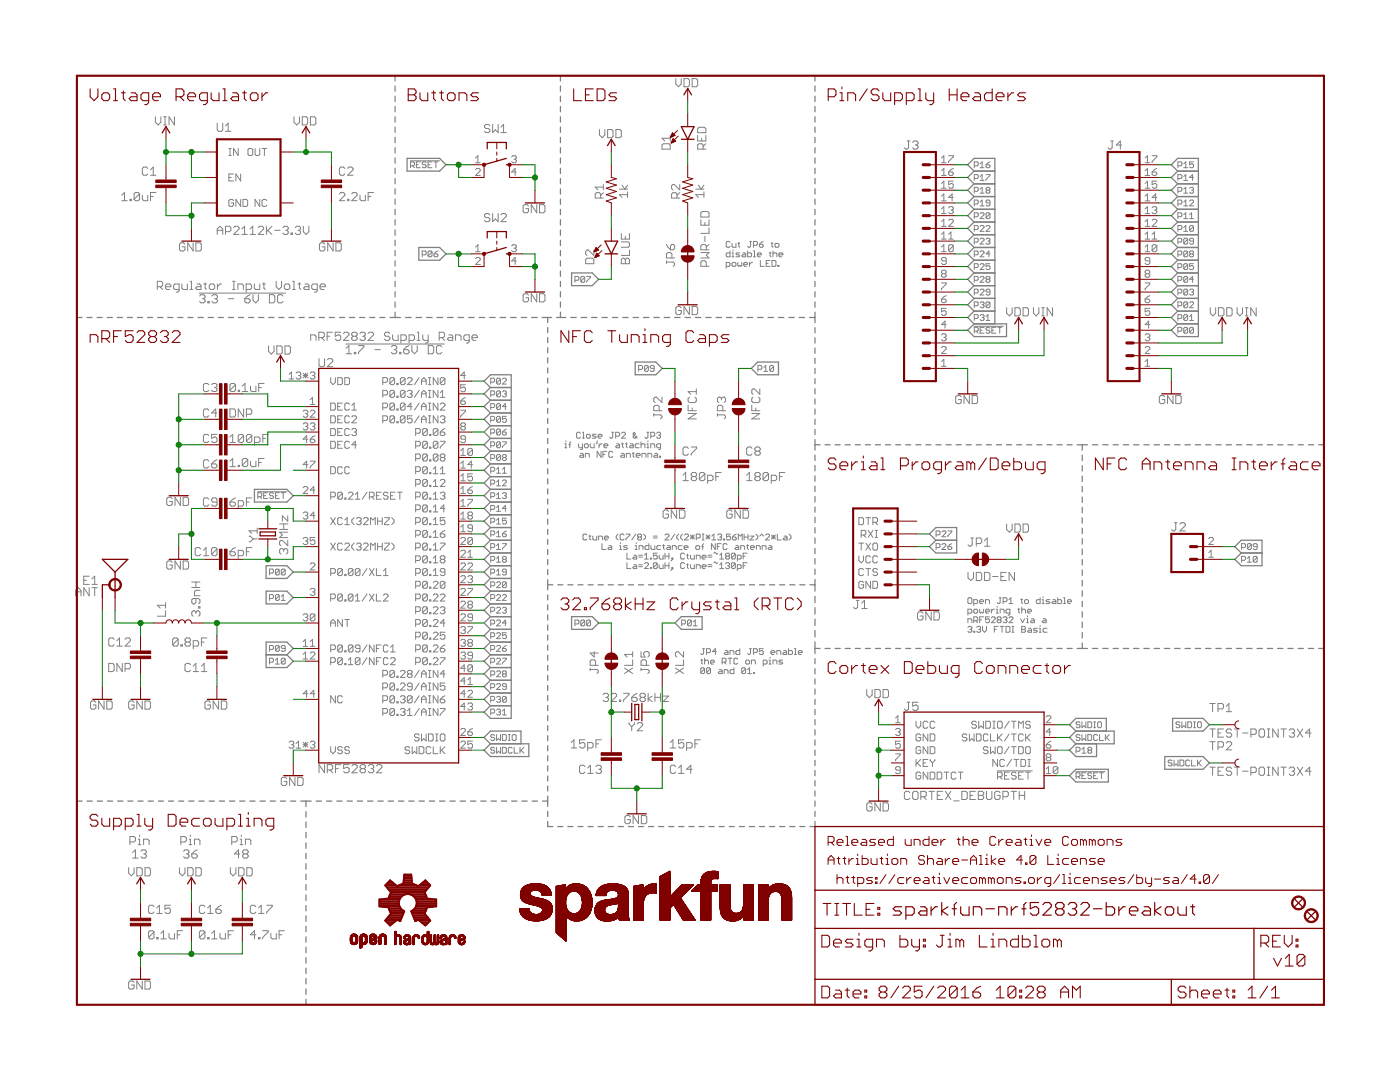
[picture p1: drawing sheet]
<svg xmlns="http://www.w3.org/2000/svg" width="279mm" height="216mm" viewBox="0 0 279 216" stroke-linecap="round" stroke-linejoin="round" font-family="sans-serif">
<g fill="none" stroke="#808080" stroke-width=".2">
<path d="M134.9 15.7v1.1l.5 .5 .6-.5v-1.1M136.5 15.7h.8l.3 .3v1l-.3 .3h-.8zM138.1 15.7h.9l.2 .3v1l-.2 .3h-.9zM24.3 39l.5-.6v1.6M26 39.8h.2v.2h-.2zM27.9 38.7v1.1l-.3 .2h-.6l-.2-.2M27.9 38.7l-.3-.3h-.6l-.2 .3v1.1M27.9 38.7l-1.1 1.1M28.4 39v.8l.3 .2h.8v-1M29.5 33.6l-.3-.3h-.5l-.3 .3v1.1l.3 .3h.5l.3-.3M30 39.2h.6M30 35h1.1"/>
<path d="M30 33.9l.6-.6v1.7M31 23.3v1.1l.6 .5 .5-.5v-1.1M31.1 38.4h-1.1v1.6M32.7 24.9h.5M32.7 23.3h.5M32.9 23.3v1.6M34.8 23.3v1.6l-1.1-1.6v1.6M43.3 24.6v1.3l.3 .3h.6l.2-.3v-1.3M45 25.1l.5-.5v1.6M45 26.2h1.1M45.7 31h.4M45.7 29.6h.4"/>
<path d="M45.7 35.4h.4M45.9 29.6v1.4M46.6 34.7h-.9v1.4h.9M47.5 29.6v1.4l-.9-1.4v1.4M48 34.7v1.4l-.9-1.4v1.4M48 39.8v1.4l-.9-1.4v1.4M48.5 39.8h.7l.2 .2v1l-.2 .2h-.7zM49.7 29.6h.5l.2 .3v.9l-.2 .2h-.5l-.2-.2v-.9zM50.9 29.6v1.2l.2 .2h.5l.2-.2v-1.2M51.8 39.8v1.4l-.9-1.4v1.4M52.3 29.6h.9M52.8 29.6v1.4"/>
<path d="M58.7 23.3v1.1l.5 .5 .6-.5v-1.1M60.3 23.3h.8l.3 .3v1.1l-.3 .2h-.8zM62 23.3h.8l.2 .3v1.1l-.2 .2h-.8zM67.7 38.7l.3-.3h.6l.2 .3v.3l-1.1 1h1.1M68.8 33.6l-.2-.3h-.6l-.3 .3v1.1l.3 .3h.6l.2-.3M69.4 39.8h.2v.2h-.2zM69.4 33.6l.2-.3h.6l.3 .3v.3l-1.1 1.1h1.1M70.2 38.7l.3-.3h.5l.3 .3v.3l-1.1 1h1.1M71.8 39v.8l.3 .2h.8v-1M73.5 39.2h.5M74.5 38.4h-1v1.6M81.9 32.1h5.8"/>
<path d="M81.9 33.1h.6l.2-.2v-.4l-.2-.2h-.6v1.2M82.3 33.1l.4 .4M83.1 32.9h.4M83.9 32.3h-.8v1.2h.8M85 32.5l-.1-.2h-.4l-.2 .2 .2 .4h.4l.1 .2-.1 .4h-.4l-.2-.2M85.4 32.9h.4M86.2 32.3h-.8v1.2h.8M86.6 32.3h.8M87 32.3v1.2M94.9 31.5l.5-.4v1.4M94.9 32.5h.9M94.9 33.8l.2-.2h.5l.2 .2v.3l-.9 .9h.9"/>
<path d="M97.8 25.1l-.3-.3h-.5l-.3 .3v.3l.3 .2h.5l.3 .3v.3l-.3 .3h-.5l-.3-.3M98.3 24.8v1.7l.6-.6 .5 .6v-1.7M100 26.5h1M100 25.4l.5-.6v1.7M102.1 31.3l.2-.2h.5l.2 .2v.2l-.2 .3M102.6 31.8h.2M102.8 31.8l.2 .2v.2l-.2 .3h-.5l-.2-.3M103 34.3h-.9l.7-.7v1.4M119.6 25.8v1.1l.6 .6 .5-.6v-1.1M119.9 39.5v-.8l-.3-.3h-.5l-.3 .3v.8h1.6M120.4 38.4l-.5 .6M120.4 37.3h-1.6l.5 .6"/>
<path d="M120.4 36.8v1.1M121.3 25.8h.8l.2 .3v1.1l-.2 .3h-.8zM122.9 25.8h.8l.3 .3v1.1l-.3 .3h-.8zM123.6 37.7h1.6M124.1 36.9l.6 .8 .5-.8M125.2 38.8h-1.6l.5 .6M125.2 38.3v1.1M132.1 28.9l.3-.2h1.1l.3 .2v.9h-1.7zM133.8 27v1.1M133.8 27.6h-1.7l.6 .5M135.1 39.5v-.8l-.3-.3h-.5l-.3 .3v.8h1.7M135.7 36.8v1.1l-1.1-1.1h-.3l-.3 .3v.5l.3 .3"/>
<path d="M135.7 38.4l-.6 .6M138.9 37.7h1.6M139.2 27v1.1h1.7v-1.1M139.4 36.9l.5 .8 .6-.8M139.5 25.4h1.1l.3 .3v.8h-1.7v-.8zM140 27.6v.5M140.3 29.8v-.9l-.3-.2h-.5l-.3 .2v.9h1.7M140.5 38.8h-1.6l.5 .6M140.5 38.3v1.1M140.9 28.7l-.6 .5M181 28.1h.6M181.3 28.1v1.4l-.3 .3h-.2l-.3-.3"/>
<path d="M182.1 28.4l.3-.3h.5l.3 .3v.3l-.3 .2M182.7 28.9h.2M182.9 28.9l.3 .3v.3l-.3 .3h-.5l-.3-.3M187.9 39.2l.5-.5v1.4M187.9 32.5h.9M187.9 35h.9M187.9 31.5l.5-.4v1.4M187.9 34.1l.5-.5v1.4M187.9 36.6l.5-.4v1.3M187.9 37.5h.9M189.3 31.1h.9v.2l-.9 .9v.3M189.3 34.3h.7l.2 .2v.3l-.2 .2h-.5l-.2-.2z"/>
<path d="M190.2 33.6l-.9 .7M190.2 36.2h-.9v.7l.7-.3 .2 .3v.4l-.2 .2h-.5l-.2-.2M190.2 39.4h-.9l.7-.7v1.4M194.4 33.1h.6l.2-.2v-.4l-.2-.2h-.6v1.2M194.4 35.6h.6l.2-.2v-.4l-.2-.2h-.6v1.2M194.4 38.2h.6l.2-.2v-.4l-.2-.2h-.6v1.1M195.6 33.5h.8M195.6 32.7l.4-.4v1.2M195.6 35.2l.4-.4v1.2M195.6 37.8l.4-.4v1.1M195.6 38.5h.8M195.6 36h.8"/>
<path d="M196.8 34.8h.8v.2l-.8 .8v.2M196.8 32.9h.6l.2 .4-.2 .2h-.4l-.2-.2zM197 38l-.2-.2 .2-.4h.4l.2 .2-.2 .4M197 38l-.2 .2 .2 .3h.4l.2-.1-.2-.4M197 38h.4M197.6 32.3l-.8 .6M221.7 28.1h.5M222 28.1v1.4l-.3 .3h-.3l-.3-.3M223.9 28.9h-1.1l.8-.8v1.7M228.5 32.5h1M228.5 35h1M228.5 31.5l.5-.4v1.4"/>
<path d="M228.5 37.5h1M228.5 34.1l.5-.5v1.4M228.5 36.6l.5-.4v1.3M228.5 39.2l.5-.5v1.4M229.9 31.1h1v.2l-1 .9v.3M229.9 34.3h.7l.3 .2v.3l-.3 .2h-.4l-.3-.2zM230.9 39.4h-1l.7-.7v1.4M230.9 36.2h-1v.7l.7-.3 .3 .3v.4l-.3 .2h-.4l-.3-.2M230.9 33.6l-1 .7M235.1 33.1h.6l.2-.2v-.4l-.2-.2h-.6v1.2M235.1 35.6h.6l.2-.2v-.4l-.2-.2h-.6v1.2M235.1 38.2h.6l.2-.2v-.4l-.2-.2h-.6v1.1"/>
<path d="M236.2 33.5h.8M236.2 32.7l.4-.4v1.2M236.2 35.2l.4-.4v1.2M236.2 37.8l.4-.4v1.1M236.2 38.5h.8M236.2 36h.8M237.4 37.6l.2-.2h.4l.2 .2-.2 .4M237.8 38h.2M238 38l.2 .2-.2 .3h-.4l-.2-.1M238.2 35.4h-.8l.6-.6v1.2M238.2 32.3h-.8v.6l.4-.2 .4 .2v.4l-.2 .2h-.4l-.2-.2M24.3 40h1.1"/>
<path d="M31.4 57.2h.8l.3-.3v-.5l-.3-.3h-.8v1.7M31.9 57.2l.6 .6M33 57.2h1.1v-.3l-.3-.2h-.5l-.3 .2v.6l.3 .3h.5M35.8 57.8h-.9l-.3-.3v-.6l.3-.2h.9v1.3l-.3 .3h-.3M36.3 56.7v.8l.3 .3h.8v-1.1M36.9 48.7l-.3-.2h-.5l-.3 .2v1.1l.3 .3h.5l.3-.3v-.5h-.5M37.9 56.1h.3v1.7M37.9 57.8h.6M38.5 48.5v1.6l-1-1.6v1.6M39.1 48.5h.8l.3 .2v1.1l-.3 .3h-.8zM39.3 56.7h.5l.3 .2v.9h-.8l-.3-.3 .3-.3h.8M39.8 58.5h17.2"/>
<path d="M39.8 59.1l.3-.3h.6l.2 .3v.2l-.2 .3M40.4 59.6h.3M40.7 56.7h.5M40.7 59.6l.2 .3v.3l-.2 .2h-.6l-.3-.2M40.9 56.4v1.1l.3 .3M42 56.7h.6l.2 .2v.6l-.2 .3h-.6l-.2-.3v-.6zM42.3 59.1l.3-.3h.5l.3 .3v.2l-.3 .3M42.8 59.6h.3M43.1 59.6l.3 .3v.3l-.3 .2h-.5l-.3-.2M43.3 46.8v-1.1l.6-.6 .5 .6v1.1M43.3 46h1.1M43.4 56.7v1.1"/>
<path d="M44.2 56.7h-.3l-.5 .5M45 46.2h.8l.3-.2v-.6l-.3-.3h-.8v1.7M45.6 59.6h1.1M46.4 56.1h.5M46.4 57.8h.5M46.6 40l-.2-.2h-.5l-.2 .2v1l.2 .2h.5l.2-.2v-.5h-.5M46.6 45.4l.3-.3h.6l.2 .3v.3l-1.1 1.1h1.1M46.7 56.1v1.7M47.5 57.8v-1.1h.8l.3 .2v.9M48.3 46.8h1.1M48.3 45.7l.5-.6v1.7M48.9 59.6h.8l.2 .3v.3l-.2 .2h-.6l-.2-.2z"/>
<path d="M49.1 57.8h.8l.3-.3v-.6l-.3-.2h-.8v1.6M49.9 46.8h1.1M49.9 45.7l.5-.6v1.7M49.9 58.8l-.5 .3-.5 .5M50.5 58.8v1.1l.5 .5 .6-.5v-1.1M50.8 56.7v.8l.2 .3h.8v-1.1M51.5 45.4l.3-.3h.6l.2 .3v.3l-1.1 1.1h1.1M52.4 56.7h.5M52.7 56.4v1.1l.2 .3M53.2 45.1v1.7M53.2 40l-.2-.2h-.5l-.2 .2v1l.2 .2h.5l.2-.2M53.4 46l.9 .8"/>
<path d="M53.8 58.8h.8l.2 .3v1.1l-.2 .2h-.8zM54.3 45.1l-1.1 1.1M54.8 46h1.1M55.1 56.1v1.1l.6 .6 .5-.6v-1.1M56.5 45.4l.2-.3h.6l.2 .3v.3l-.2 .3M56.5 59.1l-.3-.3h-.5l-.3 .3v1.1l.3 .2h.5l.3-.2M56.7 56.9l.3-.2h.6l.2 .2v.6l-.2 .3h-.6l-.3-.3zM57 46h.3M57.3 46l.2 .2v.3l-.2 .3h-.6l-.2-.3M58.1 46.5h.3v.3h-.3zM58.4 56.1h.3v1.7M58.4 57.8h.5"/>
<path d="M58.9 45.4l.3-.3h.5l.3 .3v.3l-.3 .3M59.5 46h.2M59.5 56.7h.5M59.7 46l.3 .2v.3l-.3 .3h-.5l-.3-.3M59.8 56.4v1.1l.2 .3M60.5 45.1v1.1l.6 .6 .5-.6v-1.1M60.9 56.7h.5l.3 .2v.9h-.8l-.3-.3 .3-.3h.8M63.3 57.8h-.8l-.3-.3v-.6l.3-.2h.8v1.3l-.3 .3h-.2M63.9 57.2h1v-.3l-.2-.2h-.6l-.2 .2v.6l.2 .3h.6M64.8 48.7l-.2-.2h-.6l-.2 .2v1.1l.2 .3h.6l.2-.3v-.5h-.5M66.5 48.5v1.6l-1.1-1.6v1.6M67 48.5h.8l.3 .2v1.1l-.3 .3h-.8z"/>
<path d="M84.3 50.8h.6l.1-.1v-.4l-.1-.2h-.6v1.1M86.2 50.3l-.8 .8M86.2 50.3v.8l-.2 .1h-.4l-.2-.1M86.2 50.3l-.2-.2h-.4l-.2 .2v.8M86.6 50.7h.6l.2 .4-.2 .1h-.4l-.2-.1zM87.4 50.1l-.8 .6M94.9 51.6l.2-.2h.5l.2 .2v.2l-.9 1h.9M94.9 49.3l.5-.5v1.4M94.9 50.2h.9M97.8 42.9l-.3-.3h-.5l-.3 .3v.3l.3 .2h.5l.3 .3v.3l-.3 .2h-.5l-.3-.2M98.3 42.6v1.6l.6-.5 .5 .5v-1.6M100 42.9l.2-.3h.6l.2 .3v.3l-1 1h1"/>
<path d="M102.1 49.1l.2-.3h.5l.2 .3v.2l-.2 .2M102.6 49.5h.2M102.8 49.5l.2 .3v.2l-.2 .2h-.5l-.2-.2M103 52.1h-.9l.7-.7v1.4M105.5 41.1l-.3-.3h-.5l-.3 .3v1.1l.3 .3h.5l.3-.3v-.6h-.6M105.5 58.9l-.3-.3h-.5l-.3 .3v1.1l.3 .2h.5l.3-.2v-.6h-.6M107.1 40.8v1.7l-1.1-1.7v1.7M107.1 58.6v1.6l-1.1-1.6v1.6M107.7 40.8h.8l.3 .3v1.1l-.3 .3h-.8zM107.7 58.6h.8l.3 .3v1.1l-.3 .2h-.8zM114.7 55.9h.6l.2-.2v-.3l-.2-.2h-.6v1.1M116.7 55.4v.7l-.2 .2h-.4l-.2-.2"/>
<path d="M116.7 55.4l-.2-.2h-.4l-.2 .2v.7M116.7 55.4l-.8 .7M116.9 51.8l.3-.3h1l.3 .3v.8h-1.6zM117.1 55.2h.8v.2l-.8 .7v.2M118.5 49.9v1.1l-1.1-1.1h-.2l-.3 .3v.5l.3 .3M124 48.3h1.3l.3 .2v.6l-.3 .2h-1.3M124 51.8l.3-.3h.2l.3 .3 .3-.3h.2l.3 .3v.8h-1.6zM124 46.6v1.1h1.6v-1.1M124.8 47.2v.5M124.8 51.8v.8M125.6 49.9v1.1h-1.6M133 52.3h1.4l.2 .3v.3l-.2 .2"/>
<path d="M133 52v.6M133 48.8l.8 1M134.1 48.8h.3l.2 .2v.6l-.2 .2h-.6v-.8zM134.1 51.5v-.8l-.3-.3h-.5l-.3 .3v.8h1.6M139.9 42.5l.2-.3h1.1l.3 .3v.8h-1.6zM139.9 43.9v1h1.6v-1M139.9 50.4h1.6l-.6 .5 .6 .6h-1.6M140.7 44.4v.5M140.7 47.1v1.1M140.9 53.1v-.8l-.2-.3h-.6l-.2 .3v.8h1.6M140.9 49.8v-.8l-.2-.2h-.6l-.2 .2v.8h1.6M141.5 48.8l-.6 .5"/>
<path d="M141.5 45.5v1.1h-1.6M144.9 53.1h.6l.2-.1v-.4l-.2-.2h-.6v1.1M145.7 50.1v1.1h-.6l-.2-.1v-.4l.2-.2h.6M145.7 48.4l-.2-.2h-.4l-.2 .2v.7l.2 .2h.4l.2-.2M146.1 48.6v.5l.2 .2h.6v-.7M146.1 51.2h.4M146.1 50.5h.2v.7M146.3 52.4h.4l.2 .2v.4l-.2 .1h-.4l-.2-.1v-.4zM146.3 49.9v.2M147.3 52.4v.6l.1 .1 .2-.1 .2 .1 .2-.1v-.6M147.3 48.6h.3M147.4 48.4v.7l.2 .2"/>
<path d="M147.6 50.5h-.5l-.2 .2 .7 .4-.2 .1h-.5M148.2 50.5h.4l.2 .2v.5h-.6l-.2-.1 .2-.3h.6M148.4 52.7h.8l-.2-.3h-.4l-.2 .2v.4l.2 .1h.4M149.2 50.1v1.1h.6l.2-.1v-.4l-.2-.2h-.6M149.6 52.4v.7M149.6 48.2h.4M149.8 48.2v.9l-.2 .2-.4-.2M150.2 52.4h-.2l-.4 .3M150.4 50.1h.2v1.1M150.4 48.9h.6l.2-.2v-.3l-.2-.2h-.6v1.1M150.4 51.2h.4M151.2 50.8h.7l-.2-.3h-.4l-.1 .2v.4l.1 .1h.4"/>
<path d="M151.6 48.7h.5l.2 .4-.2 .2h-.4l-.1-.2zM151.7 52v1.1h.8M152.3 48.2l-.7 .5M152.9 52.6h.4M153.5 50.5h.4M153.7 50.3v.8l.2 .1M153.7 52h-.8v1.1h.8M153.9 48.6h.4M154.1 48.4v.7l.2 .2M154.1 52h.6l.2 .2v.8l-.2 .1h-.6zM154.3 50.7l.2-.2h.4l.1 .2v.5M154.3 50.1v1.1"/>
<path d="M154.9 48.6h.3l.2 .1v.4l-.2 .2h-.3l-.2-.2v-.4zM155.2 53h.2v.1h-.2zM155.4 50.8h.8l-.2-.3h-.4l-.2 .2v.4l.2 .1h.4M187.9 46.8l.5-.5v1.4M187.9 45.2h.9M187.9 47.7h.9M187.9 59.7h.7l.2 .2v.3l-.2 .2h-.5l-.2-.2zM187.9 42.6h.9M187.9 50.2h.9M187.9 41.7l.5-.5v1.4M187.9 44.2l.5-.4v1.4M187.9 49.3l.5-.5v1.4"/>
<path d="M187.9 56.5h.9v.2l-.9 .9v.2M187.9 40.1h.9M188.1 54.6l-.2-.2v-.3l.2-.2h.5l.2 .2v.3l-.2 .2M188.1 54.6l-.2 .2v.3l.2 .2h.5l.2-.2v-.3l-.2-.2M188.1 54.6h.5M188.8 52.1h-.7l-.2-.3v-.2l.2-.2h.5l.2 .2v.9l-.2 .3h-.5l-.2-.3M188.8 59l-.9 .7M189.3 41.5l.2-.3h.5l.2 .3v.2l-.2 .2M189.3 44l.2-.2h.5l.2 .2v.2l-.9 1h.9M189.3 47.7h.9M189.3 46.8l.5-.5v1.4M189.8 41.9h.2"/>
<path d="M190 41.9l.2 .3v.2l-.2 .2h-.5l-.2-.2M190.2 49.1v.9l-.2 .2h-.5l-.2-.2M190.2 49.1l-.2-.3h-.5l-.2 .3v.9M190.2 49.1l-.9 .9M194.4 53.4h.6l.2-.2v-.4l-.2-.2h-.6v1.2M194.4 55.9h.6l.2-.2v-.3l-.2-.2h-.6v1.1M194.4 58.5h.6l.2-.2v-.4l-.2-.2h-.6v1.2M194.4 50.8h.6l.2-.1v-.4l-.2-.2h-.6v1.1M194.4 40.7h.6l.2-.2v-.4l-.2-.2h-.6v1.2M194.4 43.2h.6l.2-.2v-.3l-.2-.2h-.6v1.1M194.4 45.8h.6l.2-.2v-.4l-.2-.2h-.6v1.2M194.4 48.3h.6l.2-.2v-.4l-.2-.2h-.6v1.2"/>
<path d="M195.6 57.9l.2-.2h.4l.2 .2v.2l-.8 .8h.8M195.6 50.3l.2-.2h.4l.2 .2v.2l-.8 .7h.8M195.6 52.8l.2-.2h.4l.2 .2v.2l-.8 .8h.8M195.6 42.7l.2-.2h.4l.2 .2v.1l-.8 .8h.8M195.6 47.7l.2-.2h.4l.2 .2v.2l-.8 .8h.8M195.6 45.2l.2-.2h.4l.2 .2v.2l-.8 .8h.8M195.6 55.4l.2-.2h.4l.2 .2v.1l-.8 .8h.8M195.6 40.3l.4-.4v1.2M195.6 41.1h.8M196.8 45.2l.2-.2h.4l.2 .2v.2l-.8 .8h.8M196.8 47.7l.2-.2h.4l.2 .2-.2 .4M197 55.7l-.2-.2 .2-.3h.4l.2 .2-.2 .3"/>
<path d="M197 55.7l-.2 .2 .2 .4h.4l.2-.2-.2-.4M197 55.7h.4M197.2 48.1h.2M197.4 48.1l.2 .2-.2 .4h-.4l-.2-.2M197.6 42.7l-.2-.2h-.4l-.2 .2v.7M197.6 58.3h-.6l-.2-.2 .2-.4h.4l.2 .2v.8l-.2 .2h-.4l-.2-.2M197.6 52.6h-.8v.6l.4-.2 .4 .2v.4l-.2 .2h-.4l-.2-.2M197.6 40.5h-.6l-.2-.2 .2-.4h.4l.2 .2v.8l-.2 .2h-.4l-.2-.2M197.6 42.7l-.8 .7M197.6 42.7v.7l-.2 .2h-.4l-.2-.2M197.6 50.7h-.8l.6-.6v1.1M228.5 45.2h1"/>
<path d="M228.5 47.7h1M228.5 42.6h1M228.5 50.2h1M228.5 59.7h.7l.3 .2v.3l-.3 .2h-.4l-.3-.2zM228.5 56.5h1v.2l-1 .9v.2M228.5 40.1h1M228.5 41.7l.5-.5v1.4M228.5 44.2l.5-.4v1.4M228.5 46.8l.5-.5v1.4M228.5 49.3l.5-.5v1.4M228.8 54.6l-.3-.2v-.3l.3-.2h.4l.3 .2v.3l-.3 .2M228.8 54.6l-.3 .2v.3l.3 .2h.4l.3-.2v-.3l-.3-.2"/>
<path d="M228.8 54.6h.4M229.5 52.1h-.7l-.3-.3v-.2l.3-.2h.4l.3 .2v.9l-.3 .3h-.4l-.3-.3M229.5 59l-1 .7M229.9 41.5l.3-.3h.4l.3 .3v.2l-.3 .2M229.9 44l.3-.2h.4l.3 .2v.2l-1 1h1M229.9 47.7h1M229.9 46.8l.5-.5v1.4M230.4 41.9h.2M230.6 41.9l.3 .3v.2l-.3 .2h-.4l-.3-.2M230.9 49.1v.9l-.3 .2h-.4l-.3-.2M230.9 49.1l-.3-.3h-.4l-.3 .3v.9M230.9 49.1l-1 .9"/>
<path d="M235.1 58.5h.6l.2-.2v-.4l-.2-.2h-.6v1.2M235.1 50.8h.6l.2-.1v-.4l-.2-.2h-.6v1.1M235.1 53.4h.6l.2-.2v-.4l-.2-.2h-.6v1.2M235.1 43.2h.6l.2-.2v-.3l-.2-.2h-.6v1.1M235.1 40.7h.6l.2-.2v-.4l-.2-.2h-.6v1.2M235.1 45.8h.6l.2-.2v-.4l-.2-.2h-.6v1.2M235.1 48.3h.6l.2-.2v-.4l-.2-.2h-.6v1.2M235.1 55.9h.6l.2-.2v-.3l-.2-.2h-.6v1.1M236.2 45.4l.4-.4v1.2M236.2 40.3l.4-.4v1.2M236.2 42.8l.4-.3v1.1M236.2 46.2h.8"/>
<path d="M236.2 43.6h.8M236.2 41.1h.8M237 50.3v.8l-.2 .1h-.4l-.2-.1M237 50.3l-.2-.2h-.4l-.2 .2v.8M237 52.8l-.8 .8M237 55.4v.7l-.2 .2h-.4l-.2-.2M237 52.8l-.2-.2h-.4l-.2 .2v.8M237 47.7l-.2-.2h-.4l-.2 .2v.8M237 55.4l-.2-.2h-.4l-.2 .2v.7M237 57.9l-.2-.2h-.4l-.2 .2v.8M237 47.7v.8l-.2 .2h-.4l-.2-.2M237 52.8v.8l-.2 .2h-.4l-.2-.2"/>
<path d="M237 57.9v.8l-.2 .2h-.4l-.2-.2M237 47.7l-.8 .8M237 50.3l-.8 .8M237 55.4l-.8 .7M237 57.9l-.8 .8M237.4 40.1l.2-.2h.4l.2 .2v.2l-.8 .8h.8M237.4 57.9l.2-.2h.4l.2 .2-.2 .4M237.4 42.8l.4-.3v1.1M237.4 43.6h.8M237.6 50.7l-.2 .1 .2 .4h.4l.2-.1-.2-.4M237.6 50.7l-.2-.2 .2-.4h.4l.2 .2-.2 .4M237.6 50.7h.4"/>
<path d="M237.8 58.3h.2M238 58.3l.2 .2-.2 .4h-.4l-.2-.2M238.2 52.6h-.8v.6l.4-.2 .4 .2v.4l-.2 .2h-.4l-.2-.2M238.2 48.1h-.6l-.2-.2 .2-.4h.4l.2 .2v.8l-.2 .2h-.4l-.2-.2M238.2 45.2v.8l-.2 .2h-.4l-.2-.2M238.2 45.2l-.8 .8M238.2 45.2l-.2-.2h-.4l-.2 .2v.8M238.2 55.7h-.8l.6-.5v1.1M41.5 60.2h.3v.2h-.3zM41.7 76.8l-.3-.3h-.5l-.3 .3v1.1l.3 .2h.5l.3-.2M42.2 76.8l.3-.3h.6l.2 .3v.2l-.2 .3M42.8 77.3h.3"/>
<path d="M43.1 77.3l.2 .3v.3l-.2 .2h-.6l-.3-.2M47 76.8l-.3-.3h-.5l-.3 .3v1.1M47 76.8v1.1l-.3 .2h-.5l-.3-.2M47 76.8l-1.1 1.1M47.5 77.9h.3v.2h-.3zM48.3 78.1h1.1M48.3 77l.6-.5v1.6M50 77v.9l.3 .2h.8v-1.1M51.6 77.3h.6M52.7 76.5h-1.1v1.6M53.6 69v1.1l.5 .6 .6-.6v-1.1M55.2 69h.8l.3 .3v1.1l-.3 .3h-.8z"/>
<path d="M56.9 69h.8l.3 .3v1.1l-.3 .3h-.8zM57.7 74.7l.5-.5v1.4M57.7 75.6h.9M59.1 74.5l.2-.3h.5l.2 .3v.2l-.2 .2M59.6 74.9h.2M59.8 74.9l.2 .3v.2l-.2 .2h-.5l-.2-.2M60.5 74.9h.9M60.5 74.5l.9 .9M61 74.5v.9M61.4 74.5l-.9 .9M61.9 79.8l.5-.5v1.4M61.9 74.5l.2-.3h.5l.2 .3v.2l-.2 .2"/>
<path d="M62 67.9v-1.1h.8l.3 .3v.8M62.4 74.9h.2M62.6 74.9l.2 .3v.2l-.2 .2h-.5l-.2-.2M63.6 67.4h.9l.2-.3v-.6l-.2-.2h-.9v1.6M63.7 71.6v1.3l.2 .3h.6l.3-.3v-1.3M64.2 67.4l.5 .5M65.3 67.1h.5M65.3 71.8l.3-.2h.5l.3 .2v.3l-1.1 1.1h1.1M66 75.4v.9l.5 .5 .4-.5v-.9M66.4 66.3h-1.1v1.6M67.4 75.4h.7l.2 .2v.9l-.2 .3h-.7zM68 66.3h-1.1v.8l.6-.3h.2l.3 .3v.5l-.3 .3h-.5l-.3-.3"/>
<path d="M68.5 66.5l.3-.2h.6l.2 .2v.3l-1.1 1.1h1.1M68.8 75.4h.7l.2 .2v.9l-.2 .3h-.7zM69 68.6h19.7M69.1 69.5l.5-.5v1.6M69.1 70.6h1.1M70.5 67.1l-.3-.3v-.3l.3-.2h.5l.3 .2v.3l-.3 .3M70.5 67.1h.5M70.5 67.1l-.3 .3v.2l.3 .3h.5l.3-.3v-.2l-.3-.3M70.7 70.3h.3v.3h-.3zM71.5 69h1.1v.2l-1.1 1.1v.3M71.8 66.5l.3-.2h.5l.3 .2v.3l-.3 .3M72.4 67.1h.2"/>
<path d="M72.6 67.1l.3 .3v.2l-.3 .3h-.5l-.3-.3M73.4 66.5l.3-.2h.6l.2 .2v.3l-1.1 1.1h1.1M74.8 69.8h1.1M76.4 78.8h.7l.2-.2v-.5l-.2-.2h-.7v1.4M76.4 76.3h.7l.2-.2v-.5l-.2-.2h-.7v1.4M77.8 66.5l-.3-.2h-.5l-.3 .2v.3l.3 .3h.5l.3 .3v.2l-.3 .3h-.5l-.3-.3M78.1 69.2l.3-.2h.5l.3 .2v.3l-.3 .3M78.4 66.8v.8l.2 .3h.9v-1.1M78.6 69.8h.3M78.7 75.6l-.2-.2h-.5l-.2 .2v.9M78.7 78.1l-.2-.2h-.5l-.2 .2v1M78.7 78.1l-.9 1"/>
<path d="M78.7 75.6v.9l-.2 .3h-.5l-.2-.3M78.7 78.1v1l-.2 .2h-.5l-.2-.2M78.7 75.6l-.9 .9M78.9 69.8l.3 .2v.3l-.3 .3h-.5l-.3-.3M79.2 76.5h.2v.3h-.2zM79.2 79.1h.2v.2h-.2zM79.7 70.3h.3v.3h-.3zM80 67.9h.8l.3-.3v-.5l-.3-.3h-.8v1.7M80.6 69.8h.8l.2 .2v.3l-.2 .3h-.6l-.2-.3zM80.8 75.6v.9l-.2 .3h-.5l-.2-.3M80.8 78.1l-.2-.2h-.5l-.2 .2v1M80.8 75.6l-.2-.2h-.5l-.2 .2v.9"/>
<path d="M80.8 78.1v1l-.2 .2h-.5l-.2-.2M80.8 75.6l-.9 .9M80.8 78.1l-.9 1M81.3 75.6l.2-.2h.5l.3 .2v.2l-1 1h1M81.3 78.1l.2-.2h.5l.3 .2v.3l-.3 .2M81.6 67.9h.8l.3-.3v-.5l-.3-.3h-.8v1.7M81.6 69l-.5 .2-.5 .6M81.8 78.6h.2M82 78.6l.3 .2v.3l-.3 .2h-.5l-.2-.2M82.2 69v1l.5 .6 .6-.6v-1M83.3 66.3h.2v1.6M83.3 67.9h.5"/>
<path d="M83.7 75.4l-1 1.4M83.7 77.9l-1 1.4M84.1 76.8v-1l.5-.4 .4 .4v1M84.1 79.3v-.9l.5-.5 .4 .5v.9M84.1 76.1h.9M84.1 78.6h.9M84.4 66.8v.8l.2 .3h.8M85.4 66.8v1.4l-.2 .3h-.3M85.5 69h.8l.3 .2v1.1l-.3 .3h-.8zM85.5 77.9h.5M85.5 75.4h.5M85.5 76.8h.5"/>
<path d="M85.5 79.3h.5M85.7 75.4v1.4M85.7 77.9v1.4M87.4 75.4v1.4l-.9-1.4v1.4M87.4 77.9v1.4l-.9-1.4v1.4M87.7 67.4h.8l.2-.3v-.6l-.2-.2h-.8v1.6M87.9 79.3h.9M87.9 78.4l.4-.5v1.4M88.2 69.2l-.3-.2h-.5l-.3 .2v1.1l.3 .3h.5l.3-.3M88.2 67.4l.5 .5M88.8 75.6l-.2-.2h-.5l-.2 .2v.9M88.8 75.6v.9l-.2 .3h-.5l-.2-.3"/>
<path d="M88.8 75.6l-.9 .9M89.6 66.8h.5l.3 .3v.8h-.8l-.3-.3 .3-.2h.8M90.9 67.9v-1.1h.8l.3 .3v.8M92.9 76.8h-1v.7l.7-.3 .3 .3v.4l-.3 .3h-.4l-.3-.3M92.9 74.9h-1l.7-.7v1.4M92.9 79.3l-1 .7M93.6 67.9h-.8l-.2-.3v-.5l.2-.3h.8v1.4l-.2 .3h-.3M94.2 67.4h1.1v-.3l-.3-.3h-.5l-.3 .3v.5l.3 .3h.5M97.9 76.2h.6l.2-.1v-.4l-.2-.2h-.6v1.1M97.9 78.8h.6l.2-.2v-.4l-.2-.2h-.6v1.2M99.9 78.2v.8l-.2 .2h-.4l-.2-.2M99.9 75.7l-.2-.2h-.4l-.2 .2v.7"/>
<path d="M99.9 75.7v.7l-.2 .2h-.4l-.2-.2M99.9 78.2l-.2-.2h-.4l-.2 .2v.8M99.9 78.2l-.8 .8M99.9 75.7l-.8 .7M100.3 78.2l.2-.2h.4l.1 .2-.1 .4M100.3 75.7l.2-.2h.4l.1 .2v.2l-.7 .7h.7M100.7 78.6h.2M100.9 78.6l.1 .2-.1 .4h-.4l-.2-.2M127.4 73.7h.6l.2-.2v-.4l-.2-.2h-.6v1.2M129.4 73.1v.8l-.2 .2h-.4l-.2-.2M129.4 73.1l-.2-.2h-.4l-.2 .2v.8M129.4 73.1l-.8 .8"/>
<path d="M130.6 73.5h-.6l-.2-.2 .2-.4h.4l.2 .2v.8l-.2 .2h-.4l-.2-.2M132.1 79.2v1.1l-1.1-1.1h-.3l-.2 .3v.6l.2 .2M136 61.4l-.3-.2h-.6l-.2 .2v1.1l.2 .3h.6l.3-.3v-.5h-.6M137.6 61.2v1.6l-1.1-1.6v1.6M137.6 79.2l-.3 .3v.6l.3 .2h1.1l.3-.2v-.6l-.3-.3M138.1 61.2h.9l.2 .2v1.1l-.2 .3h-.9zM139 77.6v1.1M139 78.1h-1.7l.6 .6M144 79.5l.3-.3h.2l.3 .3v.6l-.3 .2M144 79.5l-.3-.3h-.3l-.2 .3v.6l.2 .2M144 79.5v.3M150.3 79.2l-.3 .3v.6l.3 .2h1.1l.2-.2v-.6l-.2-.3"/>
<path d="M151.3 73.7h.5l.2-.2v-.4l-.2-.2h-.5v1.2M151.6 77.6v1.1l-1-1.1h-.3l-.3 .3v.5l.3 .3M152.4 74.1h.8M152.4 73.3l.4-.4v1.2M154.4 73.1v.8l-.2 .2h-.4l-.2-.2M154.4 73.1l-.2-.2h-.4l-.2 .2v.8M154.4 73.1l-.8 .8M187.9 69.4l.2-.2h.5l.2 .2v.2l-.9 .9h.9M187.9 66.8l.2-.2h.5l.2 .2v.3l-.2 .2M187.9 72.2l.5-.5v1.4M187.9 73.1h.9M188.4 67.3h.2"/>
<path d="M188.6 67.3l.2 .2v.3l-.2 .2h-.5l-.2-.2M188.8 61.5h-.9v.7l.7-.2 .2 .2v.5l-.2 .2h-.5l-.2-.2M188.8 64.8h-.9l.7-.7v1.4M191.8 79.2l-.2-.3h-.6l-.3 .3v1.1l.3 .2h.6l.2-.2v-.6h-.5M193.5 78.9v1.6l-1.1-1.6v1.6M194 78.9h.8l.3 .3v1.1l-.3 .2h-.8zM194.4 65.1h5.8M194.4 63.5h.6l.2-.1v-.4l-.2-.2h-.6v1.1M194.4 66.1h.6l.2-.2v-.4l-.2-.2h-.6v1.2M194.4 61h.6l.2-.2v-.4l-.2-.2h-.6v1.2M194.8 66.1l.4 .4M195.6 63l.2-.2h.4l.2 .2-.2 .4"/>
<path d="M195.6 60.4l.2-.2h.4l.2 .2-.2 .4M195.6 65.9h.4M196 60.8h.2M196 63.4h.2M196.2 60.8l.2 .2-.2 .4h-.4l-.2-.2M196.2 63.4l.2 .1-.2 .4h-.4l-.2-.1M196.4 65.3h-.8v1.2h.8M196.8 63.2l.4-.4v1.1M196.8 63.9h.8M197.6 60.4l-.2-.2h-.4l-.2 .2v.8M197.6 60.4v.8l-.2 .2h-.4l-.2-.2M197.6 65.5l-.2-.2h-.4l-.2 .4 .2 .2h.4l.2 .4-.2 .2h-.4l-.2-.2"/>
<path d="M197.6 60.4l-.8 .8M198 65.9h.3M198.7 65.3h-.7v1.2h.7M199.1 65.3h.8M199.5 65.3v1.2M200.9 61.4v1.1l.5 .5 .6-.5v-1.1M202.5 61.4h.8l.3 .3v1.1l-.3 .2h-.8zM204.2 61.4h.8l.3 .3v1.1l-.3 .2h-.8zM206.2 61.4v1.1l.6 .5 .5-.5v-1.1M207.9 63h.5M207.9 61.4h.5M208.2 61.4v1.6"/>
<path d="M210.1 61.4v1.6l-1.1-1.6v1.6M228.5 73.1h1M228.5 69.4l.3-.2h.4l.3 .2v.2l-1 .9h1M228.5 66.8l.3-.2h.4l.3 .2v.3l-.3 .2M228.5 72.2l.5-.5v1.4M229 67.3h.2M229.2 67.3l.3 .2v.3l-.3 .2h-.4l-.3-.2M229.5 64.8h-1l.7-.7v1.4M229.5 61.5h-1v.7l.7-.2 .3 .2v.5l-.3 .2h-.4l-.3-.2M232.5 79.2l-.3-.3h-.6l-.2 .3v1.1l.2 .2h.6l.3-.2v-.6h-.6M234.1 78.9v1.6l-1.1-1.6v1.6M234.7 78.9h.8l.2 .3v1.1l-.2 .2h-.8z"/>
<path d="M235.1 63.5h.6l.2-.1v-.4l-.2-.2h-.6v1.1M235.1 61h.6l.2-.2v-.4l-.2-.2h-.6v1.2M235.1 66.1h.6l.2-.2v-.4l-.2-.2h-.6v1.2M237 63l-.2-.2h-.4l-.2 .2v.8M237 60.4l-.2-.2h-.4l-.2 .2v.8M237 60.4v.8l-.2 .2h-.4l-.2-.2M237 65.5l-.2-.2h-.4l-.2 .2v.8M237 63v.8l-.2 .1h-.4l-.2-.1M237 65.5v.8l-.2 .2h-.4l-.2-.2M237 65.5l-.8 .8M237 63l-.8 .8M237 60.4l-.8 .8"/>
<path d="M237.4 60.4l.2-.2h.4l.2 .2v.2l-.8 .8h.8M237.4 63.9h.8M237.4 63.2l.4-.4v1.1M238.2 65.5l-.2-.2h-.4l-.2 .2v.8M238.2 65.5v.8l-.2 .2h-.4l-.2-.2M238.2 65.5l-.8 .8M241.5 61.4v1.1l.6 .5 .5-.5v-1.1M243.2 61.4h.8l.3 .3v1.1l-.3 .2h-.8zM244.8 61.4h.8l.3 .3v1.1l-.3 .2h-.8zM246.9 61.4v1.1l.5 .5 .6-.5v-1.1M248.5 63h.6M248.5 61.4h.6"/>
<path d="M248.8 61.4v1.6M250.7 61.4v1.6l-1.1-1.6v1.6M34.4 99.5l-.3-.3h-.6l-.2 .3v1.1l.2 .3h.6l.3-.3v-.5h-.6M36 99.2v1.7l-1.1-1.7v1.7M36.6 99.2h.8l.2 .3v1.1l-.2 .3h-.8zM41.7 86.9l-.3-.2h-.5l-.3 .2v1.1l.3 .3h.5l.3-.3M41.7 99.6l-.3-.2h-.5l-.3 .2v1.1l.3 .3h.5l.3-.3M41.7 81.9l-.3-.3h-.5l-.3 .3v1.1l.3 .2h.5l.3-.2M41.7 92l-.3-.3h-.5l-.3 .3v1.1l.3 .3h.5l.3-.3M42.2 92.6h.9l.2 .2v.3l-.2 .3h-.6l-.3-.3zM43.3 86.7h-1.1v.8l.9-.3 .2 .3v.5l-.2 .3h-.6l-.3-.3M43.3 82.4h-1.1l.9-.8v1.6"/>
<path d="M43.3 91.7l-.5 .3-.6 .6M45.9 81.6h.8l.3 .3v1.1l-.3 .2h-.8zM45.9 92l.5-.5v1.6M45.9 87.2l.5-.5v1.6M45.9 93.1h1.1M45.9 88.3h1.1M47 99.4l-.6 .2-.5 .6M47.5 92.9h.3v.2h-.3zM48.6 86.9l-.3-.2h-.5l-.3 .2v1.1M48.6 81.6v1.6l-1.1-1.6v1.6M48.6 86.9v1.1l-.3 .3h-.5l-.3-.3M48.6 86.9l-1.1 1.1"/>
<path d="M49.2 82.7h.8l.2-.3v-.5l-.2-.3h-.8v1.6M49.4 91.8v1.1l-.2 .2h-.6l-.3-.2M49.4 91.8l-.2-.3h-.6l-.3 .3v1.1M49.4 91.8l-1.1 1.1M50 92v.9l.3 .2h.8v-1.1M50.2 86.9l-.2-.2h-.6l-.2 .2v1.1M50.2 99.4h-1v1.6M50.2 86.9v1.1l-.2 .3h-.6l-.2-.3M50.2 86.9l-1 1.1M50.8 88.3h.8l.3-.3v-.5l-.3-.3h-.8v1.6M51.4 98.1h5.9M51.5 99.1h.5l.2-.2v-.4l-.2-.2h-.5v1.2"/>
<path d="M51.6 92.3h.6M51.8 99.1l.4 .4M52.5 87.5h.5M52.6 98.9h.4M52.7 91.5h-1.1v1.6M53.4 98.3h-.8v1.2h.8M53.5 86.7h-1v1.6M54.6 98.5l-.2-.2h-.4l-.2 .2 .2 .4h.4l.2 .2-.2 .4h-.4l-.2-.2M55 98.9h.4M55.7 98.3h-.7v1.2h.7M56.1 98.3h.8M56.5 98.3v1.2"/>
<path d="M60.5 82.1l.2-.2h.5l.2 .2v.2l-.2 .2M60.5 84.6l.2-.2h.5l.2 .2v.3l-.2 .2M60.5 97.3l.2-.2h.5l.2 .2v.3l-.9 .9h.9M61 85.1h.2M61 82.5h.2M61.2 82.5l.2 .3v.2l-.2 .2h-.5l-.2-.2M61.2 85.1l.2 .2v.3l-.2 .2h-.5l-.2-.2M61.4 87.6h-.9l.7-.7v1.4M61.4 92.7h-.9l.7-.7v1.4M61.9 84.6l.2-.2h.5l.2 .2v.3l-.2 .2M61.9 87.6h.7l.2 .3v.2l-.2 .2h-.5l-.2-.2zM61.9 80.7h.9"/>
<path d="M61.9 82.1l.2-.2h.5l.2 .2v.2l-.9 .9h.9M61.9 92h.9v.2l-.9 1v.2M62.4 85.1h.2M62.6 85.1l.2 .2v.3l-.2 .2h-.5l-.2-.2M62.8 86.9l-.9 .7M62.8 97.8h-.9l.7-.7v1.4M66 85.5h.7l.2 .2v1l-.2 .2h-.7zM66 80.4h.7l.2 .3v.9l-.2 .2h-.7zM66 83h.7l.2 .2v.9l-.2 .3h-.7zM66 88.1h.7l.2 .2v.9l-.2 .3h-.7zM66 93.1h.7l.2 .3v.9l-.2 .2h-.7zM66 99.1h.7l.2-.2v-.5l-.2-.2h-.7v1.4"/>
<path d="M67.4 88.8h.5M67.4 81.1h.5M67.4 83.7h.5M67.4 86.2h.5M68.3 98.4v1l-.2 .2h-.5l-.2-.2M68.3 98.4l-.2-.2h-.5l-.2 .2v1M68.3 80.4h-.9v1.4h.9M68.3 83h-.9v1.4h.9M68.3 85.5h-.9v1.4h.9M68.3 88.1h-.9v1.4h.9M68.3 93.4l-.2-.3h-.5l-.2 .3v.9l.2 .2h.5l.2-.2M68.3 98.4l-.9 1"/>
<path d="M68.8 99.4h.2v.2h-.2zM69.5 98.4l.2-.2h.5l.2 .2v.3l-.9 .9h.9M69.7 83.2l-.2-.2h-.5l-.2 .2v.9l.2 .3h.5l.2-.3M69.7 80.7l-.2-.3h-.5l-.2 .3v.9l.2 .2h.5l.2-.2M69.7 85.7l-.2-.2h-.5l-.2 .2v1l.2 .2h.5l.2-.2M69.7 88.3l-.2-.2h-.5l-.2 .2v.9l.2 .3h.5l.2-.3M69.7 93.4l-.2-.3h-.5l-.2 .3v.9l.2 .2h.5l.2-.2M70.2 80.9l.5-.5v1.4M70.2 85.7l.2-.2h.5l.2 .2v.3l-.2 .2M70.2 81.8h.9M70.2 83.2l.2-.2h.5l.2 .2v.2l-.9 1h.9M70.7 86.2h.2"/>
<path d="M70.9 86.2l.2 .2v.3l-.2 .2h-.5l-.2-.2M70.9 98.7l.5-.5v1.4M70.9 99.6h.9M71.1 88.8h-.9l.7-.7v1.4M73.2 98.2l-.9 1.4M73.7 99.1h.7l.3-.2v-.5l-.3-.2h-.7v1.4M74.2 99.1l.5 .5M75.1 98.9h.5M76.1 98.2h-1v1.4h1M76.4 81.4h.7l.2-.3v-.4l-.2-.3h-.7v1.4M76.4 83.9h.7l.2-.2v-.5l-.2-.2h-.7v1.4M77.4 98.4l-.2-.2h-.4l-.3 .2v.3l.3 .2h.4l.2 .2v.3l-.2 .2h-.4l-.3-.2"/>
<path d="M77.9 98.9h.5M78.7 80.7l-.2-.3h-.5l-.2 .3v.9M78.7 83.2l-.2-.2h-.5l-.2 .2v.9M78.7 80.7v.9l-.2 .2h-.5l-.2-.2M78.7 83.2v.9l-.2 .3h-.5l-.2-.3M78.7 80.7l-.9 .9M78.7 83.2l-.9 .9M78.9 98.2h-1v1.4h1M79.2 81.6h.2v.2h-.2zM79.2 84.1h.2v.3h-.2zM79.3 98.2h1M79.8 98.2v1.4"/>
<path d="M80.8 80.7v.9l-.2 .2h-.5l-.2-.2M80.8 80.7l-.2-.3h-.5l-.2 .3v.9M80.8 83.2l-.2-.2h-.5l-.2 .2v.9M80.8 83.2v.9l-.2 .3h-.5l-.2-.3M80.8 80.7l-.9 .9M80.8 83.2l-.9 .9M82.3 81.1h-1l.7-.7v1.4M82.3 83h-1v.7l.5-.3h.2l.3 .3v.4l-.3 .3h-.5l-.2-.3M83 91.5h.7l.2-.2v-.5l-.2-.2h-.7v1.4M83 86.4h.7l.2-.2v-.5l-.2-.2h-.7v1.4M83 89h.7l.2-.2v-.5l-.2-.2h-.7v1.4M83 94.1h.7l.2-.3v-.4l-.2-.3h-.7v1.4"/>
<path d="M83 96.6h.7l.2-.2v-.5l-.2-.2h-.7v1.4M83 99.1h.7l.2-.2v-.5l-.2-.2h-.7v1.4M83.7 80.4l-1 1.4M83.7 83l-1 1.4M84.1 81.8v-.9l.5-.5 .4 .5v.9M84.1 81.1h.9M84.1 84.4v-1l.5-.4 .4 .4v1M84.1 83.7h.9M85.3 85.7l-.3-.2h-.4l-.3 .2v1M85.3 88.3l-.3-.2h-.4l-.3 .2v.9M85.3 90.8l-.3-.2h-.4l-.3 .2v1M85.3 93.4l-.3-.3h-.4l-.3 .3v.9"/>
<path d="M85.3 95.9l-.3-.2h-.4l-.3 .2v.9M85.3 98.4l-.3-.2h-.4l-.3 .2v1M85.3 88.3v.9l-.3 .3h-.4l-.3-.3M85.3 93.4v.9l-.3 .2h-.4l-.3-.2M85.3 85.7v1l-.3 .2h-.4l-.3-.2M85.3 85.7l-1 1M85.3 90.8v1l-.3 .2h-.4l-.3-.2M85.3 95.9v.9l-.3 .3h-.4l-.3-.3M85.3 98.4v1l-.3 .2h-.4l-.3-.2M85.3 88.3l-1 .9M85.3 90.8l-1 1M85.3 93.4l-1 .9"/>
<path d="M85.3 95.9l-1 .9M85.3 98.4l-1 1M85.5 81.8h.5M85.5 80.4h.5M85.5 83h.5M85.5 84.4h.5M85.7 86.7h.3v.2h-.3zM85.7 94.3h.3v.2h-.3zM85.7 80.4v1.4M85.7 83v1.4M85.7 89.2h.3v.3h-.3zM85.7 91.8h.3v.2h-.3z"/>
<path d="M85.7 96.8h.3v.3h-.3zM85.7 99.4h.3v.2h-.3zM86.5 94.5h.9M86.5 93.6l.4-.5v1.4M86.5 96.1l.4-.4v1.4M86.5 98.7l.4-.5v1.4M86.5 97.1h.9M86.5 99.6h.9M87.4 88.3v.9l-.2 .3h-.5l-.2-.3M87.4 80.4v1.4l-.9-1.4v1.4M87.4 83v1.4l-.9-1.4v1.4M87.4 85.7l-.2-.2h-.5l-.2 .2v1"/>
<path d="M87.4 88.3l-.2-.2h-.5l-.2 .2v.9M87.4 90.8l-.2-.2h-.5l-.2 .2v1M87.4 85.7v1l-.2 .2h-.5l-.2-.2M87.4 90.8v1l-.2 .2h-.5l-.2-.2M87.4 85.7l-.9 1M87.4 88.3l-.9 .9M87.4 90.8l-.9 1M87.9 86.2h.7l.2 .2v.3l-.2 .2h-.5l-.2-.2zM87.9 83.2l.2-.2h.5l.2 .2v.2l-.2 .3M87.9 80.7l.2-.3h.5l.2 .3v.2l-.9 .9h.9M87.9 88.1h.9v.2l-.9 .9v.3M87.9 95.9l.2-.2h.5l.2 .2v.2l-.9 1h.9"/>
<path d="M87.9 98.4l.2-.2h.5l.2 .2v.3l-.2 .2M87.9 93.6l.4-.5v1.4M87.9 94.5h.9M88.1 91.3l-.2-.2v-.3l.2-.2h.5l.2 .2v.3l-.2 .2M88.1 91.3l-.2 .2v.3l.2 .2h.5l.2-.2v-.3l-.2-.2M88.1 91.3h.5M88.3 83.7h.3M88.3 98.9h.3M88.6 83.7l.2 .2v.2l-.2 .3h-.5l-.2-.3M88.6 98.9l.2 .2v.3l-.2 .2h-.5l-.2-.2M88.8 85.5l-.9 .7M91.9 90.9h1"/>
<path d="M91.9 80h.7l.3 .2v.3l-.3 .2h-.4l-.3-.2zM91.9 81.9h1v.2l-1 .9v.2M91.9 89.9l.5-.4v1.4M91.9 92.5l.5-.5v1.4M91.9 95l.5-.4v1.3M91.9 97.6l.5-.5v1.4M91.9 93.4h1M91.9 95.9h1M91.9 98.5h1M92.2 85.1l-.3 .2v.3l.3 .2h.4l.3-.2v-.3l-.3-.2M92.2 85.1l-.3-.2v-.3l.3-.2h.4l.3 .2v.3l-.3 .2M92.2 85.1h.4"/>
<path d="M92.9 87.6h-.7l-.3-.2v-.2l.3-.3h.4l.3 .3v.9l-.3 .2h-.4l-.3-.2M93.4 97.8h.7l.2 .2v.3l-.2 .2h-.5l-.2-.2zM93.4 99.6h.9v.3l-.9 .9v.2M94.3 89.7v.9l-.2 .3h-.5l-.2-.3M94.3 94.6h-.9v.6l.7-.2 .2 .2v.5l-.2 .2h-.5l-.2-.2M94.3 89.7l-.2-.2h-.5l-.2 .2v.9M94.3 89.7l-.9 .9M94.3 92.7h-.9l.7-.7v1.4M94.3 97.1l-.9 .7M97.9 88.9h.6l.2-.1v-.4l-.2-.2h-.6v1.1M97.9 91.5h.6l.2-.2v-.4l-.2-.2h-.6v1.2M97.9 81.3h.6l.2-.2v-.3l-.2-.3h-.6v1.2"/>
<path d="M97.9 83.9h.6l.2-.2v-.4l-.2-.2h-.6v1.2M97.9 99.1h.6l.2-.2v-.4l-.2-.2h-.6v1.2M97.9 86.4h.6l.2-.2v-.4l-.2-.2h-.6v1.2M97.9 94h.6l.2-.2v-.4l-.2-.2h-.6v1.2M97.9 96.6h.6l.2-.2v-.4l-.2-.2h-.6v1.1M99.1 99.5h.8M99.1 93.6l.4-.4v1.2M99.1 96.2l.4-.4v1.1M99.1 98.7l.4-.4v1.2M99.1 96.9h.8M99.1 94.4h.8M99.9 88.4v.7l-.2 .2h-.4l-.2-.2"/>
<path d="M99.9 80.8l-.2-.3h-.4l-.2 .3v.7M99.9 80.8v.7l-.2 .2h-.4l-.2-.2M99.9 83.3v.8l-.2 .2h-.4l-.2-.2M99.9 85.8v.8l-.2 .2h-.4l-.2-.2M99.9 90.9v.8l-.2 .2h-.4l-.2-.2M99.9 90.9l-.2-.2h-.4l-.2 .2v.8M99.9 83.3l-.2-.2h-.4l-.2 .2v.8M99.9 85.8l-.2-.2h-.4l-.2 .2v.8M99.9 88.4l-.2-.2h-.4l-.2 .2v.7M99.9 90.9l-.8 .8M99.9 88.4l-.8 .7M99.9 85.8l-.8 .8"/>
<path d="M99.9 83.3l-.8 .8M99.9 80.8l-.8 .7M100.3 86.2h.6l.1 .4-.1 .2h-.4l-.2-.2zM100.3 98.5l.2-.2h.4l.1 .2-.1 .4M100.3 93.6l.4-.4v1.2M100.3 88.2h.7v.2l-.7 .7v.2M100.3 96l.2-.2h.4l.1 .2v.2l-.7 .7h.7M100.3 94.4h.7M100.5 91.3h.4M100.5 91.3l-.2-.2 .2-.4h.4l.1 .2-.1 .4M100.5 91.3l-.2 .2 .2 .4h.4l.1-.2-.1-.4M100.7 98.9h.2"/>
<path d="M100.9 98.9l.1 .2-.1 .4h-.4l-.2-.2M101 81.1h-.7l.6-.6v1.2M101 83.1h-.7v.6l.4-.2 .3 .2v.4l-.1 .2h-.4l-.2-.2M101 85.6l-.7 .6M112.7 88.6h.2v.7M112.7 89.3h.4M112.9 88v.2M113.5 88.8h.4M113.9 88.2l-.2 .2v.9M115.5 88.6v.5l.2 .2h.5M115.8 90.5h.4l.2 .2v.5h-.6l-.1-.2 .1-.2h.6M115.8 86.5l-.1-.2h-.4l-.2 .2v.7l.2 .2h.4l.1-.2"/>
<path d="M116.2 86.3h.2v1.1M116.2 87.4h.4M116.2 88.6v.9l-.4 .2M116.8 88.6h.4l.2 .2v.3l-.2 .2h-.4l-.2-.2v-.3zM116.8 91.2v-.7h.6l.2 .2v.5M117 86.8l.2-.1h.4l.2 .1v.4l-.2 .2h-.4l-.2-.2zM117.8 88.6v.5l.2 .2h.6v-.7M119 86.7h-.6l-.2 .1 .2 .2h.4l.2 .2-.2 .2h-.6M119.2 88v.4l-.2 .2M119.4 87h.7l-.1-.3h-.5l-.1 .1v.4l.1 .2h.5M119.5 88.6v.7M120 90.1v1.1l-.8-1.1v1.1"/>
<path d="M120.1 88.6h-.1l-.5 .3M120.3 90.7h.4M120.5 88.9h.8l-.2-.3h-.4l-.2 .2v.3l.2 .2h.4M121.1 90.1h-.8v1.1M122.1 86.3h.4M122.3 86.3v.9l-.2 .2-.4-.2M122.3 90.3l-.2-.2h-.4l-.2 .2v.7l.2 .2h.4l.2-.2M122.9 87h.5l.3-.2v-.3l-.3-.2h-.5v1.1M123.1 88.6h.3l.3 .2v.5h-.6l-.2-.2 .2-.2h.6M124 86.5l.2-.2h.4l.2 .2v.2l-.8 .7h.8M124 88.6h.4M124 90.5h.4l.2 .2v.5h-.6l-.2-.2 .2-.2h.6"/>
<path d="M124.2 88.4v.7l.2 .2M124.8 88.6h.4M125 88.4v.7l.2 .2M125 91.2v-.7h.6l.2 .2v.5M125.8 88.6h.4l.2 .2v.5h-.6l-.2-.2 .2-.2h.6M126.2 90.5h.4M126.4 90.3v.7l.2 .2M127 90.8h.7l-.1-.3h-.5l-.1 .2v.3l.1 .2h.5M127.1 87l-.3 .4-.4-.2v-.2l.4-.3-.2-.4-.2 .4 .7 .7M127.6 88.6h-.6l-.2 .2v.3l.2 .2h.6M127.9 88.8l.2-.2h.4l.2 .2v.5M127.9 88.2v1.1"/>
<path d="M128.1 91.2v-.7h.6l.2 .2v.5M129.1 86.3h.4M129.1 88.6h.2v.7M129.1 89.3h.4M129.3 86.3v.9l-.2 .2-.4-.2M129.3 88v.2M129.3 91.2v-.7h.6l.2 .2v.5M129.9 87h.6l.2-.2v-.3l-.2-.2h-.6v1.1M129.9 89.3v-.7h.6l.2 .2v.5M130.5 82.8h1.3l.3 .3v.2l-.3 .3M130.5 82.5v.6M130.7 90.5h.3l.3 .2v.5h-.6l-.2-.2 .2-.2h.6"/>
<path d="M131 86.5l.3-.2h.3l.2 .2-.2 .3M131.4 86.8h.2M131.6 82v-.8l-.3-.3h-.6l-.2 .3v.8h1.6M131.6 86.8l.2 .2-.2 .4h-.3l-.3-.2M131.6 91h.2v.2h-.2zM131.8 89.3h-.5l-.3-.2v-.3l.3-.2h.5v.9l-.4 .2M136.3 94.8l.5-.5v1.6M136.3 95.9h1.1M137.3 80.9v1.1h1.7M137.3 82.5h1.7l-1.7 1.1h1.7M137.4 89.5l-.3-.3h-.5l-.3 .3v1.1l.3 .2h.5l.3-.2M137.9 89.2h1.1v.3l-1.1 1.1v.2"/>
<path d="M138.1 81.4v.6M138.2 95.1l-.3-.3v-.2l.3-.3h.6l.2 .3v.2l-.2 .3M138.2 95.1l-.3 .3v.2l.3 .3h.6l.2-.3v-.2l-.2-.3M138.2 95.1h.6M140.7 94.6v1l-.3 .3h-.6l-.2-.3M140.7 94.6l-.3-.3h-.6l-.2 .3v1M140.7 94.6l-1.1 1M141.2 95.9h.8l.3-.3v-.5l-.3-.3h-.8v1.7M142.9 95.1h.5M143.2 82.8h1.3l.3 .3v.2l-.3 .3M143.2 82.5v.6M143.9 94.3h-1v1.6"/>
<path d="M144.3 82v-.8l-.3-.3h-.6l-.2 .3v.8h1.6M149 95.9h1.1M149 94.8l.5-.5v1.6M150 82.5h1.6l-1.6 1.1h1.6M150 80.9v1.1h1.6M150.1 89.5l-.3-.3h-.5l-.3 .3v1.1l.3 .2h.5l.3-.2M150.8 81.4v.6M150.9 90l-.3-.3v-.2l.3-.3h.5l.3 .3v.2l-.3 .3M150.9 90l-.3 .3v.3l.3 .2h.5l.3-.2v-.3l-.3-.3M150.9 95.1l-.3-.3v-.2l.3-.3h.5l.3 .3v.2l-.3 .3M150.9 95.1l-.3 .3v.2l.3 .3h.5l.3-.3v-.2l-.3-.3M150.9 95.1h.5"/>
<path d="M150.9 90h.5M153.4 94.6v1l-.3 .3h-.6l-.2-.3M153.4 94.6l-.3-.3h-.6l-.2 .3v1M153.4 94.6l-1.1 1M153.9 95.9h.8l.3-.3v-.5l-.3-.3h-.8v1.7M155.6 95.1h.5M156.6 94.3h-1v1.6M15.1 118.9v-1.1l.5-.5 .6 .5v1.1M15.1 118.1h1.1M16.7 115.8h.6M17.8 115h-1.1v1.6h1.1M17.8 117.3v1.6l-1.1-1.6v1.6"/>
<path d="M18.4 115.5l.5-.5v1.6M18.4 117.3h1M18.4 116.6h1M18.9 117.3v1.6M34.4 112.2l-.3-.3h-.6l-.2 .3v1.1l.2 .3h.6l.3-.3v-.5h-.6M36 111.9v1.7l-1.1-1.7v1.7M36.6 111.9h.8l.2 .3v1.1l-.2 .3h-.8zM38.3 117.2h1.6M38.3 116.1h1.6M39.1 119.4v.8l-.3 .3h-.3l-.2-.3v-.5l.2-.3h1.1l.3 .3v.5l-.3 .3M39.1 116.1v1.1M39.9 117.8h-.8l-.3 .2v.9h1.1"/>
<path d="M40 109.5l-.2-.2h-.6l-.3 .2v1.1l.3 .3h.6l.2-.3M40.6 110.9h1.1M40.6 109.8l.5-.5v1.6M43.3 109.5l-.2-.2h-.6l-.3 .2v1.1M43.3 100.2h-.8l-.3-.3v-.3l.3-.2h.6l.2 .2v1.1l-.2 .3h-.6l-.3-.3M43.3 109.5v1.1l-.2 .3h-.6l-.3-.3M43.3 109.5l-1.1 1.1M45.9 100.2h.8l.3 .3v.2l-.3 .3h-.5l-.3-.3zM45.9 110.1h.8l.3 .3v.2l-.3 .3h-.5l-.3-.3zM47 109.3l-.6 .2-.5 .6M47.5 101h.8l.3-.3v-.5l-.3-.3h-.8v1.6M47.5 110.9h.8l.3-.3v-.5l-.3-.3h-.8v1.6"/>
<path d="M49.2 100.2h.5M49.2 110.1h.5M49.7 107h.3l.5 .5M50.2 109.3h-1v1.6M50.5 107.5h.8M50.5 107.5l-.5 .6h-.3M51.3 105.9h-1.6l.5 .5M51.3 105.4v1M53.8 114.3h.6l.2-.1v-.5l-.2-.1h-.6v1.1M53.8 119.4h.6l.2-.2v-.4l-.2-.2h-.6v1.2M55.7 118.8v.8l-.2 .2h-.3l-.2-.2M55.7 113.7l-.2-.1h-.3l-.2 .1v.8"/>
<path d="M55.7 118.8l-.2-.2h-.3l-.2 .2v.8M55.7 113.7v.8l-.2 .2h-.3l-.2-.2M55.7 113.7l-.7 .8M55.7 118.8l-.7 .8M55.8 105.6h1.6M55.8 104.5h1.6M56.1 119.8h.8M56.1 119l.4-.4v1.2M56.6 109.7l-.3-.2h-.2l-.3 .2v.6l.3 .3M56.6 109.7l.3-.2h.2l.3 .2v.6l-.3 .3M56.6 104.5v1.1M56.6 109.7v.3"/>
<path d="M56.9 113.7l-.2-.1h-.4l-.2 .1v.8M56.9 113.7v.8l-.2 .2h-.4l-.2-.2M56.9 113.7l-.8 .8M57.4 107.8v1.1l-1.1-1.1h-.2l-.3 .3v.5l.3 .3M57.4 102.9v1.1l-1.1-1.1v1.1M57.4 106.2h-1.6l.5 .5-.5 .6h1.6M60.5 107.5l.2-.2h.5l.2 .2v.2l-.2 .2M60.5 102.4l.2-.2h.5l.2 .2v.2l-.2 .3M61 102.9h.2M61 107.9h.2M61.2 102.9l.2 .2v.2l-.2 .3h-.5l-.2-.3M61.2 107.9l.2 .3v.2l-.2 .2h-.5l-.2-.2"/>
<path d="M61.9 112.6l.2-.3h.5l.2 .3v.2l-.9 .9h.9M61.9 117.6l.2-.2h.5l.2 .2v.3l-.2 .2M62.4 118.1h.2M62.6 118.1l.2 .2v.3l-.2 .2h-.5l-.2-.2M62.8 107.3h-.9v.6l.7-.2 .2 .2v.5l-.2 .2h-.5l-.2-.2M62.8 102.9h-.9l.7-.7v1.4M66 114.4h.7l.2-.2v-.5l-.2-.2h-.7v1.4M66 119.5h.7l.2-.3v-.4l-.2-.3h-.7v1.4M66 103.3l.9 1.4M66 108.4l.9 1.4M66.9 103.3l-.9 1.4M66.9 108.4l-.9 1.4"/>
<path d="M68.3 113.7l-.2-.2h-.5l-.2 .2v.9M68.3 118.8v.9l-.2 .2h-.5l-.2-.2M68.3 103.5l-.2-.2h-.5l-.2 .2v1l.2 .2h.5l.2-.2M68.3 108.6l-.2-.2h-.5l-.2 .2v.9l.2 .3h.5l.2-.3M68.3 118.8l-.2-.3h-.5l-.2 .3v.9M68.3 113.7v.9l-.2 .3h-.5l-.2-.3M68.3 113.7l-.9 .9M68.3 118.8l-.9 .9M68.8 114.6h.2v.3h-.2zM68.8 119.7h.2v.2h-.2zM68.8 108.6l.2-.2h.5l.2 .2v.2l-.9 1h.9M68.8 104.7h.9"/>
<path d="M68.8 103.8l.5-.5v1.4M70.4 113.7l-.2-.2h-.5l-.2 .2v.9M70.4 113.7v.9l-.2 .3h-.5l-.2-.3M70.4 118.8l-.2-.3h-.5l-.2 .3v.9M70.4 118.8v.9l-.2 .2h-.5l-.2-.2M70.4 113.7l-.9 .9M70.4 118.8l-.9 .9M70.7 103.3l-.5 .5v.4l.5 .5M70.7 108.4l-.5 .4v.5l.5 .5M70.9 119.9h.9M70.9 119l.5-.5v1.4M71.1 103.5l.3-.2h.4l.3 .2v.3l-.3 .2"/>
<path d="M71.1 108.6l.3-.2h.4l.3 .2v.2l-.3 .3M71.6 109.1h.2M71.6 104h.2M71.8 113.7l-.2-.2h-.5l-.2 .2v.9M71.8 113.7v.9l-.2 .3h-.5l-.2-.3M71.8 113.7l-.9 .9M71.8 104l.3 .2v.3l-.3 .2h-.4l-.3-.2M71.8 109.1l.3 .2v.2l-.3 .3h-.4l-.3-.3M72.5 103.5l.3-.2h.4l.3 .2v.3l-1 .9h1M72.5 108.6l.3-.2h.4l.3 .2v.2l-1 1h1M73.2 113.5l-.9 1.4M73.2 118.5l-.9 1.4"/>
<path d="M73.7 113.5l1 1.4M73.7 118.5l1 1.4M74 104.7v-1.4l.4 .5 .5-.5v1.4M74 109.8v-1.4l.4 .4 .5-.4v1.4M74.7 113.5l-1 1.4M74.7 118.5l-1 1.4M75.1 113.5v1.4h1M75.1 118.5v1.4h1M75.4 109.1h.9M75.4 104h.9M75.4 103.3v1.4M75.4 108.4v1.4"/>
<path d="M76.3 103.3v1.4M76.3 108.4v1.4M76.5 114.9h.9M76.5 113.9l.5-.4v1.4M76.5 118.8l.3-.3h.4l.2 .3v.2l-.9 .9h.9M76.8 103.3h.9v.2l-.9 1v.2h.9M76.8 108.4h.9v.2l-.9 .9v.3h.9M78.2 103.3l.4 .5v.4l-.4 .5M78.2 108.4l.4 .4v.5l-.4 .5M83 114.4h.7l.2-.2v-.5l-.2-.2h-.7v1.4M83 116.9h.7l.2-.2v-.5l-.2-.2h-.7v1.4M83 111.8h.7l.2-.2v-.5l-.2-.2h-.7v1.4"/>
<path d="M83 119.5h.7l.2-.3v-.4l-.2-.3h-.7v1.4M83 106.8h.7l.2-.3v-.4l-.2-.3h-.7v1.4M83 101.7h.7l.2-.2v-.5l-.2-.2h-.7v1.4M83 104.2h.7l.2-.2v-.5l-.2-.2h-.7v1.4M83 109.3h.7l.2-.2v-.5l-.2-.2h-.7v1.4M85.3 113.7l-.3-.2h-.4l-.3 .2v.9M85.3 111.1v1l-.3 .2h-.4l-.3-.2M85.3 116.2l-1 1M85.3 101l-.3-.2h-.4l-.3 .2v.9M85.3 103.5l-.3-.2h-.4l-.3 .2v1M85.3 106.1l-.3-.3h-.4l-.3 .3v.9M85.3 108.6l-.3-.2h-.4l-.3 .2v.9"/>
<path d="M85.3 111.1l-.3-.2h-.4l-.3 .2v1M85.3 116.2l-.3-.2h-.4l-.3 .2v1M85.3 118.8l-.3-.3h-.4l-.3 .3v.9M85.3 113.7v.9l-.3 .3h-.4l-.3-.3M85.3 118.8v.9l-.3 .2h-.4l-.3-.2M85.3 111.1l-1 1M85.3 116.2v1l-.3 .2h-.4l-.3-.2M85.3 101v.9l-.3 .3h-.4l-.3-.3M85.3 103.5v1l-.3 .2h-.4l-.3-.2M85.3 106.1v.9l-.3 .2h-.4l-.3-.2M85.3 108.6v.9l-.3 .3h-.4l-.3-.3M85.3 101l-1 .9"/>
<path d="M85.3 103.5l-1 1M85.3 106.1l-1 .9M85.3 108.6l-1 .9M85.3 113.7l-1 .9M85.3 118.8l-1 .9M85.7 112.1h.3v.2h-.3zM85.7 114.6h.3v.3h-.3zM85.7 119.7h.3v.2h-.3zM85.7 117.2h.3v.2h-.3zM85.7 101.9h.3v.3h-.3zM85.7 104.5h.3v.2h-.3zM85.7 107h.3v.2h-.3z"/>
<path d="M85.7 109.5h.3v.3h-.3zM86.5 112.3h.9M86.5 114.9h.9M86.5 118.8l.2-.3h.5l.2 .3v.2l-.9 .9h.9M86.5 108.8l.4-.4v1.4M86.5 116.2l.2-.2h.5l.2 .2v.3l-.9 .9h.9M86.5 101.2l.4-.4v1.4M86.5 103.8l.4-.5v1.4M86.5 106.3l.4-.5v1.4M86.5 111.4l.4-.5v1.4M86.5 113.9l.4-.4v1.4M86.5 102.2h.9"/>
<path d="M86.5 104.7h.9M86.5 107.2h.9M86.5 109.8h.9M87.9 106.5h.7l.2 .3v.2l-.2 .2h-.5l-.2-.2zM87.9 118.8l.2-.3h.5l.2 .3v.2l-.9 .9h.9M87.9 108.4h.9v.2l-.9 .9v.3M88.1 111.6l-.2 .2v.3l.2 .2h.5l.2-.2v-.3l-.2-.2M88.1 111.6l-.2-.2v-.3l.2-.2h.5l.2 .2v.3l-.2 .2M88.1 111.6h.5M88.8 114.2h-.7l-.2-.3v-.2l.2-.2h.5l.2 .2v.9l-.2 .3h-.5l-.2-.3M88.8 116.2l-.9 1M88.8 116.2v1l-.2 .2h-.5l-.2-.2"/>
<path d="M88.8 103.3h-.9v.7l.4-.2h.3l.2 .2v.5l-.2 .2h-.5l-.2-.2M88.8 116.2l-.2-.2h-.5l-.2 .2v1M88.8 101.5h-.9l.7-.7v1.4M88.8 105.8l-.9 .7M91.9 112.6l.3-.3h.4l.3 .3v.2l-1 .9h1M91.9 107.5l.3-.2h.4l.3 .2v.2l-1 .9h1M91.9 110l.3-.2h.4l.3 .2v.3l-1 .9h1M91.9 115.1l.3-.2h.4l.3 .2v.2l-1 1h1M91.9 117.6l.3-.2h.4l.3 .2v.3l-1 .9h1M91.9 100.1l.5-.5v1.4M91.9 102.6l.5-.4v1.4M91.9 105.2l.5-.5v1.4"/>
<path d="M91.9 101h1M91.9 103.6h1M91.9 106.1h1M93.4 112.6l.2-.3h.5l.2 .3v.2l-.9 .9h.9M93.4 115.1l.2-.2h.5l.2 .2v.2l-.2 .3M93.4 117.4h.9v.2l-.9 1v.2M93.4 111.2h.9M93.4 110.3l.4-.5v1.4M93.6 102.9l-.2-.3v-.2l.2-.2h.5l.2 .2v.2l-.2 .3M93.6 102.9l-.2 .2v.2l.2 .3h.5l.2-.3v-.2l-.2-.2M93.6 102.9h.5M93.8 115.6h.3"/>
<path d="M94.1 115.6l.2 .2v.2l-.2 .3h-.5l-.2-.3M94.3 107.5l-.9 .9M94.3 107.5l-.2-.2h-.5l-.2 .2v.9M94.3 105.4h-.7l-.2-.2v-.3l.2-.2h.5l.2 .2v1l-.2 .2h-.5l-.2-.2M94.3 107.5v.9l-.2 .2h-.5l-.2-.2M97.9 109.3h.6l.2-.2v-.4l-.2-.2h-.6v1.1M97.9 114.3h.6l.2-.1v-.5l-.2-.1h-.6v1.1M97.9 101.6h.6l.2-.1v-.5l-.2-.1h-.6v1.1M97.9 119.4h.6l.2-.2v-.4l-.2-.2h-.6v1.2M97.9 104.2h.6l.2-.2v-.4l-.2-.2h-.6v1.2M97.9 106.7h.6l.2-.2v-.4l-.2-.2h-.6v1.2M97.9 111.8h.6l.2-.2v-.4l-.2-.2h-.6v1.2"/>
<path d="M97.9 116.9h.6l.2-.2v-.4l-.2-.2h-.6v1.2M99.1 109.6h.8M99.1 116.3l.2-.2h.4l.2 .2v.2l-.8 .8h.8M99.1 104.6h.8M99.1 118.8l.2-.2h.4l.2 .2v.2l-.8 .8h.8M99.1 114.7h.8M99.1 112.2h.8M99.1 107.1h.8M99.1 114l.4-.4v1.1M99.1 101.3l.4-.4v1.1M99.1 103.8l.4-.4v1.2M99.1 106.3l.4-.4v1.2"/>
<path d="M99.1 108.9l.4-.4v1.1M99.1 111.4l.4-.4v1.2M99.1 102h.8M100.3 108.5h.7v.2l-.7 .8v.1M100.3 106.5h.6l.1 .4-.1 .2h-.4l-.2-.2zM100.3 118.8l.2-.2h.4l.1 .2v.2l-.7 .8h.7M100.5 111.6l-.2 .2 .2 .4h.4l.1-.2-.1-.4M100.5 111.6h.4M100.5 111.6l-.2-.2 .2-.4h.4l.1 .2-.1 .4M101 103.4h-.7v.6l.4-.2 .3 .2v.4l-.1 .2h-.4l-.2-.2M101 114.2h-.5l-.2-.2 .2-.4h.4l.1 .1v.8l-.1 .2h-.4l-.2-.2M101 116.3v.8l-.1 .2h-.4l-.2-.2"/>
<path d="M101 101.5h-.7l.6-.6v1.1M101 116.3l-.1-.2h-.4l-.2 .2v.8M101 116.3l-.7 .8M101 105.9l-.7 .6M117.1 106.8l-.2-.2h-.4l-.1 .2v.7l.1 .2h.4l.2-.2M117.5 107h.4M117.7 106.8v.7l.2 .2M118.3 107v.5l.2 .2h.6v-.7M119.5 107.7v-.7h.6l.1 .2v.5M120.1 108.5v1.1h.8M120.6 107.4h.8l-.2-.4h-.4l-.2 .2v.3l.2 .2h.4M121.5 108.9h.4l.2 .2v.5h-.6l-.2-.1 .2-.2h.6"/>
<path d="M123.4 106.6l-.4 .4v.4l.4 .3M123.7 109.6h.4M123.7 108.9h.1v.7M123.8 108.3v.2M124.5 106.8l-.2-.2h-.3l-.2 .2v.7l.2 .2h.3l.2-.2M124.9 106.6h.8v.2l-.8 .7v.2M125.1 110.4v1.1h.8M125.1 112.3v1.2h.8M125.2 108.9h-.6l-.2 .2 .2 .2h.4l.2 .2-.2 .1h-.6M126.5 110.8h.4l.2 .2v.5h-.6l-.2-.1 .2-.2h.6M126.5 112.7h.4l.2 .2v.6h-.6l-.2-.2 .2-.2h.6M126.8 109.6h.4"/>
<path d="M126.8 108.9h.2v.7M126.9 106.6l-.8 1.1M127 108.3v.2M127.5 107.2l-.2-.2 .2-.4h.3l.2 .2-.2 .4M127.5 107.2l-.2 .2 .2 .3h.3l.2-.2-.2-.3M127.5 107.2h.3M127.5 110.8h.7M127.5 111.2h.7M127.5 112.7h.7M127.5 113.1h.7M127.6 109.6v-.7h.5l.2 .2v.5M128.4 106.6l.4 .4v.4l-.4 .3"/>
<path d="M128.6 111.5h.8M128.6 110.8l.4-.4v1.1M128.6 112.5l.2-.2h.4l.2 .2v.2l-.8 .8h.8M129.5 108.5v1.1h-.6l-.2-.1v-.4l.2-.2h.6M129.8 111.4h.2v.1h-.2zM129.8 113.3h.2v.2h-.2zM129.9 108.9v.6l.2 .1h.6v-.7M130.4 107h.8M130.4 107.4h.8M131.2 110.4h-.8v.6l.4-.2 .4 .2v.4l-.2 .1h-.4l-.2-.1M131.2 112.5l-.2-.2h-.4l-.2 .2v.8M131.2 112.5v.8l-.2 .2h-.4l-.2-.2"/>
<path d="M131.2 112.5l-.8 .8M131.6 110.8v.6l.1 .1h.6v-.7M131.6 112.7v.6l.1 .2h.6v-.8M131.8 108.9h-.5l-.2 .2v.4l.2 .1h.5M132.2 108.9h.4M132.4 108.7v.8l.2 .1M132.7 106.8l.2-.2h.4l.2 .2v.2l-.8 .7h.8M132.7 110.4v1.1M132.7 112.3v1.2M132.7 111h.8M132.7 112.9h.8M133.2 108.9h.4l.2 .2v.5h-.6l-.2-.1 .2-.2h.6"/>
<path d="M133.4 102l-.3-.2h-.5l-.3 .2v1.1l.3 .3h.5l.3-.3v-.5h-.5M133.5 110.4v1.1M133.5 112.3v1.2M134.1 111.4h.2v.1h-.2zM134.1 113.3h.2v.2h-.2zM134.2 109.6v-.7h.6l.2 .2v.5M134.3 111.5l-.4 .5M134.3 113.5l-.4 .4M134.7 106.6l-.8 1.1M135 101.8v1.6l-1-1.6v1.6M135.4 106.6l-.3 .4v.4l.3 .3M135.6 101.8h.8l.3 .2v1.1l-.3 .3h-.8z"/>
<path d="M136.1 108.9h-.5l-.2 .2v.4l.2 .1h.5M136.2 106.6l-.4 .4v.4l.4 .3M136.5 109.3h.8l-.2-.4h-.4l-.2 .2v.4l.2 .1h.4M136.6 106.8l.2-.2h.4l.2 .2v.2l-.8 .7h.8M136.6 110.6l-.2-.2h-.4l-.2 .2v.8l.2 .1h.4l.2-.1M136.6 112.5l-.2-.2h-.4l-.2 .2v.8l.2 .2h.4l.2-.2M137 110.8h.4M137 112.7h.4M137.2 110.6v.8l.2 .1M137.2 112.5v.8l.2 .2M137.8 107.2h.8M137.8 106.8l.8 .7"/>
<path d="M137.8 110.8v.6l.2 .1h.6v-.7M137.8 112.7v.6l.2 .2h.6v-.8M138.2 106.8v.7M138.6 106.8l-.8 .7M138.9 109.1l.1-.2h.4l.2 .2v.4l-.2 .1h-.4l-.1-.1zM139 107.4h.5l.2-.2v-.4l-.2-.2h-.5v1.1M139 111.5v-.7h.5l.2 .2v.5M139 113.5v-.8h.5l.2 .2v.6M140 109.1h.4M140.1 106.6h.4M140.1 107.7h.4M140.1 113.1h.8l-.2-.4h-.4l-.2 .2v.4l.2 .2h.4"/>
<path d="M140.1 111.2h.8l-.2-.4h-.4l-.2 .2v.4l.2 .1h.4M140.3 106.6v1.1M140.4 108.5l-.2 .2v.9M140.9 107.2h.8M140.9 106.8l.8 .7M141.3 106.8v.7M141.3 110.8h.8M141.3 111.2h.8M141.3 112.7h.8M141.3 113.1h.8M141.7 106.8l-.8 .7M142.1 107.7h.8"/>
<path d="M142.1 107l.4-.4v1.1M142.5 112.3l.2-.2 .3 .4 .2-.2M142.5 110.4l.2-.2 .3 .4 .2-.2M142.7 108.5v1.1l-.7-1.1v1.1M143.2 109.1h.3M143.2 106.8l.2-.2h.4l.2 .2-.2 .4M143.6 107.2h.2M143.6 110.8l.4-.4v1.1M143.6 112.7l.4-.4v1.2M143.6 111.5h.8M143.6 113.5h.8M143.8 107.2l.2 .2-.2 .3h-.4l-.2-.2"/>
<path d="M143.9 108.5h-.7v1.1M144.4 107.5h.2v.2h-.2zM144.8 112.5l.2-.2h.4l.2 .2-.2 .4M145 111l-.2 .2 .2 .3h.4l.2-.1-.2-.4M145 111l-.2-.2 .2-.4h.4l.2 .2-.2 .4M145 111h.4M145.1 108.7l-.2-.2h-.4l-.2 .2v.8l.2 .1h.4l.2-.1M145.2 112.9h.2M145.4 112.9l.2 .2-.2 .4h-.4l-.2-.2M145.8 106.6h-.8v.6l.4-.2 .4 .2v.3l-.2 .2h-.4l-.2-.2M146.1 102l-.3-.2h-.5l-.3 .2v1.1l.3 .3h.5l.3-.3v-.5h-.5M146.2 107.2h.5l.2 .3-.2 .2h-.3l-.2-.2z"/>
<path d="M146.7 110.6v.8l-.1 .1h-.4l-.2-.1M146.7 110.6l-.1-.2h-.4l-.2 .2v.8M146.7 112.5l-.1-.2h-.4l-.2 .2v.8M146.7 112.5v.8l-.1 .2h-.4l-.2-.2M146.7 110.6l-.7 .8M146.7 112.5l-.7 .8M146.9 108.9h.3l.2 .2v.5h-.5l-.3-.1 .3-.2h.5M146.9 106.6l-.7 .6M147.2 111.5h.5l.2-.1v-.4l-.2-.2h-.5v1.2M147.2 113.5h.5l.2-.2v-.4l-.2-.2h-.5v1.2M147.3 107.7v-1.1l.4 .4 .4-.4v1.1M147.7 101.8v1.6l-1-1.6v1.6"/>
<path d="M147.8 109.6v-.7h.6l.2 .2v.5M148.3 101.8h.8l.3 .2v1.1l-.3 .3h-.8zM148.3 111h.4M148.3 112.9h.4M148.5 107.2h.8M148.5 106.6v1.1M149 108.9h.4M149.1 110.4h-.8v1.1M149.1 112.3h-.8v1.2M149.2 108.7v.8l.2 .1M149.3 106.6v1.1M149.7 107h.8l-.8 .7h.8"/>
<path d="M149.8 109.3h.8l-.3-.4h-.3l-.2 .2v.4l.2 .1h.3M150.8 106.6l.4 .4v.4l-.4 .3M150.9 109.6v-.7h.6l.2 .2v.5M151.6 107l.4-.4 .4 .4M152.1 109.6v-.7h.6l.2 .2v.5M152.8 106.8l.2-.2h.4l.2 .2v.2l-.8 .7h.8M153.5 108.9h.4l.2 .2v.5h-.6l-.2-.1 .2-.2h.6M154 107.2h.7M154 106.8l.7 .7M154.3 106.8v.7M154.7 106.8l-.7 .7M155.1 106.6v1.1h.8"/>
<path d="M156.5 107h.4l.2 .2v.5h-.6l-.2-.2 .2-.1h.6M157.5 106.6l.4 .4v.4l-.4 .3M170.9 119.8h.5M171.2 119.8v1.4l-.3 .2h-.3l-.3-.2M171.4 103.3h.7l.2 .2v1l-.2 .2h-.7zM171.4 108.4h.9M171.4 110.9v.9l.5 .5 .4-.5v-.9M171.9 106.8h.7l.2-.3v-.4l-.2-.3h-.7v1.4M171.9 108.4v1.4M172.3 113.7l-.2-.2h-.5l-.2 .2v.9l.2 .3h.5l.2-.3M172.3 116.2l-.2-.2h-.5l-.2 .2v1l.2 .2h.5l.2-.2v-.5h-.4M172.3 106.8l.5 .4"/>
<path d="M172.8 113.5h.9M172.8 103.3h.9M172.8 108.4l.9 1.4M173.3 103.3v1.4M173.3 113.5v1.4M173.3 105.8l.9 1.4M173.7 111.1l-.2-.2h-.5l-.2 .2v1l.2 .2h.5l.2-.2M173.7 116v1.4l-.9-1.4v1.4M173.7 108.4l-.9 1.4M174.2 116h.7l.2 .2v1l-.2 .2h-.7zM174.2 104.2h.7l.2-.2v-.5l-.2-.2h-.7v1.4M174.2 105.8l-.9 1.4"/>
<path d="M174.4 108.4h.5l.2 .2v.9l-.2 .3h-.5l-.2-.3v-.9zM174.7 104.2l.4 .5M174.7 105.8h.4M174.7 107.2h.4M174.9 105.8v1.4M175.1 113.7l-.2-.2h-.5l-.2 .2v.2l.2 .3h.5l.2 .2v.2l-.2 .3h-.5l-.2-.3M175.1 111.1l-.2-.2h-.5l-.2 .2v1l.2 .2h.5l.2-.2M186.8 109.3h.6l.2-.2v-.4l-.2-.2h-.6v1.1M186.8 106.7h.6l.2-.2v-.4l-.2-.2h-.6v1.2M188 108.7l.2-.2h.4l.2 .2v.2l-.8 .7h.8M188 106.1l.2-.2h.4l.2 .2v.2l-.8 .8h.8M189.2 109.1h.5l.2 .4-.2 .1h-.3l-.2-.1z"/>
<path d="M189.2 105.9h.7v.2l-.7 .8v.2M189.9 108.5l-.7 .6M193.2 114.2v1.1l.5 .5 .6-.5v-1.1M193.4 119.3h.4l.2 .2v.7l-.2 .2h-.4l-.2-.2v-.7zM193.7 107.4h.6M194 107.4v1.3l-.3 .3h-.2l-.3-.3M194.8 108.5h.8l.3-.3v-.6l-.3-.2h-.8v1.6M194.8 114.2h.8l.3 .3v1.1l-.3 .2h-.8zM196.5 114.2h.8l.2 .3v1.1l-.2 .2h-.8zM196.5 109h1M196.5 107.9l.5-.5v1.6M198.1 115h1.1"/>
<path d="M199.4 119.3h.4M199.6 119.3v.9l-.2 .2-.4-.2M199.7 115h.6M200.8 114.2h-1.1v1.6h1.1M200.9 104.6v1.1l.5 .5 .6-.5v-1.1M201.4 119.7l.3-.4v1.1M202.5 114.2v1.6l-1.1-1.6v1.6M202.5 104.6h.8l.3 .2v1.1l-.3 .3h-.8zM203.7 119.7h.4M203.9 119.5v.7l.2 .2M204.2 104.6h.8l.3 .2v1.1l-.3 .3h-.8zM204.7 119.7h.4l.2 .2v.3l-.2 .2h-.4l-.2-.2v-.3z"/>
<path d="M207.6 119.3v1.1h-.6l-.2-.2v-.3l.2-.2h.6M208 119.7h.2v.7M208.2 119.1v.2M209.5 119.7h-.5l-.2 .2 .7 .3-.2 .2h-.5M210.1 119.7h.4l.2 .2v.5h-.6l-.2-.2 .2-.1h.6M211.1 119.3v1.1h.6l.2-.2v-.3l-.2-.2h-.6M212.3 119.3h.2v1.1M234.4 104.3h.5M234.7 104.3v1.4l-.3 .2h-.3l-.3-.2M235.5 104.6l.2-.3h.6l.3 .3v.3l-1.1 1h1.1M241.2 107.5l.3-.2h.4l.3 .2v.2l-1 .9h1M241.2 111.2h1"/>
<path d="M241.2 110.3l.5-.5v1.4M247.8 109.3h.5l.3-.2v-.4l-.3-.2h-.5v1.1M247.8 111.8h.5l.3-.2v-.4l-.3-.2h-.5v1.2M248.9 111.4l.4-.4v1.2M248.9 112.2h.8M249.7 108.7v.8l-.2 .1h-.4l-.2-.1M249.7 108.7l-.2-.2h-.4l-.2 .2v.8M249.7 108.7l-.8 .8M250.9 109.1h-.6l-.2-.2 .2-.4h.4l.2 .2v.8l-.2 .1h-.4l-.2-.1M250.9 111.2v.8l-.2 .2h-.4l-.2-.2M250.9 111.2l-.2-.2h-.4l-.2 .2v.8M250.9 111.2l-.8 .8"/>
<path d="M20.8 139.9v1.6l-1.1-1.6v1.6M21.3 139.9h.8l.3 .2v1.1l-.3 .3h-.8zM21.7 132.4h.8l.3 .3v1l-.3 .3h-.8zM22.8 127.6l-.3-.3h-.6l-.2 .3v1.1l.2 .2h.6l.3-.2M23.3 128.9h1.1M23.3 127.8l.6-.5v1.6M24.4 132.4v1.6l-1.1-1.6v1.6M25 127.6l.2-.3h.6l.2 .3v.2l-1 1.1h1M25 133.5h.8l.2-.3v-.5l-.2-.3h-.8v1.6M28.4 139.9v1.6l-1.1-1.6v1.6M28.9 139.9h.9l.2 .2v1.1l-.2 .3h-.9zM33 120.2v1.1"/>
<path d="M33 121.9v1.1h-1.6M33 120.8h-1.6l.6 .5M35.6 127.6l-.3-.3h-.6l-.2 .3v1.1M35.6 127.6v1.1l-.3 .2h-.6l-.2-.2M35.6 127.6l-1.1 1.1M36.1 128.7h.3v.2h-.3zM37.2 128.1l-.3-.3v-.2l.3-.3h.5l.3 .3v.2l-.3 .3M37.2 128.1l-.3 .3v.3l.3 .2h.5l.3-.2v-.3l-.3-.3M37.2 128.1h.5M38 132.7l-.3-.3h-.5l-.3 .3v1l.3 .3h.5l.3-.3M38.6 134h1M38.6 128.9h.8l.2-.2v-.6l-.2-.3h-.8v1.7"/>
<path d="M38.6 132.9l.5-.5v1.6M39.1 122.2l.3-.3h.2l.3 .3v.5l-.3 .3M39.1 122.2l-.3-.3h-.3l-.2 .3v.5l.2 .3M39.1 122.2v.2M39.6 121.1h.3v.2h-.3zM40.2 134h1.1M40.2 128.1h.5M40.2 132.9l.5-.5v1.6M41.3 127.3h-1.1v1.6M43.6 139.9v1.6l-1.1-1.6v1.6M44.2 139.9h.8l.3 .2v1.1l-.3 .3h-.8zM53.8 132.1h.6l.2-.2v-.4l-.2-.2h-.6v1.2"/>
<path d="M53.8 129.6h.6l.2-.2v-.4l-.2-.2h-.6v1.2M55 132.5h.7M55 131.7l.4-.4v1.2M55.7 129v.8l-.2 .2h-.3l-.2-.2M55.7 129l-.2-.2h-.3l-.2 .2v.8M55.7 129l-.7 .8M56.9 131.5v.8l-.2 .2h-.4l-.2-.2M56.9 131.5l-.2-.2h-.4l-.2 .2v.8M56.9 129.4h-.6l-.2-.2 .2-.4h.4l.2 .2v.8l-.2 .2h-.4l-.2-.2M56.9 131.5l-.8 .8M60.5 122.7l.2-.2h.5l.2 .2v.3l-.2 .2M60.5 128l.5-.4v1.4"/>
<path d="M60.5 130.6l.5-.5v1.4M60.5 129h.9M60.5 131.5h.9M61 123.2h.2M61.2 123.2l.2 .2v.3l-.2 .2h-.5l-.2-.2M61.4 138.4h-.9l.7-.7v1.4M61.9 128l.5-.4v1.4M61.9 130.3l.2-.2h.5l.2 .2v.3l-.9 .9h.9M61.9 129h.9M62.8 122.7v1l-.2 .2h-.5l-.2-.2M62.8 138.4h-.9l.7-.7v1.4M62.8 122.7l-.2-.2h-.5l-.2 .2v1"/>
<path d="M62.8 122.7l-.9 1M66 125v-.9l.5-.5 .4 .5v.9M66 129.6h.7l.2-.2v-.5l-.2-.2h-.7v1.4M66 132.2h.7l.2-.3v-.4l-.2-.3h-.7v1.4M66 124.3h.9M66.9 138.8v1.5l-.9-1.5v1.5M68.3 139.1l-.2-.3h-.5l-.2 .3v.9l.2 .3h.5l.2-.3M68.3 128.9l-.2-.2h-.5l-.2 .2v1M68.3 123.6v1.4l-.9-1.4v1.4M68.3 131.5l-.2-.3h-.5l-.2 .3v.9M68.3 128.9v1l-.2 .2h-.5l-.2-.2M68.3 131.5v.9l-.2 .2h-.5l-.2-.2"/>
<path d="M68.3 128.9l-.9 1M68.3 131.5l-.9 .9M68.8 129.9h.2v.2h-.2zM68.8 132.4h.2v.2h-.2zM68.8 123.6h.9M69.3 123.6v1.4M69.5 132.6h.9M69.5 131.7l.5-.5v1.4M70.4 128.9l-.9 1M70.4 128.9v1l-.2 .2h-.5l-.2-.2M70.4 128.9l-.2-.2h-.5l-.2 .2v1M71.8 129.4h-.7l-.2-.2v-.3l.2-.2h.5l.2 .2v1l-.2 .2h-.5l-.2-.2"/>
<path d="M71.8 131.5v.9l-.2 .2h-.5l-.2-.2M71.8 131.5l-.2-.3h-.5l-.2 .3v.9M71.8 131.5l-.9 .9M73.2 128.7l-.9 1.4M73.2 131.2l-.9 1.4M74.7 128.7v1.4l-1-1.4v1.4M74.7 131.2v1.4l-1-1.4v1.4M75.1 129.4h.5M75.1 131.9h.5M76.1 128.7h-1v1.4M76.1 131.2h-1v1.4M76.4 134.7h.7l.2-.2v-.5l-.2-.2h-.7v1.4"/>
<path d="M76.4 137.2h.7l.2-.2v-.5l-.2-.2h-.7v1.4M76.4 139.8h.7l.2-.3v-.4l-.2-.3h-.7v1.5M77.4 128.9l-.2-.2h-.4l-.3 .2v1l.3 .2h.4l.2-.2M77.4 131.5l-.2-.3h-.4l-.3 .3v.9l.3 .2h.4l.2-.2M77.9 129.2l.5-.5v1.4M77.9 130.1h1M77.9 131.5l.3-.3h.4l.3 .3v.2l-1 .9h1M78.7 134l-.2-.2h-.5l-.2 .2v.9M78.7 136.5l-.2-.2h-.5l-.2 .2v1M78.7 139.1l-.2-.3h-.5l-.2 .3v.9M78.7 134v.9l-.2 .3h-.5l-.2-.3M78.7 136.5v1l-.2 .2h-.5l-.2-.2"/>
<path d="M78.7 139.1v.9l-.2 .3h-.5l-.2-.3M78.7 136.5l-.9 1M78.7 134l-.9 .9M78.7 139.1l-.9 .9M79.2 134.9h.2v.3h-.2zM79.2 137.5h.2v.2h-.2zM79.9 134l.2-.2h.5l.2 .2v.2l-.9 1h.9M79.9 136.5l.2-.2h.5l.2 .2v.3l-.9 .9h.9M79.9 139.1l.2-.3h.5l.2 .3v.2l-.2 .2M80.4 139.5h.2M80.6 139.5l.2 .3v.2l-.2 .3h-.5l-.2-.3M81.5 134.5l-.2-.3v-.2l.2-.2h.5l.3 .2v.2l-.3 .3"/>
<path d="M81.5 134.5l-.2 .2v.2l.2 .3h.5l.3-.3v-.2l-.3-.2M81.5 134.5h.5M82.3 139.1l-1 .9M82.3 137h-.8l-.2-.2v-.3l.2-.2h.5l.3 .2v1l-.3 .2h-.5l-.2-.2M82.3 139.1v.9l-.3 .3h-.5l-.2-.3M82.3 139.1l-.3-.3h-.5l-.2 .3v.9M83 127.1h.7l.2-.2v-.5l-.2-.2h-.7v1.4M83 129.6h.7l.2-.2v-.5l-.2-.2h-.7v1.4M83 122h.7l.2-.2v-.5l-.2-.2h-.7v1.4M83 124.5h.7l.2-.2v-.5l-.2-.2h-.7v1.4M83 132.2h.7l.2-.3v-.4l-.2-.3h-.7v1.4M83.7 136.3l-1 1.4"/>
<path d="M83.7 133.8l-1 1.4M83.7 138.8l-1 1.5M84.1 135.2v-1l.5-.4 .4 .4v1M84.1 137.7v-.9l.5-.5 .4 .5v.9M84.1 137h.9M84.1 134.5h.9M84.1 139.5h.9M85.3 126.4l-.3-.2h-.4l-.3 .2v.9M85.3 121.3v.9l-.3 .3h-.4l-.3-.3M85.3 121.3l-.3-.2h-.4l-.3 .2v.9M85.3 123.8l-.3-.2h-.4l-.3 .2v1M85.3 128.9l-.3-.2h-.4l-.3 .2v1"/>
<path d="M85.3 131.5l-.3-.3h-.4l-.3 .3v.9M85.3 123.8v1l-.3 .2h-.4l-.3-.2M85.3 126.4v.9l-.3 .3h-.4l-.3-.3M85.3 128.9v1l-.3 .2h-.4l-.3-.2M85.3 131.5v.9l-.3 .2h-.4l-.3-.2M85.3 121.3l-1 .9M85.3 123.8l-1 1M85.3 128.9l-1 1M85.3 126.4l-1 .9M85.3 131.5l-1 .9M85.5 136.3h.5M85.5 137.7h.5"/>
<path d="M85.5 133.8h.5M85.5 135.2h.5M85.5 138.8h.5M85.7 122.2h.3v.3h-.3zM85.7 124.8h.3v.2h-.3zM85.7 127.3h.3v.3h-.3zM85.7 129.9h.3v.2h-.3zM85.7 132.4h.3v.2h-.3zM85.7 133.8v1.4M85.7 136.3v1.4M85.7 138.8v1.5M86.5 131.5l.2-.3h.5l.2 .3v.2l-.9 .9h.9"/>
<path d="M86.5 126.4l.2-.2h.5l.2 .2v.2l-.9 1h.9M86.5 123.8l.2-.2h.5l.2 .2v.3l-.9 .9h.9M86.5 128.9l.2-.2h.5l.2 .2v.3l-.9 .9h.9M86.5 121.3l.2-.2h.5l.2 .2v.2l-.9 1h.9M87.4 133.8v1.4l-.9-1.4v1.4M87.4 136.3v1.4l-.9-1.4v1.4M87.4 138.8v1.5l-.9-1.5v1.5M87.9 129.4h.7l.2 .2v.3l-.2 .2h-.5l-.2-.2zM87.9 131.2h.9v.3l-.9 .9v.2M87.9 139.5h.7l.2 .3v.2l-.2 .3h-.5l-.2-.3zM87.9 121.3l.2-.2h.5l.2 .2v.2l-.2 .3M88.3 121.8h.3"/>
<path d="M88.6 121.8l.2 .2v.2l-.2 .3h-.5l-.2-.3M88.8 126.2h-.9v.7l.4-.3h.3l.2 .3v.4l-.2 .3h-.5l-.2-.3M88.8 136.3h-.9v.7l.4-.2h.3l.2 .2v.5l-.2 .2h-.5l-.2-.2M88.8 124.3h-.9l.7-.7v1.4M88.8 134.5h-.9l.7-.7v1.4M88.8 128.7l-.9 .7M88.8 138.8l-.9 .7M91.9 125.3l.3-.3h.4l.3 .3v.2l-.3 .2M91.9 122.7l.3-.2h.4l.3 .2v.3l-1 .9h1M91.9 120.2l.3-.2h.4l.3 .2v.2l-1 .9h1M91.9 127.8l.3-.2h.4l.3 .2v.2l-.3 .3M91.9 130.3l.3-.2h.4l.3 .2v.3l-.3 .2"/>
<path d="M92.4 125.7h.2M92.4 128.3h.2M92.4 130.8h.2M92.6 125.7l.3 .3v.2l-.3 .2h-.4l-.3-.2M92.6 128.3l.3 .2v.2l-.3 .3h-.4l-.3-.3M92.6 130.8l.3 .2v.3l-.3 .2h-.4l-.3-.2M92.9 133.3h-1l.7-.6v1.3M92.9 135.9h-1l.7-.7v1.4M92.9 138.4h-1l.7-.7v1.4M93.4 138l.2-.3h.5l.2 .3v.2l-.9 .9h.9M93.4 125h.9v.3l-.9 .9v.2M93.4 135.7l.4-.5v1.4"/>
<path d="M93.4 136.6h.9M93.6 120.6l-.2-.2v-.2l.2-.2h.5l.2 .2v.2l-.2 .2M93.6 120.6l-.2 .3v.2l.2 .2h.5l.2-.2v-.2l-.2-.3M93.6 128.3l-.2-.3v-.2l.2-.2h.5l.2 .2v.2l-.2 .3M93.6 128.3l-.2 .2v.2l.2 .3h.5l.2-.3v-.2l-.2-.2M93.6 120.6h.5M93.6 128.3h.5M94.3 123.2h-.7l-.2-.2v-.3l.2-.2h.5l.2 .2v1l-.2 .2h-.5l-.2-.2M94.3 130.8h-.7l-.2-.2v-.3l.2-.2h.5l.2 .2v1l-.2 .2h-.5l-.2-.2M94.3 132.9l-.2-.2h-.5l-.2 .2v.9M94.3 132.9v.9l-.2 .2h-.5l-.2-.2M94.3 132.9l-.9 .9"/>
<path d="M97.9 122h.6l.2-.2v-.4l-.2-.2h-.6v1.1M97.9 132.1h.6l.2-.2v-.4l-.2-.2h-.6v1.2M97.9 124.5h.6l.2-.2v-.4l-.2-.2h-.6v1.2M97.9 129.6h.6l.2-.2v-.4l-.2-.2h-.6v1.2M97.9 127h.6l.2-.1v-.5l-.2-.1h-.6v1.1M97.9 134.7h.6l.2-.2v-.4l-.2-.2h-.6v1.1M97.9 137.2h.6l.2-.2v-.4l-.2-.2h-.6v1.2M97.9 139.7h.6l.2-.1v-.5l-.2-.1h-.6v1.1M99.1 121.4l.2-.2h.4l.2 .2v.2l-.8 .7h.8M99.1 131.5l.2-.2h.4l.2 .2v.2l-.8 .8h.8M99.1 123.9l.2-.2h.4l.2 .2v.2l-.8 .8h.8M99.1 136.6l.2-.2h.4l.2 .2v.2l-.8 .8h.8"/>
<path d="M99.1 134.1l.2-.2h.4l.2 .2v.2l-.8 .7h.8M99.1 126.4l.2-.1h.4l.2 .1v.2l-.8 .8h.8M99.1 129l.2-.2h.4l.2 .2v.2l-.8 .8h.8M99.1 139.1l.2-.1h.4l.2 .1-.2 .5M99.5 139.6h.2M99.7 139.6l.2 .1-.2 .4h-.4l-.2-.2M100.3 129.4h.6l.1 .4-.1 .2h-.4l-.2-.2zM100.3 131.3h.7v.2l-.7 .8v.2M100.3 121.4l.2-.2h.4l.1 .2-.1 .4M100.5 134.5l-.2-.2 .2-.4h.4l.1 .2-.1 .4M100.5 134.5h.4M100.5 134.5l-.2 .2 .2 .3h.4l.1-.1-.1-.4"/>
<path d="M100.7 121.8h.2M100.9 121.8l.1 .2-.1 .3h-.4l-.2-.1M101 137h-.5l-.2-.2 .2-.4h.4l.1 .2v.8l-.1 .2h-.4l-.2-.2M101 124.3h-.7l.6-.6v1.2M101 126.3h-.7v.6l.4-.3 .3 .3v.3l-.1 .2h-.4l-.2-.2M101 139.1l-.1-.1h-.4l-.2 .1v.8M101 139.1v.8l-.1 .2h-.4l-.2-.2M101 128.8l-.7 .6M101 139.1l-.7 .8M114.7 124.5h.6l.2-.2v-.4l-.2-.2h-.6v1.2M116.7 123.9l-.2-.2h-.4l-.2 .2v.8M116.7 123.9v.8l-.2 .2h-.4l-.2-.2"/>
<path d="M116.7 123.9l-.8 .8M117.8 133.6h1.3l.3 .2v.3l-.3 .3M117.8 133.3v.5M117.9 123.9l-.2-.2h-.4l-.2 .2v.8M117.9 123.9v.8l-.2 .2h-.4l-.2-.2M117.9 123.9l-.8 .8M118.6 130v1.1l-.8-.8h1.6M118.9 132.8v-.9l-.3-.2h-.6l-.2 .2v.9h1.6M120.4 138.6l.2-.3h.6l.2 .3v.3l-.2 .2M120.9 139.1h.3M121.2 139.1l.2 .3v.3l-.2 .3h-.6l-.2-.3M122 138.6l.3-.3h.5l.3 .3v.3l-1.1 1.1h1.1"/>
<path d="M123.6 139.7h.3v.3h-.3zM124.4 138.3h1.1v.3l-1.1 1.1v.3M124.6 133.3l1.7 1.1M126.1 139.1h.8l.3 .3v.3l-.3 .3h-.6l-.2-.3zM126.3 133.3l-1.7 1.1M126.3 131.7v1.1h-1.7M126.3 130v1.1M126.3 130.6h-1.7l.6 .5M127.2 138.3l-.6 .3-.5 .5M127.9 130v1.1h.8l-.2-.5v-.3l.2-.3h.6l.3 .3v.5l-.3 .3M127.9 133.3v.5M127.9 133.6h1.4l.3 .2v.3l-.3 .3"/>
<path d="M128 139.1l-.3-.2v-.3l.3-.3h.5l.3 .3v.3l-.3 .2M128 139.1l-.3 .3v.3l.3 .3h.5l.3-.3v-.3l-.3-.3M128 139.1h.5M129 132.8v-.9l-.3-.2h-.5l-.3 .2v.9h1.7M129.3 138.3v1.7M130.2 138.9l-.9 .5 .9 .6M130.7 139.1h1.1M130.7 138.3v1.7M131.8 138.3v1.7M132.4 138.9h1l-1 1.1h1M134.8 133.3l1.6 1.1M136 124.5h.6l.2-.2v-.4l-.2-.2h-.6v1.2"/>
<path d="M136.4 130v1.1l-1.1-1.1h-.2l-.3 .3v.5l.3 .3M136.4 131.7v1.1h-1.6M136.4 133.3l-1.6 1.1M138 123.9l-.2-.2h-.4l-.2 .2v.8M138 123.9v.8l-.2 .2h-.4l-.2-.2M138 123.9l-.8 .8M138.4 124.9h.7M138.4 124.1l.3-.4v1.2M139.8 131.7h.4M140 131.5v.8l.2 .2M140.2 129.4h.4M140.4 129.4v1l-.2 .2-.4-.2"/>
<path d="M140.6 131.9l.2-.2h.4l.2 .2v.6M140.6 131.3v1.2M140.6 133.4v.8l-.2 .2h-.4l-.2-.2M140.6 133.4l-.2-.2h-.4l-.2 .2v.8M140.6 133.4l-.8 .8M141 130.2h.6l.2-.2v-.4l-.2-.2h-.6v1.2M141.8 133.4l-.2-.2h-.4l-.2 .2v.8M141.8 132.1h.8l-.2-.4h-.4l-.2 .2v.4l.2 .2h.4M141.8 133.4v.8l-.2 .2h-.4l-.2-.2M141.8 133.4l-.8 .8M143 130h-.8l.6-.6v1.2M143.5 133.6h.4l.2 .2v.6h-.6l-.2-.2 .2-.2h.6"/>
<path d="M144.1 132.1h.6l.2-.2v-.4l-.2-.2h-.6v1.2M144.5 134.4v-.8h.6l.2 .2v.6M144.5 132.1l.4 .4M144.7 129.8h.4l.2 .2v.6h-.6l-.2-.2 .2-.2h.6M145.3 131.3h.8M145.7 130.6v-.8h.6l.2 .2v.6M145.7 131.3v1.2M146.5 133.2v1.2h-.6l-.2-.2v-.4l.2-.2h.6M147.2 131.5l-.2-.2h-.3l-.2 .2v.8l.2 .2h.3l.2-.2M147.6 129.4v1.2h-.6l-.1-.2v-.4l.1-.2h.6M148.8 133.4v.8l-.2 .2h-.4l-.2-.2M148.8 133.4l-.2-.2h-.4l-.2 .2v.8"/>
<path d="M148.8 133.4l-.8 .8M149 131.7h.4l.2 .2v.4l-.2 .2h-.4l-.2-.2v-.4zM149.2 133.6l.4-.4v1.2M149.2 134.4h.8M149.6 129.4h.4M149.8 129.4v1l-.2 .2-.4-.2M150 132.5v-.8h.6l.1 .2v.6M150.4 130.2h.5l.3-.2v-.4l-.3-.2h-.5v1.2M150.4 134.2h.2v.2h-.2zM152.3 129.4h-.8v.6l.4-.2 .4 .2v.4l-.2 .2h-.4l-.2-.2M152.3 132.5h.6l.2-.2v-.4l-.2-.2h-.6v1.2M153.5 131.7h.2v.8"/>
<path d="M153.5 132.5h.4M153.7 131.1v.2M153.9 130.2h.7l-.1-.4h-.4l-.2 .2v.4l.2 .2h.4M154.3 132.5v-.8h.5l.2 .2v.6M155 130.6v-.8h.6l.2 .2v.6M156.2 131.7h-.6l-.2 .2 .2 .2h.4l.2 .2-.2 .2h-.6M156.4 129.8h.4l.2 .2v.6h-.6l-.2-.2 .2-.2h.6M157.4 129.4v1.2h.6l.2-.2v-.4l-.2-.2h-.6M158.5 130.6h.4M158.5 129.4h.2v1.2M159.3 130.2h.8l-.2-.4h-.4l-.2 .2v.4l.2 .2h.4M172 121.4h1.1"/>
<path d="M172 120.4l.5-.6v1.6M173 137.6v1.1l.5 .5 .6-.5v-1.1M174.6 137.6h.8l.3 .3v1l-.3 .3h-.8zM176.2 137.6h.9l.2 .3v1l-.2 .3h-.9zM184.2 122.4l-.3-.3h-.5l-.3 .3v1l.3 .3h.5l.3-.3v-.5h-.5M185.8 122.1v1.6l-1-1.6v1.6M186.4 122.1h.8l.3 .3v1l-.3 .3h-.8zM193.2 122.3h.6l.2-.1v-.4l-.2-.2h-.6v1.1M193.2 124.2v-.7h.6l.2 .2v.5M193.2 125.2l.2-.2h.4l.2 .2-.2 .4M193.6 125.6h.2M193.8 125.6l.2 .2-.2 .4h-.4l-.2-.2"/>
<path d="M194.3 120.4h.6l.2-.2v-.3l-.2-.2h-.6v1.1M194.3 123.9h.6l.2-.2v-.4l-.2-.2h-.6v1.1M194.3 126h.2v.2h-.2zM194.5 121.6h.4l.2 .2v.4l-.2 .1h-.4l-.2-.1v-.4zM194.7 123.9l.4 .3M194.9 125.2l.2-.2h.4l.2 .2-.2 .4M195.3 125.6h.2M195.5 120.1h.8l-.2-.4h-.4l-.2 .2v.3l.2 .2h.4M195.5 121.6v.6l.2 .1 .2-.1 .2 .1 .2-.1v-.6M195.5 123.7h.4M195.5 125.6l.2 .2-.2 .4h-.4l-.2-.2M196.1 125v.8l.4 .4 .4-.4v-.8"/>
<path d="M196.3 123.1h-.8v1.1M196.7 120.4v-.7h.6l.2 .2v.5M196.7 122h.8l-.2-.4h-.4l-.2 .2v.4l.2 .1h.4M197.5 123.1h-.8v.6l.4-.2 .4 .2v.4l-.2 .1h-.4l-.2-.1M197.8 121.6v.7M197.8 123.3l.2-.2h.4l.2 .2v.2l-.8 .7h.8M198.4 121.6h-.2l-.4 .4M198.4 125.6h.4M198.8 121.6h.2v.7M198.8 122.3h.4M199 121v.2M199.2 123.7l-.2-.2 .2-.4h.4l.2 .2-.2 .4"/>
<path d="M199.2 123.7l-.2 .2 .2 .3h.4l.2-.1-.2-.4M199.2 123.7h.4M199.2 125h-.8v1.2M199.6 122.3v-.7h.6l.2 .2v.5M199.6 125h.8M200 125v1.2M200.2 120.1h.6l.2-.2v-.4l-.2-.2h-.6v1.1M200.2 123.3l.2-.2h.4l.2 .2-.2 .4M200.6 123.7h.2M200.8 123.7l.2 .2-.2 .3h-.4l-.2-.1M200.8 125h.6l.1 .2v.8l-.1 .2h-.6zM201.4 120.4h.7"/>
<path d="M201.4 123.3l.1-.2h.5l.1 .2v.2l-.7 .7h.7M201.5 122.3h-.5l-.2-.1v-.4l.2-.2h.5v.9l-.3 .2M202 125h.3M202 126.2h.3M202.1 125v1.2M203.1 121.6h.4M203.3 121.4v.8l.2 .1M203.7 123.5l.4 .7 .4-.7M203.9 121.2v1.1M203.9 125h.6l.2 .2-.2 .4 .2 .4-.2 .2h-.6zM203.9 121.8l.2-.2h.4l.2 .2v.5M203.9 125.6h.6"/>
<path d="M204.9 123.5h.2v.7M204.9 124.2h.4M205.1 122h.7l-.2-.4h-.3l-.2 .2v.4l.2 .1h.3M205.1 122.9v.2M205.3 125.4h.3l.2 .2v.6h-.5l-.2-.2 .2-.2h.5M205.8 123.5h.4l.2 .2v.5h-.6l-.2-.1 .2-.2h.6M207 125.4h-.6l-.2 .2 .8 .4-.2 .2h-.6M207.4 125.4h.2v.8M207.4 126.2h.4M207.6 124.8v.2M208 120.4h.4M208.2 123.5h.4l.2 .2v.5h-.6l-.2-.1 .2-.2h.6"/>
<path d="M209 125.4h-.6l-.2 .2v.4l.2 .2h.6M212.3 120.4h.4M213 120.1h.8l-.2-.4h-.4l-.2 .2v.3l.2 .2h.4M19.1 140.1l-.2-.2h-.6l-.2 .2v1.1l.2 .3h.6l.2-.3v-.5h-.5M26.8 140.1l-.3-.2h-.6l-.2 .2v1.1l.2 .3h.6l.3-.3v-.5h-.6M42 140.1l-.3-.2h-.5l-.3 .2v1.1l.3 .3h.5l.3-.3v-.5h-.6M57.2 155.4l-.2-.3h-.6l-.3 .3v1.1l.3 .2h.6l.2-.2v-.6h-.5M57.7 148.1l.2-.2h.5l.2 .2v.3l-.2 .2M58.2 148.6h.2M58.4 148.6l.2 .2v.3l-.2 .2h-.5l-.2-.2M58.9 155.1v1.6l-1.1-1.6v1.6M59.1 149.3h.9"/>
<path d="M59.1 148.4l.5-.5v1.4M59.4 155.1h.8l.3 .3v1.1l-.3 .2h-.8zM60.5 148.6h.9M60.5 148.1l.9 1M61 148.1v1M61.4 148.1l-.9 1M61.9 148.1l.2-.2h.5l.2 .2v.3l-.2 .2M62.4 148.6h.2M62.6 148.6l.2 .2v.3l-.2 .2h-.5l-.2-.2M64.8 152.6v1.6l-1.1-1.6v1.6M65.3 153.6h.8l.3-.2v-.6l-.3-.2h-.8v1.6M65.8 153.6l.6 .6"/>
<path d="M66 149v.9l.5 .5 .4-.5v-.9M67 153.4h.5M68 152.6h-1v1.6M68.3 149.2l-.2-.2h-.5l-.2 .2v.3l.2 .2h.5l.2 .2v.3l-.2 .2h-.5l-.2-.2M69.7 152.6h-1.1v.8l.5-.3h.3l.3 .3v.5l-.3 .3h-.5l-.3-.3M69.7 149.2l-.2-.2h-.5l-.2 .2v.3l.2 .2h.5l.2 .2v.3l-.2 .2h-.5l-.2-.2M70.2 152.8l.3-.2h.5l.3 .2v.3l-1.1 1.1h1.1M72.1 153.4l-.2-.3v-.3l.2-.2h.6l.2 .2v.3l-.2 .3M72.1 153.4h.6M72.1 153.4l-.2 .2v.3l.2 .3h.6l.2-.3v-.3l-.2-.2M73.5 152.8l.3-.2h.5l.3 .2v.3l-.3 .3M74 153.4h.3"/>
<path d="M74.3 153.4l.3 .2v.3l-.3 .3h-.5l-.3-.3M75.1 152.8l.3-.2h.5l.3 .2v.3l-1.1 1.1h1.1M76.4 142.3h.7l.2-.2v-.5l-.2-.2h-.7v1.4M78.7 141.6l-.2-.2h-.5l-.2 .2v.9M78.7 141.6v.9l-.2 .3h-.5l-.2-.3M78.7 141.6l-.9 .9M79.2 140h.2v.3h-.2zM79.2 142.5h.2v.3h-.2zM79.9 141.6l.2-.2h.5l.2 .2v.2l-.2 .3M80.4 142.1h.2M80.6 142.1l.2 .2v.2l-.2 .3h-.5l-.2-.3M81.3 141.8l.5-.4v1.4"/>
<path d="M81.3 142.8h1M81.8 149.2l-.3-.2h-.4l-.3 .2v.3l.3 .2h.4l.3 .2v.3l-.3 .2h-.4l-.3-.2M82.3 149v1.4l.4-.5 .5 .5v-1.4M83.7 146.7l-.3-.2h-.4l-.3 .2v.2l.3 .3h.4l.3 .2v.2l-.3 .2h-.4l-.3-.2M83.7 149h.6l.3 .2v1l-.3 .2h-.6zM83.7 141.4l-1 1.4M84.1 140.3v-1l.5-.5 .4 .5v1M84.1 142.8v-1l.5-.4 .4 .4v1M84.1 146.5v1.3l.5-.4 .4 .4v-1.3M84.1 142.1h.9M85.5 146.5h.7l.2 .2v.9l-.2 .2h-.7zM85.5 140.3h.5"/>
<path d="M85.5 141.4h.5M85.5 142.8h.5M85.7 141.4v1.4M86 149.2l-.3-.2h-.4l-.3 .2v1l.3 .2h.4l.3-.2M86.5 149v1.4h.9M86.9 146.5h.5M86.9 147.8h.5M87.2 146.5v1.3M87.4 141.4v1.4l-.9-1.4v1.4M87.9 141.4h.9v.2l-.9 .9v.3M87.9 149v1.4M88.1 146.5h.5l.2 .2v.9l-.2 .2h-.5l-.2-.2v-.9z"/>
<path d="M88.1 149.7l.7 .7M88.8 149l-.9 .9M91.9 145.6l.3-.2h.4l.3 .2v.2l-1 .9h1M91.9 148.1l.3-.2h.4l.3 .2v.3l-1 .9h1M92.9 141h-1l.7-.7v1.4M93.4 140.5l.2-.2h.5l.2 .2v.2l-.2 .3M93.4 146h.7l.2 .3v.2l-.2 .2h-.5l-.2-.2zM93.8 141h.3M94.1 141l.2 .2v.2l-.2 .3h-.5l-.2-.3M94.3 147.9h-.9v.7l.4-.2h.3l.2 .2v.5l-.2 .2h-.5l-.2-.2M94.3 145.4l-.9 .6M97.9 142.3h.6l.2-.2v-.4l-.2-.2h-.6v1.2"/>
<path d="M98.7 146.8l-.2-.2h-.4l-.2 .2 .2 .4h.4l.2 .2-.2 .3h-.4l-.2-.1M98.7 149.3l-.2-.2h-.4l-.2 .2 .2 .4h.4l.2 .2-.2 .4h-.4l-.2-.2M99.1 141.7l.2-.2h.4l.2 .2-.2 .4M99.1 146.6v1.1l.4-.3 .4 .3v-1.1M99.1 149.1v1.2l.4-.4 .4 .4v-1.2M99.5 142.1h.2M99.7 142.1l.2 .2-.2 .4h-.4l-.2-.2M100.3 149.1h.6l.1 .2v.8l-.1 .2h-.6zM100.3 146.6h.6l.1 .2v.8l-.1 .1h-.6zM100.3 142.7h.7M100.3 141.9l.4-.4v1.2M101.5 146.6h.3"/>
<path d="M101.5 147.7h.3M101.6 146.6v1.1M102.2 149.3l-.2-.2h-.4l-.1 .2v.8l.1 .2h.4l.2-.2M102.2 146.8l.2-.2h.4l.2 .2v.8l-.2 .1h-.4l-.2-.1zM102.6 149.1v1.2h.8M103.8 149.1v1.2M104 149.7l.6 .6M104.6 149.1l-.8 .8M114 148.2l.6-.6v1.6M114 149.2h1.1M116.7 153l-.2-.3h-.6l-.2 .3v1.1l.2 .2h.6l.2-.2M116.7 147.6h-1v.8l.8-.2 .2 .2v.6l-.2 .2h-.6l-.2-.2"/>
<path d="M117.3 149.2h.8l.3-.2v-.6l-.3-.2h-.8v1.6M117.3 154.3h1.1M117.3 153.2l.5-.5v1.6M118.9 148.4h.6M118.9 153l.3-.3h.5l.3 .3v.2l-.3 .3M119.5 153.5h.2M119.7 153.5l.3 .3v.3l-.3 .2h-.5l-.3-.2M120 147.6h-1.1v1.6M125.5 144.2v.3l.6 .5M126.1 145v.8M126.6 144.2v.3l-.5 .5M127.2 144.5l.2-.3h.6l.2 .3v.2l-1 1.1h1"/>
<path d="M133.8 149.2h1.1M133.8 148.2l.5-.6v1.6M134.9 153l-.3-.3h-.6l-.2 .3v1.1l.2 .2h.6l.3-.2M135.4 153.2l.6-.5v1.6M135.4 154.3h1.1M136.5 147.6h-1.1v.8l.8-.2 .3 .2v.6l-.3 .2h-.5l-.3-.2M137 149.2h.9l.2-.2v-.6l-.2-.2h-.9v1.6M138.1 153.5h-1.1l.9-.8v1.6M138.7 148.4h.5M139.8 147.6h-1.1v1.6M178.7 145.6l.3-.2h.4l.3 .2v.2l-.3 .2M178.7 144.2h1"/>
<path d="M178.7 143.3l.5-.5v1.4M178.7 150.4h1v.3l-1 .9v.2M179.2 146h.2M179.4 146l.3 .3v.2l-.3 .2h-.4l-.3-.2M179.7 153.7h-.7l-.3-.3v-.2l.3-.2h.4l.3 .2v.9l-.3 .3h-.4l-.3-.3M179.7 147.9h-1v.7l.5-.2h.2l.3 .2v.5l-.3 .2h-.4l-.3-.2M181 140.1h.6M181.3 140.1v1.4l-.3 .3h-.2l-.3-.3M181.6 158.2l-.3-.3h-.5l-.3 .3v1.1l.3 .2h.5l.3-.2M182.4 157.9h.5l.3 .3v1.1l-.3 .2h-.5l-.3-.2v-1.1zM182.8 143.9v.9l.5 .5 .4-.5v-.9M182.8 151.5v1.4"/>
<path d="M183 152.2l.7 .7M183.2 140.1h-1.1v.8l.6-.2h.2l.3 .2v.6l-.3 .3h-.5l-.3-.3M183.7 149.2l-.2-.2h-.5l-.2 .2v1l.2 .2h.5l.2-.2v-.5h-.4M183.7 146.7l-.2-.2h-.5l-.2 .2v.9l.2 .2h.5l.2-.2v-.4h-.4M183.7 154.3l-.2-.2h-.5l-.2 .2v.9l.2 .3h.5l.2-.3v-.4h-.4M183.7 151.5l-.9 1M183.8 159h.8l.2-.3v-.5l-.2-.3h-.8v1.6M184.2 152.2h.5M184.3 159l.5 .5M185.2 144.1l-.3-.2h-.4l-.3 .2v1l.3 .2h.4l.3-.2M185.2 146.5v1.3l-1-1.3v1.3M185.2 149v1.4l-1-1.4v1.4"/>
<path d="M185.2 151.5h-1v1.4h1M185.2 154.1v1.4l-1-1.4v1.4M185.4 157.9h1.1M185.6 149h.7l.3 .2v1l-.3 .2h-.7zM185.6 146.5h.7l.3 .2v.9l-.3 .2h-.7zM185.6 151.5v.3l.5 .4M185.6 154.1h.7l.3 .2v.9l-.3 .3h-.7zM185.9 157.9v1.6M186.1 152.2v.7M186.6 144.1l-.3-.2h-.4l-.3 .2v1l.3 .2h.4l.3-.2M186.6 151.5v.3l-.5 .4M187 154.1h.7l.3 .2v.9l-.3 .3h-.7z"/>
<path d="M187 158.7h.6M188.1 157.9h-1.1v1.6h1.1M188.4 154.1h1M188.7 157.9l1.1 1.6M188.9 154.1v1.4M189.8 157.9l-1.1 1.6M190.3 159.8h1.1M190.8 154.3l-.3-.2h-.4l-.3 .2v.9l.3 .3h.4l.3-.3M191.2 154.1h1M191.7 154.1v1.4M192 157.9h.8l.2 .3v1.1l-.2 .2h-.8zM193 146.7l-.3-.2h-.4l-.3 .2v.2l.3 .3h.4l.3 .2v.2l-.3 .2h-.4l-.3-.2"/>
<path d="M193.5 146.5v1.3l.4-.4 .5 .4v-1.3M193.6 158.7h.5M194.7 157.9h-1.1v1.6h1.1M194.9 144.1l-.3-.2h-.4l-.3 .2v.3l.3 .2h.4l.3 .2v.3l-.3 .2h-.4l-.3-.2M194.9 146.5h.7l.2 .2v.9l-.2 .2h-.7zM195.2 157.9h.8l.3 .3v.3l-.3 .2 .3 .3v.3l-.3 .2h-.8zM195.2 158.7h.8M195.3 143.9v1.4l.5-.5 .5 .5v-1.4M196.7 143.9h.7l.3 .2v1l-.3 .2h-.7zM196.9 157.9v1.4l.2 .2h.6l.3-.2v-1.4M197.2 146.7l-.2-.2h-.5l-.2 .2v.9l.2 .2h.5l.2-.2M197.2 149.2l-.2-.2h-.5l-.2 .2v.3l.2 .2h.5l.2 .2v.3l-.2 .2h-.5l-.2-.2"/>
<path d="M197.7 149v1.4l.4-.5 .5 .5v-1.4M197.7 146.5v1.3h.9M198.1 143.9h.5M198.1 145.3h.5M198.4 143.9v1.4M199 153.8h7M199.1 149.2l.2-.2h.5l.2 .2v1l-.2 .2h-.5l-.2-.2zM199.1 155h.7l.2-.2v-.5l-.2-.2h-.7v1.4M199.1 146.5v1.3M199.1 151.5v1.4l-1-1.4v1.4M199.3 143.9h.5l.2 .2v1l-.2 .2h-.5l-.2-.2v-1zM199.3 147.2l.7 .6"/>
<path d="M199.5 155l.5 .5M199.6 158.2l-.3-.3h-.5l-.3 .3v1.1l.3 .2h.5l.3-.2v-.6h-.5M200 146.5l-.9 .9M200.2 159h.8l.2-.3v-.5l-.2-.3h-.8v1.6M200.5 151.8l-.3-.3h-.4l-.3 .3v.9l.3 .2h.4l.3-.2M200.5 154.8h.4M201.4 154.1h-.9v1.4h.9M201.4 149l-.9 1.4M201.4 146.5l-.9 1.3M201.4 143.9l-.9 1.4M201.8 157.9h1.1M201.9 149h.9"/>
<path d="M201.9 146.5h.9M201.9 143.9h.9M201.9 151.5l-1 1.4M202.3 157.9v1.6M202.3 143.9v1.4M202.3 146.5v1.3M202.3 149v1.4M202.4 151.5h.9M202.8 154.3l-.2-.2h-.5l-.2 .2v.2l.2 .3h.5l.2 .2v.2l-.2 .3h-.5l-.2-.3M202.8 151.5v1.4M203.3 149h.7l.2 .2v1l-.2 .2h-.7zM203.3 154.8h.5"/>
<path d="M203.3 145.3v-1.4l.5 .5 .4-.5v1.4M203.4 158.7h1.1M203.4 157.9v1.6M203.8 151.5h.6l.3 .3v.9l-.3 .2h-.6zM204.2 146.7l-.2-.2h-.5l-.2 .2v.9l.2 .2h.5l.2-.2M204.2 154.1h-.9v1.4h.9M204.5 157.9v1.6M204.7 146.5v1.3M204.7 154.1h.9M204.9 149h.5l.2 .2v1l-.2 .2h-.5l-.2-.2v-1zM204.9 147.2l.7 .6M205.1 151.5h.5"/>
<path d="M205.1 152.9h.5M205.1 154.1v1.4M205.4 151.5v1.4M205.6 144.1l-.2-.2h-.5l-.2 .2v.3l.2 .2h.5l.2 .2v.3l-.2 .2h-.5l-.2-.2M205.6 146.5l-.9 .9M208.8 148.6h.7l.2 .2v.3l-.2 .2h-.5l-.2-.2zM208.8 143l.2-.2h.5l.2 .2v.3l-.9 .9h.9M208.8 154.4h.9M208.8 153.4l.5-.4v1.4M209 151.1l-.2-.2v-.2l.2-.3h.5l.2 .3v.2l-.2 .2M209 151.1l-.2 .3v.2l.2 .2h.5l.2-.2v-.2l-.2-.3M209 151.1h.5"/>
<path d="M209.7 146h-.9l.7-.6v1.3M209.7 147.9l-.9 .7M211.1 153.2v.9l-.2 .3h-.5l-.2-.3M211.1 153.2l-.2-.2h-.5l-.2 .2v.9M211.1 153.2l-.9 .9M214.7 154h5.9M214.8 155h.5l.2-.2v-.4l-.2-.2h-.5v1.2M214.8 149.9h.5l.2-.2v-.4l-.2-.2h-.5v1.2M215.1 155l.4 .4M215.5 146.8l-.2-.2h-.4l-.1 .2 .1 .4h.4l.2 .2-.2 .3h-.4l-.1-.1M215.5 144.2l-.2-.2h-.4l-.1 .2 .1 .4h.4l.2 .2-.2 .4h-.4l-.1-.2M215.9 146.6v1.1l.4-.3 .4 .3v-1.1"/>
<path d="M215.9 154.8h.4M215.9 144v1.2l.4-.4 .4 .4v-1.2M215.9 149.5l.4-.4v1.2M215.9 150.3h.8M216.7 154.2h-.8v1.2h.8M217.1 144h.6l.2 .2v.8l-.2 .2h-.6zM217.1 146.6h.6l.2 .2v.8l-.2 .1h-.6zM217.3 149.7h.4M217.3 149.7l-.2 .2 .2 .4h.4l.2-.2-.2-.4M217.3 149.7l-.2-.2 .2-.4h.4l.2 .2-.2 .4M217.9 154.4l-.2-.2h-.4l-.2 .2 .2 .4h.4l.2 .2-.2 .4h-.4l-.2-.2M218.3 154.8h.4"/>
<path d="M218.3 144h.4M218.3 145.2h.4M218.5 144v1.2M219.1 144.2l.1-.2h.4l.2 .2v.8l-.2 .2h-.4l-.1-.2zM219.1 154.2h-.8v1.2h.8M219.1 146.8l-.3-.2h-.3l-.2 .2v.8l.2 .1h.3l.3-.1M219.4 154.2h.8M219.4 146.6v1.1h.8M219.8 154.2v1.2M220.6 146.6v1.1M220.8 147.2l.6 .5M221.4 146.6l-.8 .8"/>
<path d="M233.9 151.8l-.2-.1h-.4l-.2 .1 .2 .4h.4l.2 .2-.2 .4h-.4l-.2-.2M234.3 151.7v1.1l.4-.4 .4 .4v-1.1M235.5 144.2l-.2-.2h-.4l-.2 .4 .2 .2h.4l.2 .4-.2 .2h-.4l-.2-.2M235.5 151.7h.6l.2 .1v.8l-.2 .2h-.6zM235.9 144v1.2l.4-.4 .3 .4v-1.2M237 144h.6l.2 .2v.8l-.2 .2h-.6zM237.4 151.8l-.2-.1h-.4l-.2 .1v.8l.2 .2h.4l.2-.2M237.8 151.7v1.1h.8M238.2 144h.4M238.2 145.2h.4M238.4 144v1.2M239 151.7v1.1"/>
<path d="M239.2 144h.4l.2 .2v.8l-.2 .2h-.4l-.2-.2v-.8zM239.2 152.2l.6 .6M239.8 151.7l-.8 .7M241.4 145.5h1.1M241.4 153.1h1.1M241.4 140.4h1.1M241.4 148h1.1M242 140.4v1.6M242 145.5v1.6M242 148v1.6M242 153.1v1.6M243.1 141.5h.8l.3-.3v-.5l-.3-.3h-.8v1.6"/>
<path d="M243.1 149.1h.8l.3-.3v-.5l-.3-.3h-.8v1.6M243.1 146.3h.5M243.1 153.9h.5M244.2 145.5h-1.1v1.6h1.1M244.2 153.1h-1.1v1.6h1.1M244.7 148.3l.3-.3h.5l.3 .3v.2l-1.1 1.1h1.1M244.7 140.9l.6-.5v1.6M244.7 142h1.1M245.8 145.7l-.3-.2h-.5l-.3 .2v.3l.3 .3h.5l.3 .2v.3l-.3 .3h-.5l-.3-.3M245.8 153.4l-.3-.3h-.5l-.3 .3v.2l.3 .3h.5l.3 .3v.2l-.3 .3h-.5l-.3-.3M246.4 145.5h1M246.4 153.1h1"/>
<path d="M246.9 145.5v1.6M246.9 153.1v1.6M248 146.3h1.1M248 153.9h1.1M249.6 146.5h.8l.3-.2v-.6l-.3-.2h-.8v1.6M249.6 154.2h.8l.3-.3v-.5l-.3-.3h-.8v1.6M251.5 145.5h.6l.2 .2v1.1l-.2 .3h-.6l-.2-.3v-1.1zM251.5 153.1h.6l.2 .3v1l-.2 .3h-.6l-.2-.3v-1zM252.9 145.5h.5M252.9 147.1h.5M252.9 153.1h.5M252.9 154.7h.5"/>
<path d="M253.2 145.5v1.6M253.2 153.1v1.6M255.1 145.5v1.6l-1.1-1.6v1.6M255.1 153.1v1.6l-1.1-1.6v1.6M255.6 145.5h1.1M255.6 153.1h1.1M256.2 145.5v1.6M256.2 153.1v1.6M257.3 145.7l.2-.2h.6l.3 .2v.3l-.3 .3M257.3 153.4l.2-.3h.6l.3 .3v.2l-.3 .3M257.8 146.3h.3M257.8 153.9h.3"/>
<path d="M258.1 146.3l.3 .2v.3l-.3 .3h-.6l-.2-.3M258.1 153.9l.3 .3v.2l-.3 .3h-.6l-.2-.3M258.9 145.5l1.1 1.6M258.9 153.1l1.1 1.6M260 145.5l-1.1 1.6M260 153.1l-1.1 1.6M261.6 146.3h-1.1l.9-.8v1.6M261.6 153.9h-1.1l.9-.8v1.6M25.7 173.1v1.1l.5 .6 .6-.6v-1.1M25.9 168h.9l.2-.3v-.5l-.2-.3h-.9v1.7M26.5 170.1l.5-.5v1.6M26.5 171.2h1.1"/>
<path d="M27.3 173.1h.8l.3 .3v1.1l-.3 .3h-.8zM27.6 167.4h.3v1.2M27.6 168.6h.5M27.9 166.6v.3M28.1 169.9l.3-.3h.5l.3 .3v.2l-.3 .3M28.7 168.6v-1.2h.8l.3 .3v.9M28.7 170.4h.2M28.9 170.4l.3 .3v.2l-.3 .3h-.5l-.3-.3M28.9 173.1h.9l.2 .3v1.1l-.2 .3h-.9zM35.8 173.1v1.1l.6 .6 .5-.6v-1.1M36.1 168h.8l.3-.3v-.5l-.3-.3h-.8v1.7M36.6 169.9l.3-.3h.6l.2 .3v.2l-.2 .3"/>
<path d="M37.2 170.4h.3M37.5 170.4l.2 .3v.2l-.2 .3h-.6l-.3-.3M37.5 173.1h.8l.2 .3v1.1l-.2 .3h-.8zM37.7 167.4h.3v1.2M37.7 168.6h.6M38 166.6v.3M38.3 170.4h.8l.3 .3v.2l-.3 .3h-.6l-.2-.3zM38.8 168.6v-1.2h.8l.3 .3v.9M39.1 173.1h.8l.3 .3v1.1l-.3 .3h-.8zM39.4 169.6l-.6 .3-.5 .5M46 173.1v1.1l.5 .6 .6-.6v-1.1M46.2 168h.9l.2-.3v-.5l-.2-.3h-.9v1.7"/>
<path d="M47.6 173.1h.8l.3 .3v1.1l-.3 .3h-.8zM47.9 170.4h-1.1l.8-.8v1.6M47.9 167.4h.3v1.2M47.9 168.6h.5M48.2 166.6v.3M48.7 170.4l-.3 .3v.2l.3 .3h.6l.2-.3v-.2l-.2-.3M48.7 170.4l-.3-.3v-.2l.3-.3h.6l.2 .3v.2l-.2 .3M48.7 170.4h.6M49 168.6v-1.2h.8l.3 .3v.9M49.3 173.1h.8l.2 .3v1.1l-.2 .3h-.8zM125.8 163l-.3-.3h-.5l-.3 .3v1.1l.3 .3h.5l.3-.3v-.6h-.6M127.4 162.7v1.7l-1.1-1.7v1.7"/>
<path d="M128 162.7h.8l.3 .3v1.1l-.3 .3h-.8zM174.1 160.5l-.3-.3h-.6l-.2 .3v1l.2 .3h.6l.3-.3v-.5h-.6M175.7 160.2v1.6l-1.1-1.6v1.6M176.2 160.2h.9l.2 .3v1l-.2 .3h-.9zM26.8 196l-.3-.3h-.6l-.2 .3v1.1l.2 .3h.6l.3-.3v-.5h-.6M28.4 195.7v1.7l-1.1-1.7v1.7M28.9 195.7h.9l.2 .3v1.1l-.2 .3h-.9zM30.7 180.9l-.2-.3h-.6l-.2 .3v1.1l.2 .3h.6l.2-.3M30.7 186l-.2-.3h-.6l-.2 .3v1.1M30.7 186v1.1l-.2 .2h-.6l-.2-.2M30.7 186l-1 1.1M31.3 187.1h.3v.2h-.3z"/>
<path d="M31.3 182.3h1.1M31.3 181.2l.5-.6v1.7M32.1 187.3h1.1M32.1 186.2l.5-.5v1.6M33.7 186.2v.9l.3 .2h.8v-1.1M34 180.6h-1.1v.8l.6-.2h.2l.3 .2v.6l-.3 .3h-.5l-.3-.3M35.4 186.5h.5M36.4 185.7h-1v1.6M40.9 186v1.1l-.3 .2h-.5l-.3-.2M40.9 186l-1.1 1.1M40.9 186l-.3-.3h-.5l-.3 .3v1.1M40.9 180.9l-.3-.3h-.5l-.3 .3v1.1l.3 .3h.5l.3-.3"/>
<path d="M41.4 187.1h.3v.2h-.3zM41.4 182.3h1.1M41.4 181.2l.6-.6v1.7M42.2 187.3h1.1M42.2 186.2l.6-.5v1.6M43.1 181.4h.8l.3 .3v.3l-.3 .3h-.6l-.2-.3zM43.9 186.2v.9l.3 .2h.8v-1.1M44.2 180.6l-1.1 .8M45.5 186.5h.6M46.6 185.7h-1.1v1.6M51.1 180.9l-.3-.3h-.6l-.2 .3v1.1l.2 .3h.6l.3-.3M51.1 186.5h-1.1l.8-.8v1.6"/>
<path d="M51.6 187.1h.3v.2h-.3zM51.6 182.3h1.1M51.6 181.2l.5-.6v1.7M52.4 185.7h1.1v.3l-1.1 1.1v.2M53.2 180.6h1.1v.3l-1.1 1.1v.3M54.1 186.2v.9l.2 .2h.8v-1.1M55.7 186.5h.5M56.8 185.7h-1.1v1.6"/>
</g>
<g fill="none" stroke="#808080" stroke-width=".25">
<path d="M78.8 15.1v1.1M78.8 17.2v1M78.8 19.2v1.1M111.8 15.1v1.1M111.8 17.2v1M111.8 19.2v1.1M162.6 15.1v1.1M162.6 17.2v1M162.6 19.2v1.1M78.8 21.3v1M78.8 23.3v1.1M78.8 25.4v1"/>
<path d="M78.8 27.4v1.1M78.8 29.5v1M78.8 31.5v1.1M78.8 33.6v1M78.8 35.6v1.1M78.8 37.7v1M78.8 39.7v1.1M81.2 31.6h6.5l1.3 1.3-1.3 1.2h-6.5zM111.8 21.3v1M111.8 23.3v1.1M111.8 25.4v1M111.8 27.4v1.1"/>
<path d="M111.8 29.5v1M111.8 31.5v1.1M111.8 33.6v1M111.8 35.6v1.1M111.8 37.7v1M111.8 39.7v1.1M162.6 21.3v1M162.6 23.3v1.1M162.6 25.4v1M162.6 27.4v1.1M162.6 29.5v1M162.6 31.5v1.1"/>
<path d="M162.6 33.6v1M162.6 35.6v1.1M162.6 37.7v1M162.6 39.7v1.1M194.4 34.1h4.1M194.4 34.1l-1.3-1.2 1.3-1.3h4.1v33M194.4 34.1l-1.3 1.3 1.3 1.3M194.4 36.7l-1.3 1.3 1.3 1.2M194.4 39.2l-1.3 1.3 1.3 1.3M194.4 39.2h4.1M194.4 36.7h4.1M235 34.1l-1.2-1.2 1.2-1.3h4.2v35.6h-4.2l-1.2-1.3 1.2-1.3"/>
<path d="M235 34.1h4.2M235 39.2h4.2M235 36.7h4.2M235 34.1l-1.2 1.3 1.2 1.3M235 36.7l-1.2 1.3 1.2 1.2M235 39.2l-1.2 1.3 1.2 1.3M78.8 41.8v1M78.8 43.8v1.1M78.8 45.9v1M78.8 47.9v1.1M78.8 50v1M78.8 52v1.1"/>
<path d="M78.8 54.1v1M78.8 56.2v1M78.8 58.2v1M83.6 49.4h4.1l1.3 1.3-1.3 1.2h-4.1zM111.8 41.8v1M111.8 43.8v1.1M111.8 45.9v1M111.8 47.9v1.1M111.8 50v1M111.8 52v1.1M111.8 54.1v1M111.8 56.2v1"/>
<path d="M111.8 58.2v1M114.1 54.5h4.1l1.3 1.2-1.3 1.3h-4.1zM162.6 41.8v1M162.6 43.8v1.1M162.6 45.9v1M162.6 47.9v1.1M162.6 50v1M162.6 52v1.1M162.6 54.1v1M162.6 56.2v1M162.6 58.2v1M194.4 49.4l-1.3 1.3 1.3 1.2"/>
<path d="M194.4 46.8h4.1M194.4 49.4h4.1M194.4 44.3h4.1M194.4 51.9l-1.3 1.3 1.3 1.3M194.4 51.9h4.1M194.4 54.5h4.1M194.4 54.5l-1.3 1.2 1.3 1.3M194.4 57h4.1M194.4 57l-1.3 1.3 1.3 1.2M194.4 59.5h4.1M194.4 41.8l-1.3 1.2 1.3 1.3M194.4 59.5l-1.3 1.3 1.3 1.3"/>
<path d="M194.4 44.3l-1.3 1.3 1.3 1.2M194.4 46.8l-1.3 1.3 1.3 1.3M194.4 41.8h4.1M235 46.8l-1.2 1.3 1.2 1.3M235 46.8h4.2M235 49.4h4.2M235 44.3l-1.2 1.3 1.2 1.2M235 44.3h4.2M235 51.9h4.2M235 54.5h4.2M235 59.5l-1.2 1.3 1.2 1.3M235 57l-1.2 1.3 1.2 1.2"/>
<path d="M235 57h4.2M235 59.5h4.2M235 41.8h4.2M235 41.8l-1.2 1.2 1.2 1.3M235 49.4l-1.2 1.3 1.2 1.2M235 51.9l-1.2 1.3 1.2 1.3M235 54.5l-1.2 1.2 1.2 1.3M15.3 63.4h1.1M17.4 63.4h1M19.4 63.4h1M21.4 63.4h1M23.4 63.4h1"/>
<path d="M25.4 63.4h1M27.4 63.4h1M29.4 63.4h1.1M31.5 63.4h1M33.5 63.4h1M35.5 63.4h1M37.5 63.4h1M39.5 63.4h1.1M41.6 63.4h1M43.6 63.4h1M45.6 63.4h1M47.6 63.4h1"/>
<path d="M49.6 63.4h1M51.6 63.4h1M53.6 63.4h1.1M55.6 63.4h1.1M57.7 63.4h1M59.7 63.4h1M61.7 63.4h1M63.7 63.4h1M65.7 63.4h1M67.8 63.4h1M69.8 63.4h1M71.8 63.4h1"/>
<path d="M73.8 63.4h1M75.8 63.4h1M77.8 63.4h2.1M78.8 60.3v1M78.8 62.3v1.1M80.9 63.4h1.1M83 63.4h1.1M85.1 63.4h1.1M87.2 63.4h1.1M89.3 63.4h1.1M91.4 63.4h1.1M93.5 63.4h1.1"/>
<path d="M95.6 63.4h1.1M97.7 63.4h1.1M97.9 77.3l-1.3-1.2 1.3-1.3h4.1v68.5h-4.1l-1.3-1.2 1.3-1.3M97.9 79.9l-1.3 1.2 1.3 1.3M97.9 77.3l-1.3 1.3 1.3 1.3M97.9 79.9h4.1M97.9 77.3h4.1M99.8 63.4h1.1M101.9 63.4h1.1M104 63.4h1.1M106.1 63.4h1.1M108.2 63.4h1.9"/>
<path d="M109.3 63.4v1M109.3 65.4v1M109.3 67.4v1M109.3 69.4v1M109.3 71.4v1M109.3 73.4v1M109.3 75.4v1M109.3 77.4v1M109.3 79.5v1M111.1 63.4h1.8M111.8 60.3v1M111.8 62.3v1.1"/>
<path d="M113.9 63.4h1.1M116 63.4h1.1M118.1 63.4h1M120.1 63.4h1.1M122.2 63.4h1.1M124.3 63.4h1M126.3 63.4h1.1M126.8 72.2h4.1l1.3 1.3-1.3 1.3h-4.1zM128.4 63.4h1.1M130.5 63.4h1.1M132.6 63.4h1M134.6 63.4h1.1"/>
<path d="M136.7 63.4h1.1M138.8 63.4h1M140.9 63.4h1M142.9 63.4h1.1M145 63.4h1.1M147.1 63.4h1M149.1 63.4h1.1M149.9 73.5l1.3-1.3h4.2v2.6h-4.2zM151.2 63.4h1.1M153.3 63.4h1.1M155.4 63.4h1M157.4 63.4h1.1"/>
<path d="M159.5 63.4h1.1M161.6 63.4h1M162.6 60.3v1M162.6 62.3v2.1M162.6 65.4v1M162.6 67.4v1.1M162.6 69.4v1.1M162.6 71.5v1M162.6 73.5v1M162.6 75.5v1.1M162.6 77.6v1M162.6 79.6v1"/>
<path d="M194.4 64.6h6.5v2.6h-6.5l-1.3-1.3zM194.4 62.1h4.1M194.4 62.1l-1.3 1.3 1.3 1.2M235 64.6h4.2M235 62.1l-1.2 1.3 1.2 1.2M235 62.1h4.2M50.8 97.6h6.5l1.2 1.3-1.2 1.3h-6.5zM97.9 97.6h4.1M97.9 90l-1.3 1.3 1.3 1.3M97.9 92.6l-1.3 1.2 1.3 1.3M97.9 97.6l-1.3 1.3 1.3 1.3M97.9 95.1l-1.3 1.3 1.3 1.2"/>
<path d="M97.9 95.1h4.1M97.9 92.6h4.1M97.9 90h4.1M97.9 87.5l-1.3 1.3 1.3 1.2M97.9 87.5h4.1M97.9 84.9l-1.3 1.3 1.3 1.3M97.9 84.9h4.1M97.9 82.4l-1.3 1.3 1.3 1.2M97.9 82.4h4.1M109.3 81.5v1M109.3 83.5v1M109.3 85.5v1"/>
<path d="M109.3 87.5v1M109.3 89.5v1M109.3 91.5v1M109.3 93.5v1.1M109.3 95.5v1.1M109.3 97.6v1M109.3 99.6v1M162.6 81.6v1.1M162.6 83.7v1M162.6 85.7v1M162.6 87.7v2.1M162.6 90.8v1.1"/>
<path d="M162.6 92.9v1.1M162.6 95v1M162.6 97v1.1M162.6 99.1v1.1M162.6 88.8h1.1M164.7 88.8h1M166.7 88.8h1M168.7 88.8h1M170.7 88.8h1M172.7 88.8h1M174.7 88.8h1M176.7 88.8h1"/>
<path d="M178.8 88.8h.9M180.8 88.8h1M182.8 88.8h1M184.8 88.8h1M186.8 88.8h1M188.8 88.8h1M190.8 88.8h1M192.8 88.8h1M194.8 88.8h1.1M196.8 88.8h1.1M198.9 88.8h1M200.9 88.8h1"/>
<path d="M202.9 88.8h1M204.9 88.8h1M206.9 88.8h1M208.9 88.8h1M210.9 88.8h1.1M213 88.8h1M215 88.8h2M216 88.8v1M216 90.8v1.1M216 92.9v1.1M216 95v1.1M216 97.1v1"/>
<path d="M216 99.2v1M218 88.8h1.1M220.1 88.8h1M222.1 88.8h1.1M224.2 88.8h1M226.2 88.8h1.1M228.3 88.8h1M230.3 88.8h1.1M232.4 88.8h1M234.4 88.8h1.1M236.5 88.8h1.1M238.5 88.8h1.1"/>
<path d="M240.6 88.8h1.1M242.7 88.8h1M244.7 88.8h1.1M246.8 88.8h1M248.8 88.8h1.1M250.9 88.8h1M252.9 88.8h1.1M255 88.8h1M257 88.8h1.1M259.1 88.8h1M261.1 88.8h1.1M263.2 88.8h1"/>
<path d="M53.1 112.9h4.2l1.2 1.3-1.2 1.2h-4.2zM53.1 118h4.2l1.2 1.2-1.2 1.3h-4.2zM97.9 115.4h4.1M97.9 112.9h4.1M97.9 118h4.1M97.9 100.2h4.1M97.9 107.8l-1.3 1.3 1.3 1.2M97.9 107.8h4.1M97.9 110.3h4.1M97.9 105.3h4.1M97.9 118l-1.3 1.2 1.3 1.3M97.9 115.4l-1.3 1.3 1.3 1.3"/>
<path d="M97.9 112.9l-1.3 1.3 1.3 1.2M97.9 110.3l-1.3 1.3 1.3 1.3M97.9 105.3l-1.3 1.2 1.3 1.3M97.9 100.2l-1.3 1.3 1.3 1.2M97.9 102.7h4.1M97.9 102.7l-1.3 1.3 1.3 1.3M109.3 101.6v1M109.3 103.6v1M109.3 105.6v1M109.3 107.6v1M109.3 109.6v1.1M109.3 111.7v1"/>
<path d="M109.3 113.7v1M109.3 115.7v2M109.3 118.7v1M109.3 116.7h1M111.3 116.7h1M113.3 116.7h1M115.4 116.7h1M117.4 116.7h1M119.4 116.7h1M121.4 116.7h1M123.4 116.7h1M125.4 116.7h1"/>
<path d="M127.4 116.7h1M129.4 116.7h1.1M131.4 116.7h1.1M133.5 116.7h1M135.5 116.7h1M137.5 116.7h1M139.5 116.7h1M141.5 116.7h1M143.5 116.7h1M145.5 116.7h1M147.6 116.7h1M149.6 116.7h1"/>
<path d="M151.6 116.7h1M153.6 116.7h1M155.6 116.7h1M157.6 116.7h1M159.6 116.7h1M161.6 116.7h1M162.6 101.2v1M162.6 103.2v1.1M162.6 105.3v1.1M162.6 107.4v1M162.6 109.4v1.1M162.6 111.5v1"/>
<path d="M162.6 113.6v1M162.6 115.6v2.4M162.6 119v1.2M185.5 106.5l1.3-1.2h4.1v5h-4.1l-1.3-1.2 1.3-1.3zM186.8 107.8h4.1M216 101.2v1.1M216 103.3v1.1M216 105.4v1.1M216 107.5v1.1M216 109.6v1.1M216 111.7v1M216 113.7v1.1"/>
<path d="M216 115.8v1.1M216 117.9v1.1M216 120v1.1M246.4 109.1l1.3-1.3h4.2v5.1h-4.2l-1.3-1.3 1.3-1.3zM247.7 110.3h4.2M53.1 128.1h4.2l1.2 1.3-1.2 1.3 1.2 1.2-1.2 1.3h-4.2zM53.1 130.7h4.2M97.9 125.6h4.1M97.9 123h4.1M97.9 120.5h4.1M97.9 130.7h4.1M97.9 128.1h4.1"/>
<path d="M97.9 133.2h4.1M97.9 125.6l-1.3 1.3 1.3 1.2M97.9 128.1l-1.3 1.3 1.3 1.3M97.9 130.7l-1.3 1.2 1.3 1.3M97.9 133.2l-1.3 1.3 1.3 1.2M97.9 135.7h4.1M97.9 135.7l-1.3 1.3 1.3 1.3M97.9 138.3h4.1M97.9 138.3l-1.3 1.3 1.3 1.2M97.9 123l-1.3 1.3 1.3 1.3M97.9 120.5l-1.3 1.3 1.3 1.2M109.3 120.7v1"/>
<path d="M109.3 122.7v1M109.3 124.7v1M109.3 126.7v1M109.3 128.7v1M109.3 130.7v1M109.3 132.8v1M109.3 134.7v1.1M109.3 136.8v1M109.3 138.8v1M114.1 123h4.1l1.3 1.3-1.3 1.3h-4.1zM134.7 124.3l1.3-1.3h4.1v2.6h-4.1zM162.6 121.2v1.3"/>
<path d="M162.6 123.5v1.3M162.6 125.8v1.3M162.6 128.1v2.3M162.6 131.4v1M162.6 133.4v1.1M162.6 135.5v1M162.6 137.5v1M162.6 139.5v1.1M162.6 129.4h1.1M164.7 129.4h1M166.7 129.4h1M168.7 129.4h1"/>
<path d="M170.7 129.4h1M172.7 129.4h1M174.7 129.4h1M176.7 129.4h1M178.8 129.4h.9M180.8 129.4h1M182.8 129.4h1M184.8 129.4h1M186.8 129.4h1M188.8 129.4h1M190.8 129.4h1M192.8 129.4h1"/>
<path d="M194.8 129.4h1.1M196.8 129.4h1.1M198.9 129.4h1M200.9 129.4h1M202.9 129.4h1M204.9 129.4h1M206.9 129.4h1M208.9 129.4h1M210.9 129.4h1.1M213 129.4h1M215 129.4h2M216 122v1.1"/>
<path d="M216 124.1v1.1M216 126.2v1.1M216 128.3v1.1M218 129.4h1.1M220.1 129.4h1M222.1 129.4h1.1M224.2 129.4h1M226.2 129.4h1.1M228.3 129.4h1M230.3 129.4h1.1M232.4 129.4h1M234.4 129.4h1.1"/>
<path d="M236.5 129.4h1.1M238.5 129.4h1.1M240.6 129.4h1.1M242.7 129.4h1M244.7 129.4h1.1M246.8 129.4h1M248.8 129.4h1.1M250.9 129.4h1M252.9 129.4h1.1M255 129.4h1M257 129.4h1.1M259.1 129.4h1"/>
<path d="M261.1 129.4h1.1M263.2 129.4h1M15.3 159.9h1.1M17.4 159.9h1M19.4 159.9h1M21.4 159.9h1.1M23.5 159.9h1M25.5 159.9h1M27.5 159.9h1.1M29.6 159.9h1M31.6 159.9h1M33.6 159.9h1"/>
<path d="M35.7 159.9h1M37.7 159.9h1M39.7 159.9h1M41.7 159.9h1.1M43.8 159.9h1M45.8 159.9h1M47.8 159.9h1.1M49.9 159.9h1M51.9 159.9h1M53.9 159.9h1.1M56 159.9h1M58 159.9h1"/>
<path d="M60 159.9h2.1M61.1 159.9v1M63.1 159.9h1.1M65.2 159.9h1M67.2 159.9h1.1M69.3 159.9h1M71.3 159.9h1.1M73.4 159.9h1M75.4 159.9h1.1M77.5 159.9h1M79.5 159.9h1.1M81.6 159.9h1"/>
<path d="M83.6 159.9h1.1M85.7 159.9h1M87.7 159.9h1.1M89.8 159.9h1M91.8 159.9h1.1M93.9 159.9h1.1M95.9 159.9h1.1M97.9 140.8h4.1M97.9 148.4h7.6v2.6h-7.6l-1.3-1.3zM97.9 148.4l-1.3-1.2 1.3-1.3h6.1v2.5M98 159.9h1.1M100.1 159.9h1"/>
<path d="M102.1 159.9h1.1M104.2 159.9h1M106.2 159.9h1.1M108.3 159.9h1M109.3 140.8v1M109.3 142.8v1M109.3 144.8v1M109.3 146.8v1M109.3 148.8v1M109.3 150.8v1M109.3 152.8v1M109.3 154.8v1.1"/>
<path d="M109.3 156.8v1M109.3 158.9v2M162.6 141.6v1M162.6 143.6v1M162.6 145.6v1.1M162.6 147.7v1M162.6 149.7v1M162.6 151.7v1.1M162.6 153.8v1M162.6 155.8v1M162.6 157.8v1M162.6 159.9v1"/>
<path d="M213.4 154.8l1.3-1.3h6.5v2.5h-6.5zM214.7 145.9l-1.3-1.3 1.3-1.3h6.1v2.6M214.7 148.4l-1.3 1.3 1.3 1.3h4.1v-2.6M214.7 145.9h7.7v2.5h-7.7M214.7 145.9l-1.3 1.3 1.3 1.2M232.5 151h7.6l1.3 1.2-1.3 1.3h-7.6zM234 143.3h6.1l1.3 1.3-1.3 1.3h-6.1zM61.1 161.9v1.1M61.1 164v1.1M61.1 166.1v1.1M61.1 168.2v1.1M61.1 170.3v1"/>
<path d="M61.1 172.3v1.1M61.1 174.4v1.1M61.1 176.5v1.1M61.1 178.6v1.1M109.3 163.9v1h1M109.3 161.9v1M111.3 164.9h1M113.3 164.9h1M115.4 164.9h1M117.4 164.9h1M119.4 164.9h1M121.4 164.9h1"/>
<path d="M123.4 164.9h1M125.4 164.9h1M127.4 164.9h1M129.4 164.9h1.1M131.4 164.9h1.1M133.5 164.9h1M135.5 164.9h1M137.5 164.9h1M139.5 164.9h1M141.5 164.9h1M143.5 164.9h1M145.5 164.9h1"/>
<path d="M147.6 164.9h1M149.6 164.9h1M151.6 164.9h1M153.6 164.9h1M155.6 164.9h1M157.6 164.9h1M159.6 164.9h1M162.6 161.9v1M162.6 163.9v1h-1M61.1 180.7v1.1M61.1 182.8v1M61.1 184.8v1.1"/>
<path d="M61.1 186.9v1.1M61.1 189v1.1M61.1 191.1v1.1M61.1 193.2v1M61.1 195.2v1.1M61.1 197.3v1.1M61.1 199.4v1.1"/>
</g>
<g fill="none" stroke="#800000" stroke-width=".21">
<path d="M18 17.7v1.6l.8 .8 .7-.8v-1.6M20.3 18.9l.4-.4h.8l.4 .4v.8l-.4 .4h-.8l-.4-.4zM22.7 17.7h.4v2.4M24.2 18.5h.8M24.6 18.1v1.6l.4 .4M26.2 18.5h.7l.4 .4v1.2h-1.1l-.4-.4 .4-.4h1.1M30.5 19.3h1.5v-.4l-.4-.4h-.8l-.3 .4v.8l.3 .4h.8M35.1 19.3h1.2l.4-.4v-.8l-.4-.4h-1.2v2.4M35.9 19.3l.8 .8M37.5 19.3h1.5v-.4l-.3-.4h-.8l-.4 .4v.8l.4 .4h.8M42.1 18.5v1.2l.4 .4h1.2v-1.6M44.5 17.7h.4v2.4"/>
<path d="M46.4 18.5h.8l.4 .4v1.2h-1.2l-.3-.4 .3-.4h1.2M48.4 18.5h.8M48.8 18.1v1.6l.4 .4M50.3 18.5h.8l.4 .4v.8l-.4 .4h-.8l-.3-.4v-.8zM52.3 18.5v1.6M53.4 18.5h-.3l-.8 .8M81.5 17.7h1.2l.3 .4v.4l-.3 .4 .3 .4v.4l-.3 .4h-1.2zM81.5 18.9h1.2M83.8 18.5v1.2l.4 .4h1.2v-1.6M86.1 18.5h.8M86.6 18.1v1.6l.3 .4M87.7 18.5h.8"/>
<path d="M88.1 18.1v1.6l.4 .4M89.7 18.5h.7l.4 .4v.8l-.4 .4h-.7l-.4-.4v-.8zM95.5 18.5h-1.2l-.3 .4 .3 .4h.8l.4 .4-.4 .4h-1.1M114.5 17.7v2.4h1.6M116.8 18.9h.8M118.4 17.7h-1.6v2.4h1.6M119.2 17.7h1.1l.4 .4v1.6l-.4 .4h-1.1zM123.1 18.5h-1.2l-.4 .4 .4 .4h.8l.4 .4-.4 .4h-1.2M165.3 19.3h1.2l.3-.4v-.8l-.3-.4h-1.2v2.4M167.6 18.5h.4v1.6M168 17.4v.3M173.1 17.7l-1.6 2.4"/>
<path d="M175.4 18.1l-.4-.4h-.8l-.3 .4v.4l.3 .4h.8l.4 .4v.4l-.4 .4h-.8l-.3-.4M176.2 18.5v1.2l.4 .4h1.2v-1.6M183.2 17.7h.4v2.4M184.8 18.5v1.2l.4 .4h1.1M186.3 18.5v2l-.4 .4h-.4M189.4 18.9h1.6M189.4 17.7v2.4M191 17.7v2.4M191.8 19.3h1.6v-.4l-.4-.4h-.8l-.4 .4v.8l.4 .4h.8M194.5 18.5h.8l.4 .4v1.2h-1.2l-.4-.4 .4-.4h1.2M198 17.7v2.4h-1.2l-.3-.4v-.8l.3-.4h1.2M198.8 19.3h1.6v-.4l-.4-.4h-.8l-.4 .4v.8l.4 .4h.8"/>
<path d="M201.1 18.5v1.6M202.3 18.5h-.4l-.8 .8M204.7 18.5h-1.2l-.4 .4 .4 .4h.8l.4 .4-.4 .4h-1.2M22.7 20.1h.8M29.7 20.1h-1.2l-.4-.4v-.8l.4-.4h1.2v2l-.4 .4h-.4M41.4 20.1h-1.2l-.4-.4v-.8l.4-.4h1.2v2l-.4 .4h-.4M44.5 20.1h.8M91.6 20.1v-1.6h1.2l.4 .4v1.2M167.6 20.1h.8M169.2 20.1v-1.6h1.1l.5 .4v1.2M178.5 20.1h1.2l.4-.4v-.8l-.4-.4h-1.2v2.4M180.9 20.1h1.2l.3-.4v-.8l-.3-.4h-1.2v2.4"/>
<path d="M183.2 20.1h.8M18 68.3v-1.5h1.2l.3 .4v1.1M20.3 67.6h1.2l.4-.4v-.8l-.4-.4h-1.2v2.3M21.1 67.6l.8 .7M22.7 67.2h.8M24.2 66h-1.5v2.3M26.6 66h-1.6v1.2l.8-.4h.4l.4 .4v.7l-.4 .4h-.8l-.4-.4M27.3 66.4l.4-.4h.8l.4 .4v.4l-1.6 1.5h1.6M30.1 67.2l-.4-.4v-.4l.4-.4h.7l.4 .4v.4l-.4 .4M30.1 67.2l-.4 .4v.3l.4 .4h.7l.4-.4v-.3l-.4-.4M30.1 67.2h.7M32 66.4l.4-.4h.8l.4 .4v.4l-.4 .4"/>
<path d="M32.8 67.2h.4M33.2 67.2l.4 .4v.3l-.4 .4h-.8l-.4-.4M34.4 66.4l.4-.4h.7l.4 .4v.4l-1.5 1.5h1.5M113.5 66v2.3l-1.5-2.3v2.3M114.3 67.2h.8M115.8 66h-1.5v2.3M118.2 66.4l-.4-.4h-.8l-.4 .4v1.5l.4 .4h.8l.4-.4M121.3 66h1.6M122.1 66v2.3M123.7 66.8v1.1l.3 .4h1.2v-1.5M126 68.3v-1.5h1.1l.5 .4v1.1M128.3 66.8h.4v1.5"/>
<path d="M128.3 68.3h.8M128.7 65.6v.4M129.9 68.3v-1.5h1.1l.4 .4v1.1M133.8 68.3h-1.2l-.4-.4v-.7l.4-.4h1.2v1.9l-.4 .4h-.4M138.5 66.4l-.4-.4h-.8l-.4 .4v1.5l.4 .4h.8l.4-.4M139.6 66.8h.8l.4 .4v1.1h-1.2l-.4-.4 .4-.3h1.2M141.6 68.3h1.1l.4-.4v-.7l-.4-.4h-1.1v2.3M145.5 66.8h-1.2l-.4 .4 .4 .4h.8l.4 .3-.4 .4h-1.2M166.8 91.8l-.3-.4h-.8l-.4 .4v.4l.4 .4h.8l.3 .3v.4l-.3 .4h-.8l-.4-.4M167.6 92.9h1.6v-.3l-.4-.4h-.8l-.4 .4v.7l.4 .4h.8M170 92.2v1.5M171.1 92.2h-.3l-.8 .7"/>
<path d="M171.9 92.2h.4v1.5M171.9 93.7h.8M172.3 91v.4M173.9 92.2h.7l.4 .4v1.1h-1.1l-.4-.4 .4-.4h1.1M175.8 91.4h.4v2.3M175.8 93.7h.8M179.7 92.9h1.2l.4-.3v-.8l-.4-.4h-1.2v2.3M182.1 92.2v1.5M183.2 92.2h-.4l-.7 .7M184.4 92.2h.8l.3 .4v.7l-.3 .4h-.8l-.4-.4v-.7zM187.9 93.7h-1.2l-.4-.4v-.7l.4-.4h1.2v1.9l-.4 .4h-.4M188.7 92.2v1.5"/>
<path d="M189.8 92.2h-.4l-.7 .7M191 92.2h.8l.4 .4v1.1h-1.2l-.4-.4 .4-.4h1.2M193.7 92.6l.4-.4 .4 .4v1.1M193.7 92.6l-.3-.4h-.4v1.5M193.7 92.6v1.1M196.8 91.4l-1.5 2.3M197.6 91.4h1.2l.4 .4v1.5l-.4 .4h-1.2zM200 92.9h1.5v-.3l-.4-.4h-.7l-.4 .4v.7l.4 .4h.7M202.3 91.4v2.3h1.2l.4-.4v-.7l-.4-.4h-1.2M204.7 92.2v1.1l.3 .4h1.2v-1.5M208.6 93.7h-1.2l-.4-.4v-.7l.4-.4h1.2v1.9l-.4 .4h-.4M220.2 91.4v2.3l-1.6-2.3v2.3"/>
<path d="M221 92.6h.7M222.5 91.4h-1.5v2.3M224.9 91.8l-.4-.4h-.8l-.4 .4v1.5l.4 .4h.8l.4-.4M228 92.6h1.5M228 93.7v-1.5l.7-.8 .8 .8v1.5M230.3 93.7v-1.5h1.2l.4 .4v1.1M232.6 92.2h.8M233 91.8v1.5l.4 .4M234.2 92.9h1.6v-.3l-.4-.4h-.8l-.4 .4v.7l.4 .4h.8M236.5 93.7v-1.5h1.2l.4 .4v1.1M238.9 93.7v-1.5h1.2l.4 .4v1.1M241.6 92.2h.8l.4 .4v1.1h-1.2l-.4-.4 .4-.4h1.2"/>
<path d="M245.9 91.4h.8M245.9 93.7h.8M246.3 91.4v2.3M247.5 93.7v-1.5h1.1l.4 .4v1.1M249.8 92.2h.8M250.2 91.8v1.5l.4 .4M251.4 92.9h1.5v-.3l-.4-.4h-.7l-.4 .4v.7l.4 .4h.7M253.7 92.2v1.5M254.9 92.2h-.4l-.8 .7M255.7 92.6h.7M256.4 91.4l-.4 .4v1.9M257.6 92.2h.8l.4 .4v1.1h-1.2l-.4-.4 .4-.4h1.2"/>
<path d="M261.1 92.2h-1.2l-.4 .4v.7l.4 .4h1.2M261.9 92.9h1.5v-.3l-.3-.4h-.8l-.4 .4v.7l.4 .4h.8M112 119.7l.4-.4h.7l.4 .4v.4l-.4 .4M114.3 119.7l.4-.4h.8l.3 .4v.4l-1.5 1.6h1.5M117.8 119.3h1.6v.4l-1.6 1.6v.4M121.7 119.3l-.8 .4-.8 .8M124.8 119.3v2.4M126.8 119.3v2.4M128.3 119.3v2.4M135.3 119.7l-.3-.4h-.8l-.4 .4v1.6l.4 .4h.8l.3-.4M143.1 119.7v1.6l.4 .4M146.6 119.3h.4v2.4"/>
<path d="M151.3 119.3l-.8 .8v.8l.8 .8M154.4 119.3h1.6M155.2 119.3v2.4M158.3 119.7l-.4-.4h-.7l-.4 .4v1.6l.4 .4h.7l.4-.4M159.1 119.3l.8 .8v.8l-.8 .8M112.7 120.5h.4M113.1 120.5l.4 .4v.4l-.4 .4h-.7l-.4-.4M116.6 121.3h.4v.4h-.4zM120.1 120.5h1.2l.4 .4v.4l-.4 .4h-.8l-.4-.4zM122.9 120.5l-.4-.4v-.4l.4-.4h.8l.3 .4v.4l-.3 .4M122.9 120.5h.8M122.9 120.5l-.4 .4v.4l.4 .4h.8l.3-.4v-.4l-.3-.4"/>
<path d="M126 120.1l-1.2 .8 1.2 .8M126.8 120.5h1.5M129.1 120.1h1.6l-1.6 1.6h1.6M136.1 120.1v1.6M137.3 120.1h-.4l-.8 .8M138.1 120.1v1.2l.4 .4h1.1M139.6 120.1v1.9l-.4 .4h-.3M142 120.1h-1.2l-.4 .4 .4 .4h.8l.4 .4-.4 .4h-1.2M142.7 120.1h.8M144.7 120.1h.8l.4 .4v1.2h-1.2l-.4-.4 .4-.4h1.2M146.6 121.7h.8M152.1 120.9h1.2l.3-.4v-.8l-.3-.4h-1.2v2.4"/>
<path d="M152.9 120.9l.7 .8M166.8 132.4l-.3-.4h-.8l-.4 .4v1.6l.4 .4h.8l.3-.4M168 132.8h.8l.4 .4v.8l-.4 .4h-.8l-.4-.4v-.8zM170 132.8v1.6M171.1 132.8h-.3l-.8 .8M171.9 132.8h.8M172.3 132.4v1.6l.4 .4M173.5 133.6h1.5v-.4l-.4-.4h-.7l-.4 .4v.8l.4 .4h.7M175.8 132.8l1.6 1.6M177.4 132.8l-1.6 1.6M180.5 132h1.2l.4 .4v1.6l-.4 .4h-1.2zM182.8 133.6h1.6v-.4l-.4-.4h-.8l-.4 .4v.8l.4 .4h.8"/>
<path d="M185.2 132v2.4h1.1l.4-.4v-.8l-.4-.4h-1.1M187.5 132.8v1.2l.4 .4h1.2v-1.6M191.4 134.4h-1.2l-.4-.4v-.8l.4-.4h1.2v1.9l-.4 .4h-.4M196.1 132.4l-.4-.4h-.8l-.4 .4v1.6l.4 .4h.8l.4-.4M196.8 133.2l.5-.4h.7l.4 .4v.8l-.4 .4h-.7l-.5-.4zM199.2 134.4v-1.6h1.2l.3 .4v1.2M201.5 134.4v-1.6h1.2l.4 .4v1.2M203.9 133.6h1.5v-.4l-.4-.4h-.7l-.4 .4v.8l.4 .4h.7M207.8 132.8h-1.2l-.4 .4v.8l.4 .4h1.2M208.6 132.8h.7M208.9 132.4v1.6l.4 .4M210.1 133.2l.4-.4h.8l.4 .4v.8l-.4 .4h-.8l-.4-.4z"/>
<path d="M212.4 132.8v1.6M213.6 132.8h-.4l-.8 .8M19.5 162.9l-.3-.4h-.8l-.4 .4v.4l.4 .4h.8l.3 .4v.3l-.3 .4h-.8l-.4-.4M20.3 163.3v1.1l.4 .4h1.2v-1.5M22.7 164.8h1.1l.4-.4v-.7l-.4-.4h-1.1v2.3M25 164.8h1.2l.4-.4v-.7l-.4-.4h-1.2v2.3M27.3 162.5h.4v2.3M27.3 164.8h.8M28.9 163.3v1.1l.4 .4h1.2M30.5 163.3v1.9l-.4 .4h-.4M33.6 162.5h1.2l.3 .4v1.5l-.3 .4h-1.2zM35.9 164.1h1.6v-.4l-.4-.4h-.8l-.4 .4v.7l.4 .4h.8"/>
<path d="M39.8 163.3h-1.1l-.5 .4v.7l.5 .4h1.1M41 163.3h.8l.3 .4v.7l-.3 .4h-.8l-.4-.4v-.7zM42.9 163.3v1.1l.4 .4h1.2v-1.5M45.3 164.8h1.1l.4-.4v-.7l-.4-.4h-1.1v2.3M47.6 162.5h.4v2.3M47.6 164.8h.8M49.2 164.8h.8M49.2 163.3h.4v1.5M49.6 162.1v.4M50.7 164.8v-1.5h1.2l.4 .4v1.1M54.6 164.8h-1.2l-.3-.4v-.7l.3-.4h1.2v1.9l-.4 .4h-.4M164 186.6h1.2l.4 .4v1.6l-.4 .4h-1.2z"/>
<path d="M164 196.8h1.2l.4 .4v1.5l-.4 .4h-1.2zM164.3 180.3h1.5M165.1 180.3v2.3M166.3 188.2h1.6v-.4l-.4-.4h-.7l-.5 .4v.8l.5 .4h.7M166.6 180.3h.8M166.6 182.6h.8M166.8 197.6h.7l.4 .4v1.1h-1.1l-.5-.4 .5-.4h1.1M167 180.3v2.3M168.2 180.3h1.5M168.7 197.6h.8M169 180.3v2.3M169.1 197.2v1.5l.4 .4"/>
<path d="M170.2 187.4h-1.1l-.4 .4 .4 .4h.8l.3 .4-.3 .4h-1.2M170.2 198.3h1.6v-.3l-.4-.4h-.8l-.4 .4v.7l.4 .4h.8M170.5 180.3v2.3h1.6M171 189h.8M171 187.4h.4v1.6M171.4 186.2v.4M172.6 198.7h.4v.4h-.4zM172.6 197.6h.4v.4h-.4zM172.8 181.4h.8M174.2 189h-1.2l-.4-.4v-.8l.4-.4h1.2v2l-.4 .3h-.4M174.4 180.3h-1.6v2.3h1.6M174.9 189v-1.6h1.2l.4 .4v1.2"/>
<path d="M175.2 182.2h.4v.4h-.4zM175.2 181.1h.4v.3h-.4zM175.8 198l-.3 .3v.4l.3 .4h.8l.4-.4v-.4l-.4-.3M175.8 198l-.3-.4v-.4l.3-.4h.8l.4 .4v.4l-.4 .4M175.8 198h.8M179.3 196.8l-1.5 2.3M179.6 186.6v2.4h1.2l.4-.4v-.8l-.4-.4h-1.2M180.1 197.2l.4-.4h.8l.4 .4v.4l-1.6 1.5h1.6M181.9 187.4v1.2l.4 .4h1.2M183.5 187.4v2l-.4 .3h-.4M184 196.8h-1.5v1.2l.7-.4h.4l.4 .4v.7l-.4 .4h-.7l-.4-.4M184.3 188.6h.4v.4h-.4z"/>
<path d="M184.3 187.4h.4v.4h-.4zM186.4 196.8l-1.6 2.3M187.1 197.2l.4-.4h.8l.4 .4v.4l-1.6 1.5h1.6M187.6 186.6h.8M188 186.6v2l-.4 .4h-.3l-.4-.4M189.2 189h.8M189.2 187.4h.4v1.6M189.6 186.2v.4M191 197.2v1.5l-.4 .4h-.7l-.4-.4M191 197.2l-.4-.4h-.7l-.4 .4v1.5M191 197.2l-1.5 1.5M191.6 187.8l-.4-.4h-.4v1.6"/>
<path d="M191.6 187.8v1.2M191.6 187.8l.3-.4 .4 .4v1.2M191.8 199.1h1.6M191.8 197.6l.8-.8v2.3M194.2 198h1.1l.4 .3v.4l-.4 .4h-.8l-.3-.4zM195.5 186.6v2.4h1.5M195.7 196.8l-.8 .4-.7 .8M197.8 189h.8M197.8 187.4h.4v1.6M198.2 186.2v.4M198.8 199.1h1.6M198.8 197.6l.8-.8v2.3"/>
<path d="M199.3 189v-1.6h1.2l.4 .4v1.2M202.7 197.2l-.4-.4h-.8l-.3 .4v1.5M202.7 197.2v1.5l-.4 .4h-.8l-.3-.4M202.7 197.2l-1.5 1.5M203.2 186.6v2.4h-1.1l-.4-.4v-.8l.4-.4h1.1M203.5 198.7h.4v.4h-.4zM203.5 197.6h.4v.4h-.4zM204 186.6v2.4h1.2l.4-.4v-.8l-.4-.4h-1.2M204.7 197.2l.4-.4h.7l.4 .4v.4l-1.5 1.5h1.5M206.4 189h.7M206.4 186.6h.4v2.4M207.4 198l-.4-.4v-.4l.4-.4h.8l.4 .4v.4l-.4 .4"/>
<path d="M207.4 198l-.4 .3v.4l.4 .4h.8l.4-.4v-.4l-.4-.3M207.4 198h.8M207.9 187.8l.4-.4h.8l.4 .4v.8l-.4 .4h-.8l-.4-.4zM211 187.8l-.3-.4h-.5v1.6M211 187.8v1.2M211 187.8l.4-.4 .4 .4v1.2M211.7 198h1.6M211.7 199.1v-1.5l.8-.8 .8 .8v1.5M214 199.1v-2.3l.8 .8 .8-.8v2.3M236.7 197.2l-.4-.4h-.8l-.4 .4v.4l.4 .4h.8l.4 .3v.4l-.4 .4h-.8l-.4-.4M237.5 198l.3-.4h.8l.4 .4v1.1M237.5 196.8v2.3"/>
<path d="M239.8 198.3h1.6v-.3l-.4-.4h-.8l-.4 .4v.7l.4 .4h.8M242.1 198.3h1.6v-.3l-.4-.4h-.8l-.4 .4v.7l.4 .4h.8M244.5 197.6h.8M244.9 197.2v1.5l.4 .4M246 198.7h.4v.4h-.4zM246 197.6h.4v.4h-.4zM249.1 199.1h1.6M249.1 197.6l.8-.8v2.3M251.6 188.2h1.2l.4-.4v-.8l-.4-.4h-1.2v2.4M252.4 188.2l.8 .8M253 196.8l-1.6 2.3M253.8 199.1h1.5"/>
<path d="M253.8 197.6l.8-.8v2.3M254 187.8h.8M254.2 191.2l.8 1.6 .7-1.6M255.5 186.6h-1.5v2.4h1.5M256.3 186.6v1.6l.8 .8 .8-.8v-1.6M256.5 191.2l.8-.8v2.4M256.5 192.8h1.6M258.7 188.6h.3v.4h-.3zM258.7 187.4h.3v.4h-.3zM260.4 190.8v1.6l-.4 .4h-.8l-.4-.4M260.4 190.8l-.4-.4h-.8l-.4 .4v1.6M260.4 190.8l-1.6 1.6"/>
</g>
<path d="M15.3 15.1h248.9v185.4h-248.9zM43.3 27.8h12.7v15.2h-12.7zM180.4 30.3h6.4v45.8h-6.4zM221.1 30.3h6.3v45.8h-6.3zM170.3 101.5h8.9v17.7h-8.9zM233.8 106.5h6.3v7.7h-6.3z" fill="none" stroke="#800000" stroke-width=".42"/>
<g fill="none" stroke="#800000" stroke-width=".25">
<path d="M136.5 18.9l.7-1.2 .8 1.2M32.4 26.5l.7-1.2 .8 1.2M60.3 26.5l.8-1.2 .7 1.2M97.2 29.7v-1.3h3.8v1.3M101 32.9h.7M101 31.6l-4.4 1.3M121.2 29.1l.8-1.3 .8 1.3M136 25.3h2.5l-1.3 2.5zM136 27.8h2.5M36.3 48.1h3.8M64.2 48.1h3.9M97.2 47.5v-1.3h3.8v1.3"/>
<path d="M101 50.7h.7M101 49.4l-4.4 1.3M104.9 40.5h3.8M104.9 58.3h3.8M120.7 48.1h2.6l-1.3 2.6zM120.7 50.7h2.6M137.2 49.6v1.8M55.2 72.2l.8-1.2 .7 1.2M63.6 73.5h27.9v78.7h-27.9zM135.3 60.8h3.8M191.2 78.6h3.8M202.5 64.6l.8-1.2 .7 1.2"/>
<path d="M207.6 64.6l.8-1.2 .7 1.2M231.9 78.6h3.8M243.1 64.6l.8-1.2 .8 1.2M248.2 64.6l.8-1.2 .7 1.2M33.8 98.9h3.8M20.4 111.6h5.1l-2.5 2.6zM21.7 116.7h-1.3v2.5M23 114.2v5M33.8 111.6h3.8M51.7 105.5h3.5M51.7 107.5h3.5M51.9 106.2h3.1v.7h-3.1z"/>
<path d="M132.8 101.5h3.8M145.5 101.5h3.8M194.9 111.6h1.8M202.5 107.8l.8-1.3 .7 1.3M18.5 139.6h3.8M26.1 139.6h3.9M41.4 139.6h3.8M122 130.9v1.8M132.2 130.9v1.8M183.6 121.8h3.8M56.6 154.8h3.8M126.1 140.3v3.5"/>
<path d="M126.7 140.6h.8v3h-.8zM128.1 140.3v3.5M173.4 159.9h3.8M174.6 140.8l.7-1.2 .8 1.2M180.4 142.1h28v15.2h-28zM27.3 176.4l.7-1.3 .8 1.3M37.4 176.4l.8-1.3 .8 1.3M47.6 176.4l.8-1.3 .7 1.3M125.2 162.4h3.8M162.6 164.9h101.6v35.6h-101.6zM162.6 177.6h101.6M258.4 179.4l1.5 1.5"/>
<path d="M259.9 179.4l-1.5 1.5M26.1 195.4h3.9M162.6 185.3h101.6M162.6 195.4h101.6M233.8 195.4v5.1M250.3 185.3v10.1M260.9 181.9l1.5 1.6M262.4 181.9l-1.5 1.6"/>
</g>
<g fill="none" stroke="#800000" stroke-width=".23">
<path d="M179.9 180.9h-1.2l-.5 .4 .5 .5h.8l.4 .4-.4 .4h-1.3M180.8 182.6h1.2l.5-.4v-.9l-.5-.4h-1.2v2.5M183.7 180.9h.9l.4 .4v1.3h-1.3l-.4-.4 .4-.4h1.3M185.8 180.9v1.7M187.1 180.9h-.4l-.9 .9M187.9 180.1v2.5M189.2 180.9l-1.3 .9 1.3 .8M190 181.3h.9M190.9 180.1l-.4 .4v2.1M191.7 180.9v1.3l.4 .4h1.3v-1.7M194.2 182.6v-1.7h1.3l.4 .4v1.3M196.8 181.3h1.7"/>
<path d="M199.3 182.6v-1.7h1.3l.4 .4v1.3M201.8 180.9v1.7M203.1 180.9h-.4l-.9 .9M203.9 181.3h.9M204.8 180.1l-.5 .4v2.1M207.3 180.1h-1.7v1.2l.9-.4h.4l.4 .4v.9l-.4 .4h-.9l-.4-.4M208.1 180.5l.5-.4h.8l.4 .4v.4l-1.7 1.7h1.7M211.1 181.3l-.4 .5v.4l.4 .4h.8l.4-.4v-.4l-.4-.5M211.1 181.3h.8M211.1 181.3l-.4-.4v-.4l.4-.4h.8l.4 .4v.4l-.4 .4M213.2 180.5l.4-.4h.8l.5 .4v.4l-.5 .4M214 181.3h.4"/>
<path d="M214.4 181.3l.5 .5v.4l-.5 .4h-.8l-.4-.4M215.7 180.5l.4-.4h.9l.4 .4v.4l-1.7 1.7h1.7M218.2 181.3h1.7M220.8 180.1v2.5h1.2l.4-.4v-.9l-.4-.4h-1.2M223.3 180.9v1.7M224.6 180.9h-.5l-.8 .9M225.4 181.8h1.7v-.5l-.4-.4h-.9l-.4 .4v.9l.4 .4h.9M228.3 180.9h.9l.4 .4v1.3h-1.3l-.4-.4 .4-.4h1.3M230.4 180.1v2.5M231.7 180.9l-1.3 .9 1.3 .8M233 180.9h.8l.4 .4v.9l-.4 .4h-.8l-.4-.4v-.9zM235.1 180.9v1.3l.4 .4h1.2v-1.7"/>
<path d="M237.6 180.9h.8M238 180.5v1.7l.4 .4"/>
</g>
<g fill="none" stroke="#800000" stroke-width=".2">
<path d="M137.2 17.7v2.5M33.1 25.3v2.5M33.1 32.9v3M33.1 37.4v3.1M40.7 30.3h2.6M40.7 35.4h2.6M56 30.3h2.5M61.1 25.3v2.5M66.1 32.9v3M66.1 37.4v3.1M94.1 32.9h2.5v2.5h-2.5M99.1 28.4v1.3"/>
<path d="M99.1 30.3v.7M99.1 31.6v.6M104.2 32.9h-2.5v2.5h2.5M106.8 38v2.5M122 27.8v2.5M122 32.9v2.5l1 .3-2 .6 2 .6-2 .7 2 .6-2 .6 2 .7-2 .6 1 .4v2.5M133.8 27.4h.1M133.9 27.3h.3M133.9 27.2h.6M134 27h.7M134 28.5h.2M134 28.4h.4"/>
<path d="M134 26.9h.6M134.1 26.8h.4M134.1 28.2h.6M134.1 26.7h.2M134.1 28.1h.7M134.2 26.5l-.4 .9M134.2 26.5l.5 .5M134.2 26.5h.1M134.2 28h.4M134.2 27.9h.3M134.3 27.7h.1M134.3 27.7l.5 .5-.9 .4z"/>
<path d="M134.7 27l-.9 .4M135.2 26l-1.4 1.4M135.3 27.2l-1.4 1.4M137.2 22.7v2.6M137.2 27.8v2.5M137.2 32.9v2.5l1.1 .3-2.1 .6 2.1 .6-2.1 .7 2.1 .6-2.1 .6 2.1 .7-2.1 .6 1 .4v2.5M185.5 35.4h5.1M185.5 32.9h5.1M185.5 38h5.1M226.1 35.4h5.1M226.1 32.9h5.1M226.1 38h5.1"/>
<path d="M38.2 45.6v2.5M40.7 40.5h2.6M56 40.5h2.5M66.1 45.6v2.5M94.1 50.7h2.5v2.5h-2.5M99.1 46.2v1.3M99.1 48.1v.6M99.1 49.4v.6M104.2 50.7h-2.5v2.5h2.5M106.8 55.7v2.6M118.6 50.2h.2M118.7 50.1h.4"/>
<path d="M118.7 50h.6M118.7 51.4h.1M118.8 49.8h.6M118.8 51.3h.2M118.8 49.7h.5M118.8 51.2h.5M118.9 49.6h.3M118.9 51h.7M118.9 49.5h.1M118.9 50.9h.6M119 49.4l.5 .5-.9 .4zM119 50.8h.4"/>
<path d="M119 50.7h.2M119.1 50.5l-.4 .9M119.1 50.5l.5 .5M119.1 50.5h.1M119.6 51l-.9 .4M120 48.9l-1.4 1.4M120.1 50l-1.4 1.4M122 45.6v2.5M122 50.7v2.5M137.2 45.6v3.4M137.2 52.3v3.4M137.2 58.3v2.5"/>
<path d="M185.5 40.5h5.1M185.5 50.7h5.1M185.5 53.2h5.1M185.5 58.3h5.1M185.5 55.7h5.1M185.5 48.1h5.1M185.5 45.6h5.1M185.5 43h5.1M226.1 40.5h5.1M226.1 50.7h5.1M226.1 53.2h5.1M226.1 58.3h5.1"/>
<path d="M226.1 55.7h5.1M226.1 48.1h5.1M226.1 45.6h5.1M226.1 43h5.1M40.7 78.6h3.1M45.3 78.6h3.1M56 71v2.5M61.1 76.1h2.5M91.5 76.1h2.6M91.5 78.6h2.6M134.7 76.1v3.4M147.4 76.1v3.4"/>
<path d="M185.5 73.5h5.1M185.5 71h5.1M185.5 68.4h5.1M185.5 65.9h5.1M185.5 63.4h5.1M185.5 60.8h5.1M193.1 76.1v2.5M203.3 63.4v2.5M208.4 63.4v2.5M226.1 73.5h5.1M226.1 71h5.1M226.1 68.4h5.1"/>
<path d="M226.1 65.9h5.1M226.1 63.4h5.1M226.1 60.8h5.1M233.8 76.1v2.5M243.9 63.4v2.5M249 63.4v2.5M35.7 96.4v2.5M40.7 83.7h3.1M40.7 88.8h3.1M40.7 93.8h3.1M45.3 83.7h3.1M45.3 88.8h3.1"/>
<path d="M45.3 93.8h3.1M61.1 81.1h2.5M61.1 83.7h2.5M61.1 86.2h2.5M61.1 88.8h2.5M61.1 93.8h2.5M61.1 98.9h2.5M91.5 81.1h2.6M91.5 83.7h2.6M91.5 86.2h2.6M91.5 88.8h2.6M91.5 91.3h2.6"/>
<path d="M91.5 93.8h2.6M91.5 96.4h2.6M91.5 98.9h2.6M134.7 82.8v3.4M134.7 88.8v3M134.7 93.3v3.1M134.7 98.9v2.6M147.4 82.8v3.4M147.4 88.8v3M147.4 93.3v3.1M147.4 98.9v2.6M20.4 119.2v2.6"/>
<path d="M23 119.2v2.6M35.7 109.1v2.5M40.7 101.5h3.1M40.7 111.6h3.1M45.3 101.5h3.1M45.3 111.6h3.1M53.4 104v1.5M53.4 107.5v1.6M61.1 114.2h2.5M61.1 119.2h2.5M61.1 104h2.5M61.1 109.1h2.5"/>
<path d="M91.5 114.2h2.6M91.5 119.2h2.6M91.5 101.5h2.6M91.5 104h2.6M91.5 106.5h2.6M91.5 109.1h2.6M91.5 111.6h2.6M91.5 116.7h2.6M177.9 114.2h5.1M177.9 104h5.1M177.9 106.5h5.1M177.9 109.1h5.1"/>
<path d="M177.9 111.6h5.1M177.9 116.7h5.1M185.5 119.2v2.6M190.6 111.6h3.4M197.3 111.6h3.4M203.3 106.5v2.6M238.8 109.1h5.1M238.8 111.6h5.1M20.4 137v2.6M28 126.9v3M28 131.4v3.1M28 137v2.6"/>
<path d="M30.6 124.3h2.5a.63 .63 0 0 1 .7-.6 .63 .63 0 0 1 .6 .6 .63 .63 0 0 1 .6-.6 .63 .63 0 0 1 .7 .6 .63 .63 0 0 1 .6-.6 .63 .63 0 0 1 .6 .6 .63 .63 0 0 1 .7-.6 .63 .63 0 0 1 .6 .6h2.5M43.3 126.9v3M43.3 131.4v3.1M43.3 137v2.6M61.1 129.4h2.5M61.1 131.9h2.5M61.1 124.3h2.5M61.1 139.6h2.5M91.5 129.4h2.6M91.5 131.9h2.6M91.5 121.8h2.6M91.5 124.3h2.6"/>
<path d="M91.5 126.9h2.6M91.5 137h2.6M91.5 134.5h2.6M91.5 139.6h2.6M122 126.9v3.4M122 133.6v3.4M132.2 126.9v3.4M132.2 133.6v3.4M175.3 139.6v2.5M58.5 152.2v2.6M61.1 149.7h2.5M91.5 149.7h2.6"/>
<path d="M91.5 147.2h2.6M91.5 142.1h2.6M122 147.2v3M122 151.7v3.1M124.5 142.1h1.6M127.1 159.9v2.5M128.1 142.1h1.5M132.2 147.2v3M132.2 151.7v3.1M175.3 157.3v2.6M177.9 149.7h2.5M177.9 147.2h2.5"/>
<path d="M177.9 144.6h2.5M177.9 152.2h2.5M177.9 154.8h2.5M208.4 149.7h2.5M208.4 147.2h2.5M208.4 144.6h2.5M208.4 152.2h2.5M208.4 154.8h2.5M243.9 144.6h2.5M243.9 152.2h2.5M247.2 143.8a.76 .76 0 0 0-.8 .8 .76 .76 0 0 0 .8 .8M247.2 151.5a.76 .76 0 0 0-.8 .7 .76 .76 0 0 0 .8 .8"/>
<path d="M28 175.1v2.5M38.2 175.1v2.5M48.4 175.1v2.5M103.9 178.6v.4M103.9 178.6h2M103.9 178.6l2.1 .1M103.9 178.5h2M103.9 178.9h2.4M103.9 178.8h2.3M103.9 178.8h2.2M103.9 178.7h2.1M103.9 178.5h1.9"/>
<path d="M103.9 178.4h1.9M103.9 178.3h1.9M103.9 179a1.74 1.74 0 0 0 1.4 1.3M103.9 179h2.8M103.9 178.9l2.6 .1M103.9 178.9h2.5M103.9 178.2h1.9M103.9 178.1h1.9M103.9 178v.6M103.9 179.1h3.2M103.9 179l2.9 .1M103.9 178h2"/>
<path d="M104 179.2h3.6M104 179.2h3.3M104 179.3h4M104 179.3h3.8M104 179.3l4.2 .1M104.1 177.6h5.7M104.1 179.4h4.3M104.1 177.6h5.6M104.1 179.5h4.4M104.1 177.5l-.2 .5M104.1 177.5h5.6M104.1 179.5h4.7"/>
<path d="M104.2 177.4h5.5M104.2 179.6h4.7M104.2 179.6h4.8M104.2 177.4h5.4M104.2 179.6l4.9 .1M104.2 177.3h5.4M104.3 177.3h5.2M104.3 179.7h4.9M104.3 177.2h5.2M104.4 179.7l4.9 .1M104.4 177.2h5.1M104.4 179.8h5"/>
<path d="M104.4 177.1h5M104.4 177.1h4.9M104.5 179.9h5M104.5 177h4.8M104.5 179.9h5.1M104.6 177h4.6M104.6 180h5M104.6 176.9h4.6M104.7 176.9h4.4M104.8 176.8h4.2M104.9 176.8h4M104.9 176.7h4"/>
<path d="M105.1 176.7h3.6M105.2 176.6h3.4M105.3 176.6h3.2M105.3 176.6l-.9 .5-.3 .4M105.5 176.5h2.8M105.6 176.5h2.6M105.8 178.3a.95 .95 0 0 0 1 .8M105.8 176.4h2.3M105.8 178.2h-1.9M105.8 178.1v.2M105.9 177.9l-2 .1M105.9 177.9h-2"/>
<path d="M106 177.9h-2M106 177.8l-.2 .3M106 177.8h-2M106.1 177.8h-2.1M106.2 176.4h1.5M106.3 177.7h-2.3M106.3 177.7l-.3 .1M106.5 177.7h-2.4M106.7 177.6l-.4 .1M106.8 179.1l1.2 .2M106.9 177.6l.7 .1 .3 .2M106.9 176.3h.1"/>
<path d="M106.9 176.3l-1.6 .3M106.9 176.3l1.6 .3M107.2 177.7h2.6M107.4 177.7h2.4M107.6 177.8h2.2M107.7 177.8h2.2M107.8 177.9h2.1M107.9 177.9h2M107.9 177.9l.3 .7h1.8l-.1-.6M107.9 177.9l2 .1M108 178h1.9M108 179.3l.4 .1"/>
<path d="M108 178.1h1.9M108.1 178.2h1.9M108.1 178.2l1.9 .1M108.1 178.3h1.9M108.2 178.5h1.8M108.2 178.4h1.8M108.2 178.6h1.8M108.4 179.4l.8 .3M108.5 176.6l.5 .2M109 176.8l.7 .7M109.2 179.7l.6 .5M109.7 177.5l.2 .5"/>
<path d="M111 176.9h1.9M111 178.6h2.2M111 177.6h6.5M111 180h1.9M111 179.9h1.9M111 179.8h1.9M111 179.7h1.9M111 179.6h1.9M111 179.5h1.9M111 179.4h1.9M111 179.3h1.9M111 179.2h2"/>
<path d="M111 179.1h2M111 179h2M111 178.9h2M111 178.9h2.1M111 177.8h6.6M111 177.7h6.5M111 177.5l6.5 .1M111 177.5h6.4M111 177.4h6.3M111 177.4h1.9M111 177.3h1.9M111 177.2h1.9"/>
<path d="M111 177.1h1.9M111 177h1.9M111 176.9v9.2M111.2 176.8h1.7M111.5 176.8h1.4M111.7 176.7h1.2M112.1 176.7h.8M112.3 176.6h.6M112.5 176.6h.4M112.9 176.5h.1M112.9 176.5l-1.9 .4M112.9 176.5v.9l.2-.2"/>
<path d="M112.9 179.6l-1.9 .1M112.9 179.5h-1.9M112.9 177.4h4.4M112.9 179.3l-1.9 .1M112.9 177.3h4.4M112.9 179.2l.1 1.7M113 179.2h-2M113 177.3h4.2M113 179h-2M113 177.2h4.2M113.1 177.2h4M113.1 178.9h-2.1"/>
<path d="M113.1 178.9l-.2 .3M113.1 178.8h-2.1M113.1 177.1h4M113.1 178.7h-2.1M113.2 178.6l-2.2 .1M113.2 177.1h3.8M113.2 177h3.8M113.2 178.5h-2.2M113.2 177h3.7M113.2 178.5l-.1 .4M113.3 178.5h-2.3M113.3 176.9h3.5"/>
<path d="M113.3 178.4h-2.3M113.4 178.4h-2.4M113.4 178.3h-2.4M113.4 178.2l-2.4 .1M113.4 176.8h3.3M113.5 178.2l-.3 .3M113.5 178.2h-2.5M113.5 176.8h3.1M113.5 176.7h3M113.6 178.1h-2.6M113.6 176.7h2.8M113.7 178.1h-2.7"/>
<path d="M113.7 176.6h2.7M113.7 178h-2.7M113.8 176.6h2.4M113.9 177.9l-2.9 .1M113.9 176.5h2.1M114 177.9h-3M114 176.5l-.9 .7M114.1 176.5h1.8M114.1 177.9h-3.1M114.1 177.9h.9l.3 .1M114.1 177.9l-.6 .3M114.2 176.4h1.6"/>
<path d="M114.5 176.4h.8M115 176.3h.1M115 176.3l-1 .2M115 176.3a2.95 2.95 0 0 1 2.8 1.8M115 177.9h2.6M115.1 177.9h2.6M115.2 177.9l2.5 .1M115.3 178h2.4M115.3 178l.3 .2M115.4 178.1h2.4M115.5 178.1h2.3M115.5 178.2h2.3"/>
<path d="M115.6 178.2h2.2M115.6 178.2l2.2 .1M115.6 178.2l.3 .3M115.7 178.3h2.2M115.7 178.4h2.2M115.8 178.4h2.1M115.8 178.5h2.1M115.9 178.5l.1 .4M115.9 178.6h2M115.9 178.6h2.1M115.9 178.6l2.1 .1M116 178.7h2"/>
<path d="M116 178.8h2M116 178.9h2M116 178.9l.1 .4M116.1 178.9h1.9M116.1 179h2M116.1 179h1.9M116.1 179.1h2M116.1 179.2h2M116.1 179.3l.1 .4M116.2 179.3l1.9 .1M116.2 179.3h1.9M116.2 179.5h1.9"/>
<path d="M116.2 179.4h1.9M116.2 179.7h2M116.2 179.6h2M116.2 179.7v.4M116.2 180h2M116.2 179.9h2M116.2 179.8h2M117.6 177.8h-6.6M117.8 178.1l.2 .6M118 178.7l.1 .7M118.1 179.4l.1 .7M119 178.6h1.9"/>
<path d="M119 178.5h1.9M119 178.4v.3h1.9v-.2M119.1 178.1l-.1 .3M119.2 177.8l-.1 .3M119.3 177.6h5.9M119.3 177.6l-.1 .2M119.3 177.5h5.9M119.4 177.5h5.8M119.4 177.4h5.7M119.4 177.4l-.1 .2M119.5 177.3h5.6M119.6 177.2h5.4"/>
<path d="M119.7 177.1h5.2M119.8 177h5M119.8 179.9l-.3 .2-.5 .6M119.9 177h4.9M120 176.9h4.7M120 176.9h4.6M120.1 176.8h4.4M120.2 176.8h4.2M120.2 179.7l-.4 .2M120.3 176.7h4.1M120.3 176.7l-.9 .7M120.4 176.7h3.8"/>
<path d="M120.5 176.6h3.6M120.5 176.6l-.2 .1M120.6 176.6h3.4M120.7 179.6l-.5 .1M120.9 176.5h2.9M120.9 178.6l-1.9 .1M120.9 178.5h-1.9M120.9 178.4h-1.9M121 178.4h-2M121 178.3l-.1 .2M121 178.3h-2M121 178.2l-2 .1"/>
<path d="M121 178.2h-2M121 176.5h2.6M121.1 178.2h-2.1M121.1 178.1h-2.1M121.1 178.1h-2M121.1 179.5l.4 1.1M121.1 179.5l-.4 .1M121.1 178.1l-.1 .2M121.2 178h-2.1M121.2 177.9l-2.1 .1M121.2 177.9h-2.1M121.2 176.4h2.2"/>
<path d="M121.3 177.9h-2.2M121.4 177.8l-.3 .3M121.4 177.8h-2.3M121.5 177.8h-2.3M121.7 176.4h1.2M121.7 176.4l-1.2 .2M121.7 177.7h-2.5M121.9 177.7h-2.6M122 176.4h-.3M122.3 179.4h3.1M122.4 179.4l-1.3 .1M122.4 179.4l.2 1h-.1"/>
<path d="M122.5 177.7h2.7M122.5 176.4l1.1 .1M122.6 179.3h2.8M122.7 177.7h2.6M122.7 179.3h2.7M122.9 179.2h2.5M123 177.8h2.3M123 177.8l-1-.1-.6 .1M123 177.8l.1 .1M123 179.2h2.4M123.1 179.1h2.3M123.1 177.9h2.2"/>
<path d="M123.1 177.9l.2 .1M123.2 177.9h2.1M123.2 179.1h2.2M123.2 179l-.8 .4M123.3 179h2.1M123.3 178h2M123.3 178l.1 .3M123.3 178.1h2M123.3 178.9h2.1M123.3 178.2h2M123.4 178.9h2M123.4 178.2h2"/>
<path d="M123.4 178.8h2M123.4 178.7h2M123.4 178.4h2M123.4 178.3h2M123.4 178.3v.2M123.4 178.6h2M123.4 178.5h2M123.4 178.5v.1M123.4 178.6l-.2 .4M123.6 176.5l1.2 .5M124.8 177l.3 .3M125.1 177.3l.2 .8"/>
<path d="M125.3 178.1l.1 .3M125.4 180h-5.7M125.4 179.9h-5.7M125.4 179.9h-5.6M125.4 179.8h-5.4M125.4 179.7l-5.3 .1M125.4 179.7h-5.2M125.4 179.6l-5 .1M125.4 179.6h-4.7M125.4 179.6h-4.5M125.4 179.5h-4.2M125.4 179.5h-3.8"/>
<path d="M125.4 179.4h-3.4M125.4 178.4v4.2M126.4 176.9h1.9M126.4 177.6h1.9M126.4 176.9v6.7h2v-3.2M126.4 180h2M126.4 179.9h2M126.4 179.7h2M126.4 179.6h2.1M126.4 179.5h2.1M126.4 179.3h2.1M126.4 179.3h2.2"/>
<path d="M126.4 178.1h4.6M126.4 178h4.6M126.4 177.9h4.6M126.4 177.8h4.6M126.4 177.8h1.9M126.4 177.7h1.9M126.4 177.5h1.9M126.4 177.4h1.9M126.4 177.3h1.9M126.4 177.2h1.9M126.4 177.1h1.9M126.4 177h1.9"/>
<path d="M126.7 176.8h1.6M126.9 176.8h1.4M127.1 176.7h1.2M127.5 176.7h.8M127.7 176.6h.6M128 176.6h.3M128.3 176.6l-1.9 .3M128.3 176.6v1.3M128.4 177.8h2.6M128.4 177.7h2.6M128.4 180v.4M128.4 177.6h2.6"/>
<path d="M128.4 179.9h-2M128.4 179.8h-2M128.5 177.5l-.2 .4M128.5 179.6h-2.1M128.5 177.5h2.5M128.5 179.5l-.1 .5M128.5 179.4h-2.1M128.5 177.4h2.5M128.5 179.3l-2.1 .1M128.6 179.2h-2.2M128.6 177.4h2.4M128.6 177.3h2.4"/>
<path d="M128.6 179.2l-.1 .3M128.6 179.1h-2.2M128.7 177.3h2.3M128.7 179l-2.3 .1M128.7 177.2l-.2 .3M128.7 179h-2.3M128.7 177.2h2.3M128.7 178.9l-2.3 .1M128.8 178.9h-2.4M128.8 177.1h2.2M128.8 178.8l-.2 .4M128.8 178.8h-2.4"/>
<path d="M128.9 178.8h-2.5M128.9 178.7h-2.5M128.9 177h2.1M128.9 177l-.2 .2M128.9 178.6l-2.5 .1M129 178.6h-2.6M129 176.9h2M129.1 176.9h1.9M129.1 178.5h-2.7M129.1 176.8h1.9M129.2 178.5h-2.8M129.2 176.8h1.8"/>
<path d="M129.2 176.7h1.8M129.3 178.4h-2.9M129.3 176.7h1.7M129.4 178.3h-3M129.4 176.6h1.6M129.5 176.6h1.5M129.5 176.6l-.6 .4M129.6 178.2l-3.2 .1M129.7 176.5h1.3M129.8 178.2h-3.4M129.8 176.5h1.2M129.8 178.2l-.4 .1-.6 .5"/>
<path d="M129.9 176.4h1.1M130.2 178.2h-3.8M130.2 176.4h.7M130.6 176.4l-1.1 .2M130.7 178.2h.3M130.8 176.4h.2M131 178.2h.1M131 178.2h-1.2M131 176.4v1.8M131.7 175.1h2M131.7 176.3h2M131.7 175.7h2"/>
<path d="M131.7 175.4h2M131.7 176h2M131.7 176.8h2M131.7 178.6h2M131.7 177.6h2M131.7 174.9v8.7h2v-2.4M131.7 180h4.6M131.7 179.9h4.6M131.7 179.9h4.5M131.7 179.8h4.5M131.7 179.7l4.5 .1M131.7 179.7h4.5"/>
<path d="M131.7 179.6l4.4 .1M131.7 179.6h4.4M131.7 179.5h4.3M131.7 179.4h4.3M131.7 179.3l4.2 .1M131.7 179.3h4.2M131.7 179.2h4.1M131.7 179h4.1M131.7 179h4.2M131.7 178.9h2M131.7 178.8h2M131.7 178.7h2"/>
<path d="M131.7 178.5h2M131.7 178.4h2M131.7 178.3h2M131.7 178.2h2M131.7 178.1h2M131.7 178h2M131.7 177.9h2M131.7 177.8h2M131.7 177.7h2M131.7 177.5h2M131.7 177.4h2M131.7 177.3h2"/>
<path d="M131.7 177.2h2M131.7 177.1h2M131.7 177h2M131.7 176.9h2M131.7 176.7h2M131.7 176.6h2M131.7 176.5h2M131.7 176.4h2M131.7 176.2h2M131.7 176.1h2M131.7 175.9h2M131.7 175.8h2"/>
<path d="M131.7 175.6h2M131.7 175.5h2M131.7 175.3h2M131.7 175.2h2M131.7 175h2M131.7 174.9h2M131.8 174.9h1.9M131.9 174.8h1.8M132 174.8h1.7M132.1 174.7h1.6M132.2 174.6h1.5M132.3 174.6h1.4"/>
<path d="M132.4 174.5h1.3M132.5 174.5h1.2M132.6 174.4h1.1M132.7 174.4h1M132.8 174.3h.9M132.9 174.3h.8M133 174.2h.7M133.1 174.2h.6M133.2 174.1h.5M133.3 174h.4M133.4 174h.3M133.5 173.9h.2"/>
<path d="M133.6 173.9h.1M133.7 173.9v5.2l2.4-2.6h2.3l-2.6 2.6 2.9 4.5h-2.3l-2-3.2-.7 .8M133.7 173.9l-2 1M135.8 179.1h-4.1M136 178.9l-2.2 .1M136 178.9h-2.2M136 178.9h-2.1M136.1 178.8h-2.2M136.1 178.8h-2.1M136.2 178.7h-2.2M136.2 178.6l-2.2 .1M136.3 178.6h-2.2"/>
<path d="M136.3 178.6h-2.1M136.4 178.5h-2.2M136.4 178.5h-2.1M136.5 178.4h-2.2M136.6 178.3h-2.2M136.7 178.2l-2.3 .1M136.7 178.2h-2.2M136.8 178.2h-2.3M136.8 178.1h-2.2M136.9 178.1h-2.3M136.9 178h-2.2M137 177.9l-2.3 .1"/>
<path d="M137 177.9h-2.2M137.1 177.9h-2.3M137.1 177.8h-2.2M137.2 177.8h-2.3M137.2 177.7h-2.2M137.3 177.7h-2.3M137.3 177.6h-2.2M137.4 177.5l-2.3 .1M137.4 177.5h-2.2M137.5 177.5h-2.3M137.5 177.4h-2.2M137.6 177.4h-2.3"/>
<path d="M137.6 177.3h-2.2M137.7 177.2l-2.3 .1M137.7 177.2h-2.3M137.8 177.2h-2.3M137.8 177.1h-2.3M137.9 177.1h-2.3M137.9 177h-2.3M138 177h-2.3M138 176.9h-2.3M138 177.8h5.2M138.1 176.8l-2.3 .1M138.1 177.7h5.1"/>
<path d="M138.1 176.8h-2.3M138.2 177.7h5M138.2 176.8h-2.3M138.2 177.6h5M138.2 176.7h-2.3M138.3 176.7h-2.3M138.3 177.5h4.9M138.3 176.6h-2.3M138.3 177.5l-.1 .2M138.4 177.4h4.8M138.4 176.6h-2.3M138.5 177.4h4.7"/>
<path d="M138.5 177.3h4.7M138.6 177.2h4.6M138.6 177.2l-.3 .3M138.7 177.1h4.5M138.8 177h4.4M138.9 177h4.3M138.9 176.9h4.3M139 176.8h4.2M139.1 176.7h4.1M139.2 176.6h4M139.2 176.6h4v1.2h-5.2l.2-.1M139.9 176.3h1.9"/>
<path d="M139.9 176h1.9M139.9 178.6h1.9M139.9 177.8v5.8h1.9v-5.8M139.9 180h1.9M139.9 179.9h1.9M139.9 179.8h1.9M139.9 179.7h1.9M139.9 179.6h1.9M139.9 179.5h1.9M139.9 179.4h1.9M139.9 179.3h1.9M139.9 179.2h1.9"/>
<path d="M139.9 179.1h1.9M139.9 179h1.9M139.9 178.9h1.9M139.9 178.8h1.9M139.9 178.7h1.9M139.9 178.5h1.9M139.9 178.4h1.9M139.9 178.3h1.9M139.9 178.2h1.9M139.9 178.1h1.9M139.9 178h1.9M139.9 177.9h1.9"/>
<path d="M139.9 176.5h1.9M139.9 176.4h1.9M139.9 176.2h1.9M139.9 176.1h1.9M139.9 175.9h1.9M139.9 176v.5M139.9 175.8h2M139.9 175.6h2M139.9 175.5v.5M140 175.3h3.3M140 175.2h3.3M140 175.1h3.3"/>
<path d="M140 175.1l-.1 .4M140.1 175.1h3.2M140.1 175h3.2M140.1 174.9h3.2M140.2 174.9h3.1M140.2 174.8h3.1M140.2 174.8l-.2 .3M140.3 174.7h3M140.3 174.6h3M140.4 174.6h2.9M140.4 174.5h2.9M140.5 174.4h2.8"/>
<path d="M140.6 174.3h2.7M140.7 174.3h2.6M140.8 174.2h2.5M140.9 174.1h2.4M141 174.1h2.3M141.2 174h2.1M141.3 174h2M141.5 173.9h1.8v1.4M141.8 173.9h1.2M141.8 176.5h-2.5l-.7 .7M141.8 175.9v.7M141.9 175.7h-2"/>
<path d="M141.9 175.6h-2M141.9 175.6l-.1 .3M142 175.5h-2.1M142.1 175.4h-2.1M142.1 175.4l-.2 .2M142.2 175.4h-2.2M142.2 175.4h-.1M142.2 173.9a2.33 2.33 0 0 0-2 .9M142.4 175.3l-.2 .1M142.8 173.9h.2M143.2 175.3h.1M143.3 175.3h-3.3"/>
<path d="M143.7 176.8h2M143.7 178.6h2M143.7 177.6h2M143.7 180h2M143.7 179.9h2M143.7 179.8h2M143.7 179.7h2M143.7 179.6h2M143.7 179.5h2M143.7 179.4h2M143.7 179.3h2M143.7 179.2h2"/>
<path d="M143.7 179.1h2M143.7 179h2M143.7 178.9h2M143.7 178.8h2M143.7 178.7h2M143.7 178.5h2M143.7 178.4h2M143.7 178.3h2M143.7 178.2h2M143.7 178.1h2M143.7 178h2M143.7 177.9h2"/>
<path d="M143.7 177.8h2M143.7 177.7h2M143.7 177.5h2M143.7 177.4h2M143.7 177.3h2M143.7 177.2h2M143.7 177.1h2M143.7 177h2M143.7 176.9h2M143.7 176.7h2M143.7 176.6h2M148.4 176.8h1.9"/>
<path d="M148.4 178.6h1.9M148.4 177.6h1.9M148.4 180h1.9M148.4 179.9h1.9M148.4 179.8h1.9M148.4 179.7h1.9M148.4 179.6h1.9M148.4 179.5h1.9M148.4 179.4h1.9M148.4 179.3h1.9M148.4 179.2h1.9M148.4 179.1h1.9"/>
<path d="M148.4 179h1.9M148.4 178.9h1.9M148.4 178.8h1.9M148.4 178.7h1.9M148.4 178.5h1.9M148.4 178.4h1.9M148.4 178.3h1.9M148.4 178.2h1.9M148.4 178.1h1.9M148.4 178h1.9M148.4 177.9h1.9M148.4 177.8h1.9"/>
<path d="M148.4 177.7h1.9M148.4 177.5h1.9M148.4 177.4h1.9M148.4 177.3h1.9M148.4 177.2h1.9M148.4 177.1h1.9M148.4 177h1.9M148.4 176.9h1.9M148.4 176.7h1.9M148.4 176.6h1.9M151.4 176.8h1.8M151.4 177.6h6.3"/>
<path d="M151.4 177.4v6.2h1.9v-3.7M151.4 180h1.9M151.4 179.9h1.9M151.4 179.8h1.9M151.4 179.7h1.9M151.4 179.6h1.9M151.4 179.5h1.9M151.4 179.4h1.9M151.4 179.3h2M151.4 179.2h2M151.4 179.1h2M151.4 179h2"/>
<path d="M151.4 178.9h2M151.4 178.8h2.1M151.4 178.7h2.1M151.4 177.8h6.4M151.4 177.7h6.4M151.4 177.5l6.3 .1M151.4 177.5h6.3M151.4 177.4h1.8M151.4 177.3h1.8M151.4 177.2h1.8M151.4 177.1h1.8M151.4 177h1.8"/>
<path d="M151.4 176.9h1.8M151.4 176.7h1.8M151.4 176.6h1.8M153.3 177.4h4.3M153.3 179.6l-1.9 .1M153.4 179.3l-2 .1M153.4 177.4h4.2M153.4 179.2h-2M153.4 177.3h4.2M153.4 179l-2 .1M153.4 179l-.1 .9M153.4 178.9h-2"/>
<path d="M153.5 178.8h-2.1M153.5 177.2h4M153.5 177.2l-.3 .3v-1h-1.8v.9M153.5 178.6l-2.1 .1M153.5 178.6l-.1 .4M153.5 178.6h-2.1M153.5 177.1h4M153.6 178.5h-2.2M153.6 177.1h3.8M153.6 178.4h-2.2M153.6 177h3.8M153.7 178.4h-2.3"/>
<path d="M153.7 178.4l-.2 .2M153.7 178.3h-2.3M153.7 177l-.2 .2M153.7 177h3.6M153.8 178.2l-2.4 .1M153.8 176.9h3.5M153.8 178.2h-2.4M153.8 176.9h3.4M153.9 176.8h3.3M153.9 178.1h-2.5M153.9 176.8h3.2M154 178.1h-2.6"/>
<path d="M154 176.7h3M154.1 178h-2.7M154.1 176.7h2.8M154.2 176.6h2.6M154.2 176.6l-.5 .4M154.3 177.9l-2.9 .1M154.3 176.6h2.5M154.4 177.9h-3M154.4 176.5h2.2M154.5 176.5h1.9M154.7 176.4h1.6M155 176.4h.9"/>
<path d="M155.2 177.9h2.6M155.3 177.9l2.6 .1M155.4 176.3h.1M155.4 176.3l-1.2 .3M155.4 176.3l.7 .1 1 .4M155.4 178h2.5M155.5 178.1h2.4M155.6 178.1h2.3M155.7 178.2h2.2M155.8 178.3l.1 .3M155.8 178.3a1.45 1.45 0 0 0-2.1 .1M155.8 178.3h2.1"/>
<path d="M155.8 178.4h2.1M155.9 178.5h2M155.9 178.6h2.1M155.9 178.6l.1 .2M156 178.8h2M156 178.7h2M156 178.8v.4M156 178.9h2M156 179.2h2M156 179.1h2M156 179h2M156 179.5h2"/>
<path d="M156 179.4h2M156 179.3h2M156 179.2l.1 .4M156.1 180h1.9M156.1 179.9h1.9M156.1 179.8h1.9M156.1 179.7h1.9M156.1 179.6h1.9M157.1 176.8l.4 .3M157.5 177.1l.2 .5M157.7 177.6l.2 .5M157.8 177.9h-6.4"/>
<path d="M157.9 178.1l.1 .5M158 178.6v.7M158 179.3v4.3h-1.9v-4M165.3 168.1h.9l.3-.3v-.6l-.3-.3h-.9v1.8M165.3 172.5v-1.2l.6-.6 .6 .6v1.2M165.3 171.6h1.2M165.9 168.1l.6 .6M167 168.1h1.2v-.3l-.3-.3h-.6l-.3 .3v.6l.3 .3h.6M167 174.5v1.8M167 175.4l.3-.3h.6l.3 .3v.9M167 171.3h.6M167.3 171v1.2l.3 .3"/>
<path d="M168.2 171.3h.6M168.5 171v1.2l.3 .3M168.8 166.9h.3v1.8M168.8 168.7h.6M168.8 175.1h.6M169.1 174.8v1.2l.3 .3M169.4 171.3v1.2M170 168.1h1.2v-.3l-.3-.3h-.6l-.3 .3v.6l.3 .3h.6M170 175.1h.6M170.3 171.3h-.3l-.6 .6M170.3 174.8v1.2l.3 .3M170.9 171.3h.3v1.2"/>
<path d="M170.9 172.5h.6M171.2 170.4v.3M171.2 176.3h.9l.3-.3v-.6l-.3-.3h-.9v1.8M172.1 167.5h.6l.3 .3v.9h-.9l-.3-.3 .3-.3h.9M172.1 170.7v1.8h.9l.2-.3v-.6l-.2-.3h-.9M173.8 171.3v.9l.3 .3h.9v-1.2M174.1 175.1h-.9l-.2 .3 .2 .3h.6l.3 .3-.3 .3h-.8M174.7 167.5h-.9l-.3 .3 .3 .3h.6l.3 .3-.3 .3h-.9M174.7 175.1h.3v.3h-.3zM174.7 176h.3v.3h-.3zM175.3 168.1h1.2v-.3l-.3-.3h-.6l-.3 .3v.6l.3 .3h.6M175.6 171.3h.6"/>
<path d="M175.9 171v1.2l.3 .3M176.8 171.3h.3v1.2M176.8 172.5h.6M176.8 174.5l-1.2 1.8M177.1 170.4v.3M178 171.6l.3-.3h.6l.3 .3v.6l-.3 .3h-.6l-.3-.3zM178.3 166.9v1.8h-.9l-.3-.3v-.6l.3-.3h.9M178.6 174.5l-1.2 1.8M179.8 172.5v-1.2h.9l.3 .3v.9M180.4 175.1h-.9l-.3 .3v.6l.3 .3h.9M180.7 167.5v.9l.3 .3h.8v-1.2M181 175.1v1.2"/>
<path d="M181.8 175.1h-.3l-.5 .6M182.4 168.7v-1.2h.9l.3 .3v.9M182.4 175.7h1.2v-.3l-.3-.3h-.6l-.3 .3v.6l.3 .3h.6M184.5 175.1h.6l.3 .3v.9h-.9l-.3-.3 .3-.3h.9M184.5 171l-.3-.3h-.6l-.3 .3v.3l.3 .3h.6l.3 .3v.3l-.3 .3h-.6l-.3-.3M185.1 171.6l.3-.3h.6l.3 .3v.9M185.1 170.7v1.8M185.4 166.9v1.8h-.9l-.3-.3v-.6l.3-.3h.9M186 168.1h1.2v-.3l-.3-.3h-.6l-.3 .3v.6l.3 .3h.6M186 175.1h.6M186.3 174.8v1.2l.3 .3M187.2 171.3h.6l.3 .3v.9h-.9l-.3-.3 .3-.3h.9"/>
<path d="M187.2 175.1h.3v1.2M187.2 176.3h.6M187.5 174.2v.3M187.8 167.5v1.2M188.4 175.1l.6 1.2 .5-1.2M188.7 167.5h-.3l-.6 .6M188.7 171.3v1.2M189.5 171.3h-.2l-.6 .6M190.1 171.9h1.2v-.3l-.3-.3h-.6l-.3 .3v.6l.3 .3h.6M190.1 175.7h1.2v-.3l-.3-.3h-.6l-.3 .3v.6l.3 .3h.6M191 167.5h.6M191.3 167.2v1.2l.3 .3"/>
<path d="M191.9 171.6h1.2M192.2 167.8l.3-.3h.6l.3 .3v.9M192.2 166.9v1.8M193.1 175.1h-.9l-.3 .3v.6l.3 .3h.9M193.7 175.4l.3-.3h.6l.3 .3v.6l-.3 .3h-.6l-.3-.3zM193.7 171.6h1.2M193.7 172.5v-1.2l.6-.6 .6 .6v1.2M194 168.1h1.2v-.3l-.3-.3h-.6l-.3 .3v.6l.3 .3h.6M195.5 172.5h.6M195.5 170.7h.3v1.8M196.1 175.4l-.3-.3h-.3v1.2M196.1 175.4v.9"/>
<path d="M196.1 175.4l.3-.3 .3 .3v.9M196.7 171.3h.3v1.2M196.7 172.5h.6M197 170.4v.3M197.8 170.7v1.8M197.8 175.4v.9M197.8 175.4l-.3-.3h-.2v1.2M197.8 175.4l.3-.3 .3 .3v.9M198.7 167.2l-.3-.3h-.6l-.3 .3v1.2l.3 .3h.6l.3-.3M198.7 171.3l-.9 .6 .9 .6M199 175.4l.3-.3h.6l.3 .3v.6l-.3 .3h-.6l-.3-.3zM199.3 167.5v1.2"/>
<path d="M199.3 171.9h1.2v-.3l-.3-.3h-.6l-.3 .3v.6l.3 .3h.6M200.2 167.5h-.3l-.6 .6M200.8 168.1h1.2v-.3l-.3-.3h-.6l-.3 .3v.6l.3 .3h.6M200.8 176.3v-1.2h.9l.3 .3v.9M202.9 167.5h.6l.3 .3v.9h-.9l-.3-.3 .3-.3h.9M203.8 175.1h-.9l-.3 .3 .3 .3h.6l.3 .3-.3 .3h-.9M204.1 171.6h-1.2l.9-.9v1.8M204.4 167.5h.6M204.4 176h.3v.3h-.3zM204.7 167.2v1.2l.3 .3M204.7 172.2h.3v.3h-.3zM205.5 168.7h.6"/>
<path d="M205.5 167.5h.3v1.2M205.5 175.1h.6l.3 .3v.6l-.3 .3h-.6l-.2-.3v-.6zM205.8 166.6v.3M206.7 167.5l.6 1.2 .6-1.2M206.7 171v1.2l-.3 .3h-.6l-.3-.3M206.7 171l-.3-.3h-.6l-.3 .3v1.2M206.7 171l-1.2 1.2M207 175.1v1.2M207.9 175.1h-.3l-.6 .6M208.5 168.1h1.2v-.3l-.3-.3h-.6l-.3 .3v.6l.3 .3h.6M209.1 170.7v1.8h1.2M209.7 176.3h-.9l-.3-.3v-.6l.3-.3h.9v1.5l-.3 .3h-.3"/>
<path d="M210.9 171.3h.3v1.2M210.9 172.5h.6M211.2 170.4v.3M211.5 174.5l-1.2 1.8M212.1 176.3h.6M212.1 174.5h.3v1.8M213.3 167.2l-.3-.3h-.6l-.3 .3v1.2l.3 .3h.6l.3-.3M213.3 171.3h-.9l-.3 .3v.6l.3 .3h.9M213.3 175.1h.3v1.2M213.3 176.3h.5M213.6 174.2v.3M213.8 167.8l.3-.3h.6l.3 .3v.6l-.3 .3h-.6l-.3-.3z"/>
<path d="M213.8 171.9h1.2v-.3l-.3-.3h-.6l-.3 .3v.6l.3 .3h.6M215.6 172.5v-1.2h.9l.3 .3v.9M215.6 175.1h-.9l-.3 .3v.6l.3 .3h.9M216.2 167.8l-.3-.3h-.3v1.2M216.2 167.8v.9M216.2 175.7h1.2v-.3l-.3-.3h-.6l-.3 .3v.6l.3 .3h.6M216.2 167.8l.3-.3 .3 .3v.9M218 167.8l-.3-.3h-.3v1.2M218 167.8v.9M218 176.3v-1.2h.9l.3 .3v.9M218 167.8l.3-.3 .3 .3v.9M218.6 171.3h-.9l-.3 .3 .3 .3h.6l.3 .3-.3 .3h-.9"/>
<path d="M219.2 167.8l.3-.3h.6l.3 .3v.6l-.3 .3h-.6l-.3-.3zM219.2 171.9h1.2v-.3l-.3-.3h-.6l-.3 .3v.6l.3 .3h.6M220.9 168.7v-1.2h.9l.3 .3v.9M221 175.1h-1l-.2 .3 .2 .3h.7l.3 .3-.3 .3h-.9M221.5 175.7h1.2v-.3l-.3-.3h-.6l-.3 .3v.6l.3 .3h.6M223.9 167.5h-.9l-.3 .3 .3 .3h.6l.3 .3-.3 .3h-.9M224.5 175.1h-.9l-.3 .3 .3 .3h.6l.3 .3-.3 .3h-.9M226.3 174.5l-1.2 1.8M226.9 174.5v1.8h.9l.2-.3v-.6l-.2-.3h-.9M228.6 175.1v.9l.3 .3h.9M229.8 175.1v1.5l-.3 .3h-.3M230.4 175.4h1.2"/>
<path d="M233.4 175.1h-.9l-.3 .3 .3 .3h.6l.3 .3-.3 .3h-.9M234.3 175.1h.6l.3 .3v.9h-.9l-.3-.3 .3-.3h.9M236.9 174.5l-1.1 1.8M238.7 175.4h-1.2l.9-.9v1.8M239.3 176h.3v.3h-.3zM241.4 174.8v1.2l-.3 .3h-.6l-.3-.3M241.4 174.8l-.3-.3h-.6l-.3 .3v1.2M241.4 174.8l-1.2 1.2M243.2 174.5l-1.2 1.8M28 180.2v3M28 184.7v3.1M28 192.9v2.5"/>
<path d="M38.2 180.2v3M38.2 184.7v3.1M48.4 180.2v3M48.4 184.7v3.1M69.9 187.7h.4M69.9 187.6h.4M69.9 187.5h.4M69.9 187.4h.4M69.9 187.3h.4M69.9 187.2h.4M69.9 187.1h.4M69.9 187.8h.4"/>
<path d="M69.9 187h.4M69.9 188h.5M69.9 187.9l.5 .1M69.9 187.9h.5M69.9 187.8l.4 .1M70 188l.5 .1M70 188.1h1.3M70 186.8h1.3M70 186.7h1.3M70 186.7h1.2M70.1 188.2h1.1M70.1 186.6h1.1"/>
<path d="M70.2 188.3h.9M70.2 186.5h.9M70.3 188.4h.7M70.3 186.5h.7M70.3 187h-.4M70.4 186.9l-.5 .1M70.4 186.9h-.5M70.4 186.4h.5M70.4 186.8l-.4 .1M70.5 186.4h.3M70.5 188.5h.3M70.5 186.8h-.5"/>
<path d="M70.8 186.8h.5M70.9 186.8h.5M70.9 188h.5M70.9 186.9h.5M71 186.9h.4M71 187.9h.4M71 187h.4M71 187.7h.4M71 187.6h.4M71 187.5h.4M71 187.4h.4M71 187.3h.4"/>
<path d="M71 187.2h.4M71 187.1h.4M71 187.8h.4M71.2 188.3h-1.1M71.3 188.2h-1.3M71.4 188l-.6 .1M71.8 187.7h.4M71.8 187.6h.4M71.8 187.5h.4M71.8 187.4h.4M71.8 187.3h.4M71.8 187.2h.4"/>
<path d="M71.8 187.1h.4M71.8 187h.4M71.8 189h.4M71.8 188.9h.4M71.8 188.8h.4M71.8 188.7h.4M71.8 188.6h.4M71.8 188.5h.4M71.8 188.1h1.4M71.8 188h.6M71.8 188h.5M71.8 187.9h.5"/>
<path d="M71.8 187.8h.4M71.9 186.8h.4M71.9 189.2h.1M71.9 186.7h1.3M72 186.6h1.2M72 186.6h1.1M72.1 186.6h1M72.1 186.5h.9M72.1 189.1l-.3 .1M72.2 189.1h-.4M72.2 186.5h.7M72.3 186.9l-.5 .1"/>
<path d="M72.3 186.9h-.5M72.3 186.4h.5M72.4 186.4h.3M72.4 186.8h-.5M72.4 188.5h.3M72.7 186.8h.5M72.7 188.1h.5M72.8 186.8l.5 .1M72.8 188h.5M72.8 186.9h.5M72.9 186.9l.4 .1M72.9 187h.4"/>
<path d="M72.9 188.4l-1.1 .1M72.9 187.8h.4M72.9 187.7h.4M72.9 187.6h.4M72.9 187.5h.4M72.9 187.4h.4M72.9 187.3h.4M72.9 187.2h.4M72.9 187.1h.4M73 188.4h-1.2M73 188.3l-1.2 .1M73.1 188.3h-1.3"/>
<path d="M73.2 188.2l-1.4 .1M73.2 188.2h-1.4M73.2 186.7l-1.3 .1M73.2 188.1l-1.4 .1M73.3 187.9h-.4M73.7 187.3h.4M73.7 187.2l.4 .1M73.7 187.2h.4M73.7 187.1h.4M73.7 187h.5M73.7 186.9h.5M73.7 187.9h.5"/>
<path d="M73.7 187.8l.5 .1M73.8 188h.4M73.8 187.9h.4M73.8 188l.5 .1M73.8 188.1h1.3M73.9 186.7h1.2M73.9 188.2h1.2M73.9 188.2h1.1M73.9 186.6h1.1M73.9 188.3h1.1M74 186.6h1M74 186.5h1"/>
<path d="M74 188.3h.9M74.1 188.4h.8M74.1 186.5h.8M74.1 188.4h.7M74.1 187l-.4 .1M74.2 187.8h-.5M74.2 186.4h.5M74.2 187.3h1M74.2 186.9h-.4M74.3 187.7l-.6 .1M74.3 186.8l-.5 .1M74.3 187.7h-.6"/>
<path d="M74.3 187.3h.9M74.3 186.4h.3M74.3 188.5h.3M74.4 186.8h-.6M74.4 187.2h.8M74.4 187.6l-.7 .1M74.6 187.2h.6M74.6 186.8h.6M74.6 187.6h-.9M74.6 187.1h.6M74.7 187.5l-1 .1M74.7 186.8h.5"/>
<path d="M74.7 186.9h.5M74.7 188h.5M74.8 187h.4M74.8 186.9h.4M74.8 187.9h.4M74.8 187.8h.4M74.8 187.7h.4M74.8 187.5h-1.1M74.9 187.7h.3M74.9 187.4l-1.2 .1M75 187.6h.2M75 187.4h-1.3"/>
<path d="M75.1 188.1l-1.2 .1M75.1 186.7l-1.3 .1M75.2 187.3l-1.5 .1M75.2 188l-.6 .1M75.6 187.7h.4M75.6 187.6h.4M75.6 187.5h.4M75.6 187.4h.4M75.6 187.3h.4M75.6 187.2h.4M75.6 187.1h.4M75.6 187h.4"/>
<path d="M75.6 187h.5M75.6 188.4h.3M75.6 188.3h.4M75.6 188.2h.4M75.6 188.1h.4M75.6 188h.4M75.6 187.9h.4M75.6 187.8h.4M75.7 186.8h1.3M75.8 186.7h1.2M75.8 186.6h1.1M75.9 186.6h1"/>
<path d="M75.9 186.5h1M76 188.4h-.4M76 186.5h.8M76 188.3l-.4 .1M76.1 186.9l-.4 .1M76.1 186.9h-.4M76.1 186.4h.5M76.2 186.8l-.5 .1M76.2 186.4h.3M76.3 186.8h-.6M76.5 186.8h.6M76.6 186.8h.5"/>
<path d="M76.6 186.9h.5M76.7 186.9h.4M76.7 187h.4M76.7 187.7h.4M76.7 187.6h.4M76.7 187.5h.4M76.7 187.4h.4M76.7 187.3h.4M76.7 187.2h.4M76.7 187.1h.4M76.7 188.4h.3M76.7 188.3h.4"/>
<path d="M76.7 188.2h.4M76.7 188.1h.4M76.7 188h.4M76.7 187.9h.4M76.7 187.8h.4M77 188.4h-.3M77.1 188.3l-.4 .1M78.8 186h.3M78.8 187.7h.3M78.8 187.6h.3M78.8 187.5h.3M78.8 187.4h.3"/>
<path d="M78.8 187.3h.3M78.8 187.2h.3M78.8 187.1h.3M78.8 187h.3M78.8 186.8h1.2M78.8 186.7l1.2 .1M78.8 186.7h1.2M78.8 186.6l1.1 .1M78.8 186.6h1M78.8 186.5l.3 .1M78.8 186.5h.3M78.8 186.4h.3"/>
<path d="M78.8 186.3h.3M78.8 186.2h.3M78.8 186.1h.3M78.8 185.9h.3M78.8 188.5h.1M78.8 188.4h.2M78.8 188.3h.3M78.8 188.2h.3M78.8 188.1h.3M78.8 188h.3M78.8 187.9h.3M78.8 187.8h.3"/>
<path d="M78.9 185.9h.2M79 185.8h.1M79 188.4l-.2 .1M79.1 187.1l-.3 .1M79.1 186.9l-.3 .1M79.2 186.6h.5M79.2 186.9h-.4M79.2 186.5h.5M79.3 186.8l-.5 .1M79.6 186.8h.5M79.7 186.9h.4M79.8 186.9h.3"/>
<path d="M79.8 187h.3M79.8 187.2h.3M79.8 187.1h.3M79.9 187.7h.2M79.9 187.6h.2M79.9 187.5h.2M79.9 187.4h.2M79.9 187.3h.2M79.9 187.2h.2M79.9 188.5h.1M79.9 188.3h.2M79.9 188.2h.2"/>
<path d="M79.9 188.1h.2M79.9 188h.2M79.9 187.9h.2M79.9 187.8h.2M80.1 188.4l-.2 .1M80.1 188.4h-.2M80.6 187.1h.3M80.6 188l.3 .1M80.6 188h.3M80.6 187h.3M80.6 188.2h.5M80.6 188.1h.3"/>
<path d="M80.6 186.9h.4M80.6 188.2h.8M80.7 188.3h.7M80.7 186.8h1.2M80.7 187.3h-.1M80.7 188.3l.8 .1M80.8 186.8h1M80.8 186.7h1M80.8 188.4h.7M80.8 187.2l-.2 .1M80.8 186.7h.9M80.9 187.2h-.3"/>
<path d="M80.9 187.1h-.3M80.9 186.6h.7M80.9 187.9l-.3 .1M80.9 187.5h1.1M80.9 187h-.3M80.9 187.9h-.3M80.9 188.5h.5M81 187.8l-.4 .1M81 186.6h.6M81 187.8h-.4M81 187.5h1M81 186.9h-.4"/>
<path d="M81 186.5h.5M81.1 186.8l-.4 .1M81.1 188.5h.1M81.1 187.7l-.5 .1M81.1 187.4h.9M81.2 188.5h.1M81.2 187.7h-.6M81.2 187.4h.8M81.2 188.2h.2M81.4 187.6l-.7 .1M81.4 187.3h.6M81.4 186.8h.5"/>
<path d="M81.5 186.9h.4M81.5 187.6h-.8M81.5 187.3h.5M81.6 186.9l.3 .1M81.6 187.2h.4M81.6 187.6h.4M81.6 187h.3M81.6 187.7h.4M81.6 187.1h.4M81.6 188.3h.4M81.6 188.2h.4M81.6 188.1h.4"/>
<path d="M81.6 188h.4M81.6 187.9h.4M81.6 187.8h.4M81.7 188.5h.1M81.9 188.4l-.3 .1M82 187.5l-1.2 .1M82 188.4h-.4M82.4 187.7h.3M82.4 187.6h.3M82.4 187.5h.3M82.4 187.4h.3M82.4 187.3h.3"/>
<path d="M82.4 187.2h.3M82.4 187.1h.3M82.4 187h.3M82.4 188.5h.1M82.4 188.3h.3M82.4 188.2h.3M82.4 188.1h.3M82.4 188h.3M82.4 187.9h.3M82.4 187.8h.3M82.5 186.8h1.1M82.6 186.7h1"/>
<path d="M82.6 186.7h.9M82.6 188.4l-.2 .1M82.7 188.4h-.3M82.7 186.6h.8M82.7 188.3l-.3 .1M82.7 187l-.3 .1M82.8 186.9l-.4 .1M82.8 186.6h.6M82.8 186.9h-.4M82.8 186.5h.5M82.9 186.8l-.4 .1M83.2 186.8h.5"/>
<path d="M83.3 186.9h.4M83.4 186.9h.3M83.4 187h.3M83.5 187.1h.3M83.5 187.2h.2M83.7 186.8h-1.2M83.7 187.2h-.2M84.2 187.7h.3M84.2 187.6h.3M84.2 187.5h.3M84.2 187.4h.3M84.2 187.3h.3"/>
<path d="M84.2 187.2h.3M84.2 187.8h.3M84.2 187.1h.3M84.2 187.9h.3M84.2 188h.3M84.2 188.1h.4M84.2 188h.4M84.3 188.1l.4 .1M84.3 188.2h.5M84.3 188.2h1.1M84.3 186.8h1.3M84.3 188.3h1.1"/>
<path d="M84.4 186.7h1.2M84.4 188.3h1M84.5 188.4h.8M84.5 186.6h1.1M84.5 187h-.3M84.6 187h-.4M84.6 186.9l-.4 .1M84.6 186.6h.6M84.6 188.5h.5M84.7 186.9h-.5M84.7 186.5h.4M84.7 186.8l-.4 .1"/>
<path d="M84.8 188.5h.1M84.9 188.5h.1M85 188.2h.5M85.1 186.8h.5M85.1 188.2h.4M85.1 186.9h.5M85.2 188.1h.3M85.2 186.9h.4M85.2 187h.4M85.3 187.7h.3M85.3 187.6h.3M85.3 187.5h.3"/>
<path d="M85.3 187.4h.3M85.3 187.3h.3M85.3 187.2h.3M85.3 187.1h.3M85.3 187h.3M85.3 186.5h.3M85.3 186.4h.3M85.3 186.3h.3M85.3 186.2h.3M85.3 186.1h.3M85.3 186h.3M85.3 188h.3"/>
<path d="M85.3 187.9h.3M85.3 187.8h.3M85.3 185.9h.3M85.3 188.4h-.8M85.4 185.9h.2M85.5 185.8h.1M85.6 188l-.4 .1M85.6 186.8h-1.3M85.9 187.7h.2M85.9 187.6h.2M85.9 187.5h.2M85.9 187.4h.2"/>
<path d="M85.9 187.3h.2M85.9 187.2h.2M85.9 187.1h.2M85.9 187h.2M85.9 186.9h.2M85.9 186.8h.2M85.9 186.7h.2M85.9 188h.2M85.9 187.9h.2M85.9 187.8h.2M85.9 188.2h.4M85.9 188.1h.3"/>
<path d="M85.9 188l.3 .1M85.9 186.6h.2M85.9 188.3h1.6M86 186.6h.1M86 188.4h1.4M86 186.5h.1M86.1 188.5h.5M86.3 188.5h.1M86.4 188.5h.1M86.4 188.2h.6M86.5 188.2h.4M86.5 187.7h.3"/>
<path d="M86.5 187.6h.3M86.5 188.1h.4M86.5 188l.4 .1M86.5 188h.3M86.5 187.9h.3M86.5 187.8h.3M86.6 187.5h.2M86.6 187.9h.2M86.6 187.4h.2M86.6 187.3h.2M86.6 187.2h.2M86.6 187.1h.2"/>
<path d="M86.6 187h.2M86.6 186.9h.2M86.6 186.8h.2M86.6 186.7h.2M86.6 186.6h.2M86.7 186.6h.1M86.8 186.5h.1M86.8 188.5h.5M87.1 188.5h.1M87.2 188.1h.3M87.2 188h.3M87.3 187.7h.2"/>
<path d="M87.3 187.6h.2M87.3 187.5h.2M87.3 187.4h.2M87.3 187.3h.2M87.3 187.2h.2M87.3 187.1h.2M87.3 187h.2M87.3 186.9h.2M87.3 186.8h.2M87.3 186.7h.2M87.3 186.6h.2M87.3 188h.2"/>
<path d="M87.3 187.9h.2M87.3 187.8h.2M87.4 186.6h.1M87.5 186.5h.1M87.5 188.3l-1.5 .1M87.5 188.2l-1.6 .1M87.5 188.2h-.4M87.8 188.1h.4M87.8 188h.3M87.8 187.9h.3M87.8 187.1h.3M87.8 187h.4"/>
<path d="M87.8 188.1l.4 .1M87.9 188.2h.4M87.9 188.2h.8M87.9 188.3h.8M87.9 186.8h1.2M88 187.3h-.2M88 188.3h.7M88 186.8h1M88 186.7h1M88 188.4h.7M88.1 187.2l-.3 .1M88.1 186.7h.9"/>
<path d="M88.1 188.4h.6M88.1 187.2h-.3M88.1 187.1h-.3M88.2 187.5h1M88.2 186.6h.7M88.2 187.9h-.4M88.2 187h-.3M88.2 188.5h.5M88.2 186.9l-.3 .1M88.2 186.6h.6M88.2 187.8l-.4 .1M88.2 187.8h-.4"/>
<path d="M88.3 187.5h.9M88.3 186.9h-.4M88.3 186.5h.5M88.3 186.8l-.4 .1M88.4 188.5h.1M88.4 187.7l-.5 .1M88.4 187.4h.8M88.5 187.7h-.6M88.5 187.4h.7M88.5 188.2h.1M88.6 187.6l-.7 .1M88.6 187.3h.6"/>
<path d="M88.7 186.8l.4 .1M88.8 187.3h.4M88.8 186.9h.4M88.8 187.6h-.8M88.8 186.9l.4 .1M88.8 187.2h.4M88.9 187h.3M88.9 187.6h.3M88.9 187.2h.3M88.9 187.1h.3M88.9 187.7h.3M88.9 188.5h.1"/>
<path d="M88.9 188.4h.3M88.9 188.3h.3M88.9 188.2h.3M88.9 188.1h.3M88.9 188h.3M88.9 187.9h.3M88.9 187.8h.3M89.2 188.4l-.3 .1M89.2 187.5l-1.1 .1M89.6 187.7h.3M89.6 187.6h.3M89.6 187.5h.3"/>
<path d="M89.6 187.4h.3M89.6 187.3h.3M89.6 187.2h.3M89.6 187.1h.3M89.6 188.5h.2M89.6 188.3h.3M89.6 188.2h.3M89.6 188.1h.3M89.6 188h.3M89.6 187.9h.3M89.6 187.8h.3M89.7 186.9h.3"/>
<path d="M89.8 186.8h1M89.8 186.7h1M89.9 186.7h.9M89.9 188.4l-.3 .1M89.9 188.4h-.3M89.9 186.6h.8M90 187l-.3 .1M90 187h-.3M90 186.6h.6M90.1 186.9h-.4M90.1 186.5h.5M90.1 186.8l-.4 .1"/>
<path d="M90.5 186.8l.4 .1M90.6 186.9h.4M90.7 187h.3M90.7 187.1h.3M90.9 187.2l-.2 .1M90.9 186.8h-1.2M91 187.2h-.3M91.5 187.5h.9M91.5 187.5h1.1M91.5 187.4h.3M91.5 187.3h.3M91.5 187.2h.3"/>
<path d="M91.5 187.1h.3M91.5 187h.3M91.5 188l.3 .1M91.5 188h.3M91.5 187.9l.3 .1M91.5 187.9h.3M91.5 187.8h.3M91.5 188.1h.4M91.5 188.2h.6M91.5 188.1l.4 .1M91.5 186.8h1.2M91.6 188.2h1.1"/>
<path d="M91.6 186.8h1.1M91.6 186.7h1M91.7 188.3h.9M91.7 186.7h.9M91.7 188.4h.8M91.8 186.6h.7M91.8 187h-.3M91.8 186.9l-.3 .1M91.8 186.6h.6M91.8 187.8h-.3M91.9 188.5h.5M91.9 186.9h-.4"/>
<path d="M91.9 186.5h.5M92 186.8l-.5 .1M92 187.7l-.5 .1M92 188.5h.1M92.1 187.7h-.6M92.1 188.5h.1M92.2 187.6l-.7 .1M92.2 187.3h.6M92.3 187.3h.5M92.3 186.8l.5 .1M92.4 187.6h-.9M92.4 187.2h.4"/>
<path d="M92.4 186.9h.4M92.4 188.2h.4M92.5 187h.3M92.5 188h.3M92.5 187.2h.3M92.5 187.1h.3M92.5 187.9h.3M92.5 187.8h.3M92.6 187.8h.2M92.6 187.4l-.7 .1M92.7 188.3h-1.1M92.7 188.2h-.5"/>
<path d="M92.8 187.4h-.8M92.8 188.1h-.4M92.8 187.3l-.7 .1M103.7 181.4h1.8M103.7 181.4h1.9M103.7 181.6h1.9M103.7 181.5l1.9 .1M103.7 181.5h1.9M103.8 181.7l1.8 .1M103.8 181.7h1.8M103.8 181.9h1.9M103.8 181.8l1.9 .1"/>
<path d="M103.8 181.8h1.9M103.8 181.9l.2 .6M103.8 181.9l2 .1M103.8 182h2M103.8 182.1h2.1M103.9 182.1h2M103.9 182.1l2.1 .1M103.9 182.2h2.1M103.9 182.2l2.2 .1M103.9 182.3h2.3M104 182.4h2.4M104 182.4h2.5"/>
<path d="M104 182.4l6 .1M104 182.5l.4 .4M104 182.5h5.9M104.1 182.5h5.8M104.2 182.6h5.6M104.2 182.7h5.6M104.3 182.8h5.4M104.4 182.9l.4 .3 1 .4M104.4 182.9h5.2M104.5 183h5M104.5 183h4.9M104.6 183.1h4.8"/>
<path d="M104.6 183.1h4.7M104.7 180h4.9M104.7 183.2h4.6M104.8 180l4.9 .1M104.8 183.2h4.4M104.9 183.3h4.2M104.9 180.1h4.9M105 180.1l4.8 .1M105 183.3h4M105.1 183.4h3.8M105.1 180.2h4.8M105.2 183.5h3.6"/>
<path d="M105.3 180.3h4.6M105.3 180.3l.8 .2M105.3 183.5h3.3M105.4 180.3h4.5M105.5 183.5h3M105.5 180.3l4.5 .1M105.7 181.8l-.2-.5h-1.8l.1 .6M105.7 181.8l.3 .4M105.7 183.6h2.6M105.8 180.4h4.2M105.8 183.6l1.2 .2 1.2-.2M105.8 183.6h2.4"/>
<path d="M105.9 180.4l4.1 .1M106 182.2l.2 .1M106.1 180.5l.5 .1M106.1 180.5h3.9M106.1 183.7h1.8M106.2 182.3l.3 .1M106.4 180.6h3.7M106.5 182.4l.5 .1M106.6 180.6l.8 .2M106.6 180.6h3.5M106.8 183.7h.5M106.9 180.7h3.2"/>
<path d="M107.1 180.7h3M107.2 180.7l3 .1M107.4 180.8l.6 .3M107.4 180.8h2.8M107.5 182.4h2.5M107.5 180.8l2.7 .1M107.6 180.9h2.6M107.7 182.4l-.5 .1M107.8 181h2.4M107.9 181h2.3M107.9 182.2h2.1M107.9 181l2.3 .1"/>
<path d="M108 181.1l.1 .1M108 182.2h2.1M108 181.1h2.2M108.1 182.1h2M108.1 181.1h2.1M108.1 181.2h2.1M108.1 181.2l.1 .2M108.2 182h2M108.2 181.3h2M108.2 181.9h2M108.2 181.4l.1 .2M108.2 181.8h2"/>
<path d="M108.3 181.8l-.6 .6M108.3 181.8h1.9M108.3 181.7h1.9M108.3 181.4h1.9M108.3 181.6v.2M108.3 181.6h1.9M108.3 181.5h1.9M109.2 183.2l-1 .4M109.6 182.9l-.4 .3M109.7 182.8l-5.4 .1M109.7 182.8h-5.5M109.8 180.2l.4 1.1"/>
<path d="M109.9 182.6h-5.8M110 182.5l-.4 .4M110 182.4h-2.3M110 182.3h-2.2M110 182.2l-2.1 .1M110.1 182h-2M110.2 181.9l-.2 .6M110.2 181.7h-1.9M110.2 181.3v.6M110.2 181.4h-2M111 181.3h2.1M111 183.7h1.9"/>
<path d="M111 183.6h1.9M111 183.5h1.9M111 183.4h1.9M111 183.3h1.9M111 183.2h1.9M111 183.1h1.9M111 183h1.9M111 182.9h1.9M111 182.8h1.9M111 182.8h6.3M111 182.5h6.5M111 182.4h6.6"/>
<path d="M111 182.3h6.6M111 182.2l3.1 .1M111 182.2h3M111 182.1l2.9 .1M111 182.1h2.7M111 182h2.6M111 181.9l2.6 .1M111 181.9h2.5M111 181.8l2.4 .1M111 181.8h2.4M111 181.7l2.4 .1M111 181.7h2.3"/>
<path d="M111 181.6h2.2M111 181.5l2.2 .1M111 181.5h2.2M111 181.4l2.2 .1M111 181.4h2.1M111 181.2h2.1M111 181.1h2M111 181h2M111 180.9h2M111 180.8h1.9M111 180.7l1.9 .1M111 180.7h1.9"/>
<path d="M111 180.6h1.9M111 180.5h1.9M111 180.4h1.9M111 180.3h1.9M111 180.2h1.9M111 180.1h1.9M111 186.1l.3 .2M111 186.1h1.9M111 186h1.9M111 185.9h1.9M111 185.8h1.9M111 185.7h1.9"/>
<path d="M111 185.6h1.9M111 185.5h1.9M111 185.4h1.9M111 185.3h1.9M111 185.2h1.9M111 185.1h1.9M111 185h1.9M111 184.9h1.9M111 184.8h1.9M111 184.7h1.9M111 184.6h1.9M111 184.5h1.9"/>
<path d="M111 184.4h1.9M111 184.3h1.9M111 184.2h1.9M111 184.1h1.9M111 184h1.9M111 183.9h1.9M111 183.8h1.9M111.1 186.1h1.8M111.1 186.2h1.8M111.2 186.2h1.7M111.3 186.3l.9 .8M111.3 186.3h1.6"/>
<path d="M111.4 186.4h1.5M111.5 186.5h1.4M111.6 186.6h1.3M111.7 186.6h1.2M111.7 186.7h1.2M111.8 186.7h1.1M111.8 186.8h1.1M111.9 186.8h1M111.9 186.9h1M112 186.9h.9M112.1 187h.8M112.2 187.1h.7"/>
<path d="M112.2 187.1l.3 .3M112.3 187.2h.6M112.4 187.3h.5M112.5 187.4h.4M112.6 187.5h.3M112.7 187.5h.2M112.7 187.6h.2M112.8 187.6h.1M112.8 187.7h.1M112.9 187.7h.1M113 180.9l.2 .7M113 182.8h4.3"/>
<path d="M113.1 182.9h4.1M113.2 183l.4 .3M113.2 183l-.2-.3-.1 5.1-.4-.4M113.2 183h3.9M113.2 183h3.8M113.2 181.6l.6 .5 .3 .2M113.3 183.1h3.7M113.3 183.1h3.6M113.4 183.2h3.5M113.5 183.2h3.3M113.5 183.3h3.2M113.6 183.3h3"/>
<path d="M113.6 183.3l.3 .2M113.7 183.4h2.9M113.8 183.5h2.7M113.9 183.5h2.5M114 183.5h2.3M114.1 183.6h2M114.1 182.3h.9M114.2 183.6h1.8M114.4 183.7h1.4M114.7 183.7h.7M115.7 181.9l-.7 .4M115.7 181.8h2.2"/>
<path d="M115.8 181.7h2.1M115.9 181.6l-.2 .3M115.9 181.5h2.1M116 181.3l1.8 .8M116 181.3l-.1 .3M116.1 181.2h1.9M116.1 181.1h2M116.1 181h2M116.1 180.9h2M116.1 180.9l-.1 .4M116.2 180.8h1.9M116.2 180.7h1.9"/>
<path d="M116.2 180.6h2M116.2 180.5h2M116.2 180.4h2M116.2 180.3h2M116.2 180.2h2M116.2 180.5l-.1 .4M116.2 180.1h2M116.2 180.1v.4M116.4 183.5a2.8 2.8 0 0 1-2.5 0M117 183.1l-.6 .4M117.1 182.9l-3.9 .1M117.2 182.8l-4.1 .1"/>
<path d="M117.4 182.7h-6.4M117.4 182.6l-6.4 .1M117.4 182.7l-.4 .4M117.5 182.6h-6.5M117.5 182.5l-6.5 .1M117.5 182.4l-6.5 .1M117.6 182.4h-6.6M117.7 182.2l-2.7 .1M117.7 182.2h-2.6M117.7 182.1l-2.5 .1M117.8 182.1h-2.4M117.8 182.1l-.4 .6"/>
<path d="M117.8 182h-2.3M117.8 181.9l-2.2 .1M117.8 181.9h-2.2M117.9 181.8h-2.2M117.9 181.7l-2.1 .1M117.9 181.7h-2.1M117.9 181.6h-2M118 181.5l-.2 .6M118 181.4l-2 .1M118 181.4h-2M118 181.3h-2M118 181.3h-1.9"/>
<path d="M118.1 181.1l-2 .1M118.1 181.1h-2M118.1 181h-2M118.1 180.8l-.1 .7M118.2 180l-2 .1M118.2 180.1l-.1 .7M118.7 181.7h2M118.7 181.7v.2M118.7 181.9h2M118.7 181.8h2M118.7 181.7l2 .1M118.7 181.6h2"/>
<path d="M118.7 181.5h2M118.7 181.9l.1 .3M118.8 182.1h2M118.8 182h2M118.8 181.4h1.9M118.8 181.3h1.9M118.8 182.2h2.1M118.8 182.1l2.1 .1M118.8 181.2h1.9M118.8 181.1h2M118.8 182.2l.1 .4M118.8 181.1l-.1 .6"/>
<path d="M118.8 182.3h2.3M118.8 182.2l2.2 .1M118.8 182.4h2.5M118.8 182.4h2.4M118.9 182.4l6.5 .1M118.9 182.5h6.5M118.9 182.6h6.5M118.9 182.6l.1 .2M119 182.7h6.4M119 180.7l-.2 .4M119 182.8h6.4M119 182.8l.1 .2"/>
<path d="M119 182.8l6.4 .1M119 180.6h2.8M119.1 182.9h6.3M119.1 182.9l6.3 .1M119.1 183l.2 .1M119.2 183h4.2M119.2 183.1h4.1M119.3 183.1h4M119.3 183.1l.1 .2M119.3 183.2h3.9M119.4 183.2h3.7M119.4 183.3l.2 .1"/>
<path d="M119.4 183.3h3.7M119.5 183.3h3.5M119.6 183.4h3.3M119.6 183.4l.4 .2M119.7 183.5h3.1M119.8 183.5h2.9M119.8 183.5h2.8M120 183.6h2.4M120 183.6a3.7 3.7 0 0 0 2.1 .1M120.1 183.6h2.2M120.2 183.7h1.9M120.5 183.7h1.2"/>
<path d="M120.7 181.5v.2M120.7 181.7v.1M120.7 181.3v.2M120.7 181.8v.1M120.7 181.3h-1.9M120.7 181.3h.1M120.7 181.9l.1 .1M120.8 181.1l-.1 .2M120.8 182v.1M120.8 181l-2 .1M120.8 181.1h.1M120.8 182.1l.5 .3"/>
<path d="M120.9 181h-2.1M120.9 181h-2M120.9 180.9h-2M121 180.8l-2.1 .1M121.1 180.8h-2.2M121.2 180.7l-2.3 .1M121.2 180.7l-.4 .4M121.3 180.7h-2.4M121.3 180.7h-.1M121.3 182.4l.3 .1M121.4 180.7h-2.4M121.4 180.7h-.1"/>
<path d="M121.5 180.6l-.1 .1M121.6 180.6h-2.6M121.6 180.6h-.1M122.2 180.5l-.6 .1M122.4 182.4h3M122.5 180.4l-3.4 .1M122.6 182.4h2.8M122.6 182.4l-.7 .1M122.7 182.3h2.7M122.8 182.3h2.6M122.8 182.2h2.6M122.9 182.2h2.5"/>
<path d="M123 182.1h2.4M123 180.3l-3.9 .1M123 180.3l-3.8 .1M123.1 182h2.3M123.1 180.3h-.1M123.1 181.9h2.3M123.1 180.3h-3.9M123.1 183.2l-1 .5M123.2 181.9h2.2M123.2 181.8h2.2M123.2 180.3h-3.9M123.3 181.7h2.1"/>
<path d="M123.3 183.1l-.2 .1M123.3 181.6h2.1M123.3 181.5h2.1M123.3 181.6l-.2 .4-.5 .4M123.4 181.4h2M123.4 180.2h-4.1M123.4 181.4l-.1 .2M123.4 180.2v.9M123.4 180.2l-.3 .1M123.4 181.3h2M123.4 181.2h2M123.4 181.2v.2"/>
<path d="M123.4 181.1h2M123.4 181h2M123.4 180.9h2M123.4 180.8h2M123.4 180.7h2M123.4 180.6h2M123.4 180.5h2M123.4 180.4h2M123.4 180.3h2M123.4 180.2h2M123.4 181.1v.1M123.4 183h-4.3"/>
<path d="M123.5 183h1.9M123.5 183h.1M123.5 183l-.2 .1M123.5 183v.3h2M123.5 183.2h2M123.5 183.1h2M123.5 183.3l2 .1M123.6 183.5h2M123.6 183.5l2 .1M125.4 180.1l-6 .1M125.4 180.1h-6M125.4 180l-5.9 .1"/>
<path d="M125.4 180h-5.8M125.4 182.6v.1M125.4 182.7l.1 .5M125.5 183.2v.2M125.5 183.2h-2l.1 .3h1.9M125.5 183.4l.1 .1M125.5 183.4h-1.9l.1 .2 1.9-.1M125.6 183.5h.1M126.4 182.4h2M126.4 181.3h2M126.4 183.5h2M126.4 183.4h2"/>
<path d="M126.4 183.3h2M126.4 183.2h2M126.4 183.1h2M126.4 183h2M126.4 182.9h2M126.4 182.8h2M126.4 182.7h2M126.4 182.6h2M126.4 182.5h2M126.4 182.3h2M126.4 182.2h2M126.4 182.1h2"/>
<path d="M126.4 182h2M126.4 181.9h2M126.4 181.8h2M126.4 181.7h2M126.4 181.6h2M126.4 181.5h2M126.4 181.4h2M126.4 181.2h2M126.4 181.1h2M126.4 181h2M126.4 180.9h2M126.4 180.8h2"/>
<path d="M126.4 180.7h2M126.4 180.6h2M126.4 180.5h2M126.4 180.4h2M126.4 180.3h2M126.4 180.2h2M126.4 180.1h2M128.4 180.3h-2M131.7 182.4h2M131.7 181.3h2M131.7 183.5h2M131.7 183.4h2"/>
<path d="M131.7 183.3h2M131.7 183.2h2M131.7 183.1h2M131.7 183h2M131.7 182.9h2M131.7 182.8h2M131.7 182.7h2M131.7 182.6h2M131.7 182.5h2M131.7 182.3h2M131.7 182.2h2M131.7 182.1h2"/>
<path d="M131.7 182h2M131.7 181.9h2M131.7 181.8h2M131.7 181.7h2M131.7 181.6h2M131.7 181.5h2M131.7 181.4h2M131.7 181.2h2M131.7 181.1h2M131.7 180.5h5M131.7 180.4h4.9M131.7 180.3l4.9 .1"/>
<path d="M131.7 180.3h4.8M131.7 180.2h4.8M131.7 180.1h4.7M131.7 180l4.7 .1M131.7 180h4.7M133.7 181.1h-2M133.8 181l-2.1 .1M133.9 181h-2.2M134 180.9h-2.3M134 180.8l-2.3 .1M134 180.8h-2.3M134.1 180.7l-2.4 .1"/>
<path d="M134.2 180.7h-2.5M134.3 180.6h-2.6M134.4 180.5h-2.7M134.5 180.5h2.2M134.5 180.6h2.2M134.5 180.6h2.3M134.6 180.7h2.2M134.6 180.7l2.3 .1M134.7 180.8h2.2M134.7 180.9h2.2M134.7 181h2.3M134.8 181h2.2"/>
<path d="M134.8 181l2.3 .1M134.8 181.1h2.3M134.9 181.1l2.2 .1M134.9 181.2h2.3M134.9 181.3h2.3M135 181.3h2.2M135 181.4h2.2M135 181.4h2.3M135 181.4l2.3 .1M135.1 181.5h2.3M135.1 181.6h2.3M135.2 181.7h2.3"/>
<path d="M135.2 181.7l2.3 .1M135.3 181.8h2.2M135.3 181.8l2.3 .1M135.3 181.9h2.3M135.4 181.9l2.2 .1M135.4 182h2.3M135.4 182.1h2.3M135.5 182.1l2.3 .1M135.5 182.2h2.3M135.5 182.2l2.3 .1M135.6 182.3h2.3M135.6 182.4h2.3"/>
<path d="M135.7 182.4l2.3 .1M135.7 182.5h2.3M135.7 182.6h2.4M135.8 182.6l2.3 .1M135.8 182.7h2.4M135.8 182.8h2.4M135.9 182.8h2.3M135.9 182.8l2.3 .1M136 182.9h2.3M136 182.9l2.3 .1M136 183h2.3M136 183h2.4"/>
<path d="M136.1 183.1h2.3M136.1 183.1l2.4 .1M136.1 183.2h2.4M136.2 183.3h2.3M136.2 183.3l2.4 .1M136.2 183.4h2.4M136.3 183.5h2.3M136.3 183.5h2.4M136.3 183.5l2.4 .1M139.9 182.4h1.9M139.9 181.3h1.9M139.9 183.5h1.9"/>
<path d="M139.9 183.4h1.9M139.9 183.3h1.9M139.9 183.2h1.9M139.9 183.1h1.9M139.9 183h1.9M139.9 182.9h1.9M139.9 182.8h1.9M139.9 182.7h1.9M139.9 182.6h1.9M139.9 182.5h1.9M139.9 182.3h1.9M139.9 182.2h1.9"/>
<path d="M139.9 182.1h1.9M139.9 182h1.9M139.9 181.9h1.9M139.9 181.8h1.9M139.9 181.7h1.9M139.9 181.6h1.9M139.9 181.5h1.9M139.9 181.4h1.9M139.9 181.2h1.9M139.9 181.1h1.9M139.9 181h1.9M139.9 180.9h1.9"/>
<path d="M139.9 180.8h1.9M139.9 180.7h1.9M139.9 180.6h1.9M139.9 180.5h1.9M139.9 180.4h1.9M139.9 180.3h1.9M139.9 180.2h1.9M139.9 180.1h1.9M143.7 181h2M143.7 180.9h2M143.7 180.8h2M143.7 180.7h2"/>
<path d="M143.7 180.6h2M143.7 180.5h2M143.7 180.4h2M143.7 180.3h2M143.7 180.2h2M143.7 180.1h2M143.7 180.9v-4.3h2v4.3M143.7 180.9l.1 .6M143.7 181.3h2.1M143.7 181.4h2.1M143.7 181.3h2M143.7 181.2h2"/>
<path d="M143.7 181.1h2M143.8 181.6h2M143.8 181.5h2M143.8 181.4l2 .1M143.8 181.5v.6M143.8 181.7l2.1 .1M143.8 181.7h2.1M143.8 181.9h2.2M143.8 181.8l2.2 .1M143.8 181.8h2.1M143.8 182.1h2.4M143.8 182h2.4"/>
<path d="M143.8 181.9h2.3M143.8 182.1l.2 .5M143.8 182.1h2.5M143.9 182.1l2.6 .1M143.9 182.2l6.4 .1M143.9 182.2h2.7M143.9 182.3h6.4M143.9 182.4h6.4M144 182.4h6.3M144 182.5h6.3M144 182.6l.3 .4M144 182.6h6.3"/>
<path d="M144 182.6h4.4M144.1 182.8h4.3M144.1 182.8h4.2M144.3 183h3.9M144.3 183a2.83 2.83 0 0 0 2.9 .6M144.3 183h3.8M144.4 183.1h3.7M144.4 183.1h3.6M144.5 183.2h3.4M144.5 183.3h3.3M144.6 183.3h3.1M144.7 183.4h3"/>
<path d="M144.8 183.5h2.8M144.9 183.5h2.6M145 183.5h2.4M145.1 183.6h2.2M145.3 183.6h1.9M145.4 183.7h1.6M145.7 180.9v.4M145.7 181.3l.1 .3M145.8 181.6l.1 .2M145.9 183.7h.8M145.9 181.8l.2 .2M147.2 182.2h3.1"/>
<path d="M147.4 182.2h2.9M147.6 182.1h2.7M147.7 182.1h2.6M147.8 182h2.5M147.9 182h2.4M147.9 181.9h2.4M148 181.9h2.3M148 181.8h2.3M148 183.1l-.8 .5M148 181.8a1.49 1.49 0 0 1-1.9 .2M148.1 181.7h2.2M148.1 181.6h2.2"/>
<path d="M148.2 181.6h2.1M148.2 181.5h2.1M148.2 182.9l-4 .1M148.2 181.4h2.1M148.3 181.3h2M148.3 182.9h-4.1M148.3 181.4h2M148.3 182.9l-.3 .2M148.3 182.8l-4.1 .1M148.3 181.2h2M148.3 181.1h2M148.3 181.1l-.3 .7"/>
<path d="M148.3 181h2M148.4 180.9h1.9M148.4 180.8h1.9M148.4 180.7h1.9M148.4 180.7l-.1 .4M148.4 182.7h-4.3M148.4 180.6h1.9M148.4 180.5h1.9M148.4 180.4h1.9M148.4 180.3h1.9M148.4 180.2h1.9M148.4 180.1h1.9"/>
<path d="M148.4 180.2v-3.6h1.9v6.1M148.4 180.2v.5M148.5 183.5h1.8M148.5 183.4h1.8M148.5 183.3h1.8M148.5 183.2h1.8M148.5 183.1h1.8M148.5 183h1.8M148.5 182.9h1.8M148.5 182.8h1.8M148.5 182.7h1.8M148.5 182.6h1.8"/>
<path d="M150.3 182.7v.9h-1.8v-1l-.2 .3M150.3 183.1l-1.8 .1M151.4 182.4h1.9M151.4 181.3h1.9M151.4 183.5h1.9M151.4 183.4h1.9M151.4 183.3h1.9M151.4 183.2h1.9M151.4 183.1h1.9M151.4 183h1.9M151.4 182.9h1.9M151.4 182.8h1.9"/>
<path d="M151.4 182.7h1.9M151.4 182.6h1.9M151.4 182.5h1.9M151.4 182.3h1.9M151.4 182.2h1.9M151.4 182.1h1.9M151.4 182h1.9M151.4 181.9h1.9M151.4 181.8h1.9M151.4 181.7h1.9M151.4 181.6h1.9M151.4 181.5h1.9"/>
<path d="M151.4 181.4h1.9M151.4 181.2h1.9M151.4 181.1h1.9M151.4 181h1.9M151.4 180.9h1.9M151.4 180.8h1.9M151.4 180.7h1.9M151.4 180.6h1.9M151.4 180.5h1.9M151.4 180.4h1.9M151.4 180.3h1.9M151.4 180.2h1.9"/>
<path d="M151.4 180.1h1.9M156.1 182.4h1.9M156.1 181.3h1.9M156.1 183.5h1.9M156.1 183.4h1.9M156.1 183.3h1.9M156.1 183.2h1.9M156.1 183.1h1.9M156.1 183h1.9M156.1 182.9h1.9M156.1 182.8h1.9M156.1 182.7h1.9"/>
<path d="M156.1 182.6h1.9M156.1 182.5h1.9M156.1 182.3h1.9M156.1 182.2h1.9M156.1 182.1h1.9M156.1 182h1.9M156.1 181.9h1.9M156.1 181.8h1.9M156.1 181.7h1.9M156.1 181.6h1.9M156.1 181.5h1.9M156.1 181.4h1.9"/>
<path d="M156.1 181.2h1.9M156.1 181.1h1.9M156.1 181h1.9M156.1 180.9h1.9M156.1 180.8h1.9M156.1 180.7h1.9M156.1 180.6h1.9M156.1 180.5h1.9M156.1 180.4h1.9M156.1 180.3h1.9M156.1 180.2h1.9M156.1 180.1h1.9"/>
</g>
<g fill="#800000" stroke="#800000" stroke-width=".2">
<path d="M22.1 115.8a1.27 1.27 0 0 1 2 .3 1.27 1.27 0 0 1-.8 1.8 1.27 1.27 0 0 1-1.6-1.2h.2a1.01 1.01 0 0 1 1.5-1 1.01 1.01 0 0 1 .2 1.7 1.01 1.01 0 0 1-1.6-.5l-.1-.2h-.2z" fill-rule="evenodd"/>
<path d="M121.1 130.6l.5-.3h.4v1.3h-1.3l.1-.5z" fill-rule="evenodd"/>
<path d="M122 130.3a1.23 1.23 0 0 1 1.3 1.3h-1.3z" fill-rule="evenodd"/>
<path d="M120.7 132.3h2.6a1.27 1.27 0 0 1-1.3 1.3 1.27 1.27 0 0 1-1.3-1.3z" fill-rule="evenodd"/>
<path d="M131.3 130.6l.4-.3h.5v1.3h-1.3l.1-.5z" fill-rule="evenodd"/>
<path d="M132.2 130.3a1.23 1.23 0 0 1 1.2 1.3h-1.2z" fill-rule="evenodd"/>
<path d="M130.9 132.3h2.5a1.27 1.27 0 0 1-1.2 1.3 1.27 1.27 0 0 1-1.3-1.3z" fill-rule="evenodd"/>
<path d="M196 110.3a1.26 1.26 0 0 1 1.3 1.3h-1.3z" fill-rule="evenodd"/>
<path d="M196 111.6h1.3a1.3 1.3 0 0 1-1.3 1.3z" fill-rule="evenodd"/>
<path d="M194.5 110.6l.8-.3v2.6a1.28 1.28 0 0 1-1.2-.9 1.28 1.28 0 0 1 .4-1.4z" fill-rule="evenodd"/>
<path d="M133.9 79.8a1.27 1.27 0 0 1 1.3-.2 1.27 1.27 0 0 1 .8 1.2h-2.6l.1-.5z" fill-rule="evenodd"/>
<path d="M133.4 81.5h2.6a1.27 1.27 0 0 1-1.3 1.3 1.27 1.27 0 0 1-1.3-1.3z" fill-rule="evenodd"/>
<path d="M146.6 79.8a1.27 1.27 0 0 1 1.3-.2 1.27 1.27 0 0 1 .8 1.2h-2.6l.1-.5z" fill-rule="evenodd"/>
<path d="M146.1 81.5h2.6a1.27 1.27 0 0 1-1.3 1.3 1.27 1.27 0 0 1-1.3-1.3z" fill-rule="evenodd"/>
<path d="M136.3 49.4l.5-.3 .4-.1v1.3h-1.2v-.5z" fill-rule="evenodd"/>
<path d="M137.2 49a1.26 1.26 0 0 1 1.3 1.3h-1.3z" fill-rule="evenodd"/>
<path d="M136 51h2.5a1.27 1.27 0 0 1-1.3 1.3 1.27 1.27 0 0 1-1.2-1.3z" fill-rule="evenodd"/>
<path d="M258.1 179.2a1.4 1.4 0 0 1 2.2 .3 1.4 1.4 0 0 1-.8 2 1.4 1.4 0 0 1-1.8-1.3h.3a1.15 1.15 0 0 1 1.6-1.1 1.15 1.15 0 0 1 .3 1.9 1.15 1.15 0 0 1-1.9-.5v-.3h-.3z" fill-rule="evenodd"/>
<path d="M260.7 181.8a1.4 1.4 0 0 1 2.2 .2 1.4 1.4 0 0 1-.8 2.1 1.4 1.4 0 0 1-1.8-1.4h.2a1.15 1.15 0 0 1 1.7-1 1.15 1.15 0 0 1 .2 1.9 1.15 1.15 0 0 1-1.8-.6l-.1-.3h-.2z" fill-rule="evenodd"/>
<circle cx="96.6" cy="32.9" r=".32"/>
<circle cx="101.7" cy="32.9" r=".32"/>
<circle cx="96.6" cy="50.7" r=".32"/>
<circle cx="101.7" cy="50.7" r=".32"/>
</g>
<g fill="#800000" stroke="#800000" stroke-width=".2">
<path d="M44.8 99.4h.5v4.1h-.5z"/>
<path d="M43.8 99.4h.5v4.1h-.5z"/>
<path d="M43.8 109.6h.5v4h-.5z"/>
<path d="M44.8 109.6h.5v4h-.5z"/>
<path d="M120 150.2h4v.5h-4z"/>
<path d="M120 151.2h4v.5h-4z"/>
<path d="M130.1 150.2h4.1v.5h-4.1z"/>
<path d="M130.1 151.2h4.1v.5h-4.1z"/>
<path d="M26 184.2h4.1v.5h-4.1z"/>
<path d="M26 183.2h4.1v.5h-4.1z"/>
<path d="M46.3 184.2h4.1v.5h-4.1z"/>
<path d="M46.3 183.2h4.1v.5h-4.1z"/>
<path d="M36.2 184.2h4v.5h-4z"/>
<path d="M36.2 183.2h4v.5h-4z"/>
<path d="M44.8 76.6h.5v4h-.5z"/>
<path d="M43.8 76.6h.5v4h-.5z"/>
<path d="M44.8 81.6h.5v4.1h-.5z"/>
<path d="M43.8 81.6h.5v4.1h-.5z"/>
<path d="M44.8 91.8h.5v4.1h-.5z"/>
<path d="M43.8 91.8h.5v4.1h-.5z"/>
<path d="M41.3 129.9h4v.5h-4z"/>
<path d="M41.3 130.9h4v.5h-4z"/>
<path d="M44.8 86.7h.5v4.1h-.5z"/>
<path d="M43.8 86.7h.5v4.1h-.5z"/>
<path d="M31.1 36.9h4.1v.5h-4.1z"/>
<path d="M31.1 35.9h4.1v.5h-4.1z"/>
<path d="M64.1 36.9h4.1v.5h-4.1z"/>
<path d="M64.1 35.9h4.1v.5h-4.1z"/>
<path d="M26 130.9h4.1v.5h-4.1z"/>
<path d="M26 129.9h4.1v.5h-4.1z"/>
<path d="M132.7 92.8h4v.5h-4z"/>
<path d="M132.7 91.8h4v.5h-4z"/>
<path d="M145.4 92.8h4v.5h-4z"/>
<path d="M145.4 91.8h4v.5h-4z"/>
</g>
<g fill="none" stroke="#800000" stroke-width=".61">
<path d="M184.2 38h1.3M184.2 35.4h1.3M184.2 32.9h1.3M224.9 38h1.2M224.9 35.4h1.2M224.9 32.9h1.2M184.2 58.3h1.3M184.2 55.7h1.3M184.2 53.2h1.3M184.2 50.7h1.3M184.2 43h1.3M184.2 45.6h1.3"/>
<path d="M184.2 48.1h1.3M184.2 40.5h1.3M224.9 58.3h1.2M224.9 55.7h1.2M224.9 53.2h1.2M224.9 50.7h1.2M224.9 43h1.2M224.9 45.6h1.2M224.9 48.1h1.2M224.9 40.5h1.2M184.2 68.4h1.3M184.2 71h1.3"/>
<path d="M184.2 73.5h1.3M184.2 63.4h1.3M184.2 65.9h1.3M184.2 60.8h1.3M224.9 68.4h1.2M224.9 71h1.2M224.9 73.5h1.2M224.9 63.4h1.2M224.9 65.9h1.2M224.9 60.8h1.2M176.6 109.1h1.3M176.6 106.5h1.3"/>
<path d="M176.6 104h1.3M176.6 114.2h1.3M176.6 111.6h1.3M176.6 116.7h1.3M237.6 109.1h1.2M237.6 111.6h1.2"/>
</g>
<g fill="none" stroke="#800000" stroke-width=".38">
<path d="M75.7 179.9h3.9M75.7 179.5h4M76.9 176.7h2.3M77.1 176.4h1.6M77.2 177.1h8.3M77.5 176h.8M77.5 177.4h7.7M77.6 179.2h2.3M77.7 178.8h2.5M77.8 177.8h7.1M77.8 178.5h3M77.8 175.7h.1"/>
<path d="M78 178.1h6.7M78 178.1l-1.1-1.4 1-1 1.4 1.1 1.2-.5 .2-1.8h1.4l.2 1.8 1.2 .5 1.4-1.1 1 1-1.2 1.4M78 178.1l-.4 1.2-1.9 .2v1.4l1.9 .2 .4 1.2-1.1 1.4 1 1 1.4-1.2 .6 .3 .8-2-.7-.5M79.5 176.7h3.8M80.3 176.4h2.1M80.5 176h1.7M80.6 175.7h1.6M80.6 175.3h1.6M80.6 175h1.5M80.7 174.6h1.4M82 178.5h2.9M82.5 178.8h2.6"/>
<path d="M82.9 179.2h2.3M83 179.5h4.1M83.1 179.9a1.78 1.78 0 0 0-2.4-1.4 1.78 1.78 0 0 0-.7 2.8M83.1 179.9l.1 .3M83.1 179.9h4M83.6 176.7h2.2M84 176.4h1.6M84.4 176h.9M84.7 178.1l.5 1.2 1.9 .2v1.4l-1.9 .2-.5 1.2 1.2 1.4M84.9 175.7h.1M75.7 180.6h4M75.7 180.2h3.9"/>
<path d="M76.3 180.9h3.5M76.9 183.7h2.1M77.1 183.4h3M77.3 184.1h1.3M77.4 183h2.8M77.6 184.4h.6M77.6 181.3h2.4M77.7 182.7h2.6M77.7 181.6h2.6M77.9 182h2.7M78 182.3h2.5M79.7 183.7h.2"/>
<path d="M82.1 182h2.8M82.3 182.3h2.5M82.4 181.6h2.6M82.4 182.7h2.6M82.5 183h2.8M82.7 183.4h2.9M82.8 181.3l-.7 .5 .8 2 .6-.3 1.4 1.2 1-1M82.8 181.3h2.3M82.8 183.7h.2M83 180.9h3.4M83.1 180.6h4M83.2 180.2l-.1 .6-.3 .5"/>
<path d="M83.2 180.2h3.9M83.7 183.7h2.2M84.2 184.1h1.3M84.6 184.4h.6"/>
</g>
<g fill="none" stroke="#008000" stroke-width=".2">
<path d="M33.1 27.8v5.1M33.1 30.3h7.6M38.2 30.3v5.1h2.5M58.5 30.3h7.6v2.6M61.1 27.8v2.5M89 32.9h5.1M91.5 32.9v2.5h2.6M104.2 32.9h2.6v5.1M104.2 35.4h2.6M122 30.3v2.6M137.2 20.2v2.5M137.2 30.3v2.6"/>
<path d="M190.6 32.9h2.5M190.6 35.4h2.5M190.6 38h2.5M231.2 32.9h2.6M231.2 35.4h2.6M231.2 38h2.6M33.1 40.5v2.5h5.1M40.7 40.5h-2.5v5.1M66.1 40.5v5.1M89 50.7h5.1M91.5 50.7v2.5h2.6M104.2 50.7h2.6v5"/>
<path d="M104.2 53.2h2.6M122 43v2.6M122 53.2v2.5h-2.5M137.2 43v2.6M137.2 55.7v2.6M190.6 40.5h2.5M190.6 43h2.5M190.6 53.2h2.5M190.6 50.7h2.5M190.6 48.1h2.5M190.6 45.6h2.5M190.6 55.7h2.5"/>
<path d="M190.6 58.3h2.5M231.2 40.5h2.6M231.2 43h2.6M231.2 53.2h2.6M231.2 50.7h2.6M231.2 48.1h2.6M231.2 45.6h2.6M231.2 55.7h2.6M231.2 58.3h2.6M40.7 78.6h-5v17.8M48.4 78.6h5v2.5h7.7M56 73.5v2.6h5.1"/>
<path d="M94.1 78.6h2.5M94.1 76.1h2.5M132.2 73.5h2.5v2.6M149.9 73.5h-2.5v2.6M190.6 73.5h2.5v2.6M190.6 65.9h2.5M190.6 63.4h2.5M190.6 60.8h2.5M203.3 65.9v2.5h-12.7M208.4 65.9v5.1h-17.8M231.2 73.5h2.6v2.6M231.2 65.9h2.6"/>
<path d="M231.2 63.4h2.6M231.2 60.8h2.6M243.9 65.9v2.5h-12.7M249 65.9v5.1h-17.8M35.7 83.7h5M35.7 88.8h5M35.7 93.8h5M48.4 83.7h12.7M58.5 93.8h2.6M58.5 98.9h2.6M61.1 86.2h-7.7v2.6h-5M61.1 88.8h-5.1v5h-7.6"/>
<path d="M94.1 83.7h2.5M94.1 88.8h2.5M94.1 93.8h2.5M94.1 81.1h2.5M94.1 98.9h2.5M94.1 86.2h2.5M94.1 96.4h2.5M94.1 91.3h2.5M134.7 86.2v2.6M134.7 96.4v2.5M147.4 86.2v2.6M147.4 96.4v2.5"/>
<path d="M38.2 106.5h-2.5v2.6M40.7 101.5h-2.5v10.1h2.5M48.4 101.5h10.1v2.5h2.6M53.4 101.5v2.5M53.4 109.1v2.5M58.5 114.2h2.6M58.5 119.2h2.6M61.1 109.1h-2.6v2.5h-10.1M94.1 104h2.5M94.1 101.5h2.5M94.1 109.1h2.5M94.1 111.6h2.5"/>
<path d="M94.1 106.5h2.5M94.1 116.7h2.5M94.1 114.2h2.5M94.1 119.2h2.5M183 109.1h2.5M183 111.6h7.6M183 106.5h2.5M183 116.7h2.5v2.5M203.3 109.1v2.5h-2.6M243.9 109.1h2.5M243.9 111.6h2.5M20.4 121.8v15.2"/>
<path d="M23 121.8v2.5h7.6M28 124.3v2.6M28 134.5v2.5M40.7 124.3h20.4M43.3 124.3v2.6M43.3 134.5v2.5M58.5 129.4h2.6M58.5 131.9h2.6M58.5 139.6h2.6M94.1 124.3h2.5M94.1 129.4h2.5M94.1 131.9h2.5"/>
<path d="M94.1 126.9h2.5M94.1 134.5h2.5M94.1 137h2.5M94.1 139.6h2.5M94.1 121.8h2.5M119.5 124.3h2.5v2.6M122 137v10.2M132.2 137v10.2M134.7 124.3h-2.5v2.6M61.1 149.7h-2.6v2.5M94.1 149.7h2.5M94.1 147.2h2.5"/>
<path d="M94.1 142.1h2.5M122 154.8v2.5h10.2v-2.5M122 142.1h2.5M127.1 157.3v2.6M129.6 142.1h2.6M175.3 149.7h2.6M175.3 142.1v2.5h2.6M175.3 154.8h2.6M177.9 147.2h-2.6v10.1M210.9 149.7h2.5M210.9 147.2h2.5M210.9 154.8h2.5"/>
<path d="M210.9 144.6h2.5M241.4 144.6h2.5M241.4 152.2h2.5M28 177.6v2.6M38.2 177.6v2.6M48.4 177.6v2.6M28 187.8v5.1M38.2 187.8v2.5M48.4 187.8v2.5h-20.4"/>
</g>
<g fill="#008000" stroke="#008000" stroke-width=".2">
<circle cx="53.4" cy="101.5" r=".51"/>
<circle cx="53.4" cy="111.6" r=".51"/>
<circle cx="38.2" cy="106.5" r=".51"/>
<circle cx="127.1" cy="157.3" r=".51"/>
<circle cx="28" cy="190.3" r=".51"/>
<circle cx="38.2" cy="190.3" r=".51"/>
<circle cx="35.7" cy="83.7" r=".51"/>
<circle cx="35.7" cy="88.8" r=".51"/>
<circle cx="35.7" cy="93.8" r=".51"/>
<circle cx="38.2" cy="43" r=".51"/>
<circle cx="106.8" cy="35.4" r=".51"/>
<circle cx="106.8" cy="53.2" r=".51"/>
<circle cx="175.3" cy="149.7" r=".51"/>
<circle cx="175.3" cy="154.8" r=".51"/>
<circle cx="61.1" cy="30.3" r=".51"/>
<circle cx="91.5" cy="32.9" r=".51"/>
<circle cx="43.3" cy="124.3" r=".51"/>
<circle cx="28" cy="124.3" r=".51"/>
<circle cx="91.5" cy="50.7" r=".51"/>
<circle cx="122" cy="142.1" r=".51"/>
<circle cx="132.2" cy="142.1" r=".51"/>
<circle cx="38.2" cy="30.3" r=".51"/>
<circle cx="33.1" cy="30.3" r=".51"/>
</g>
</svg>
